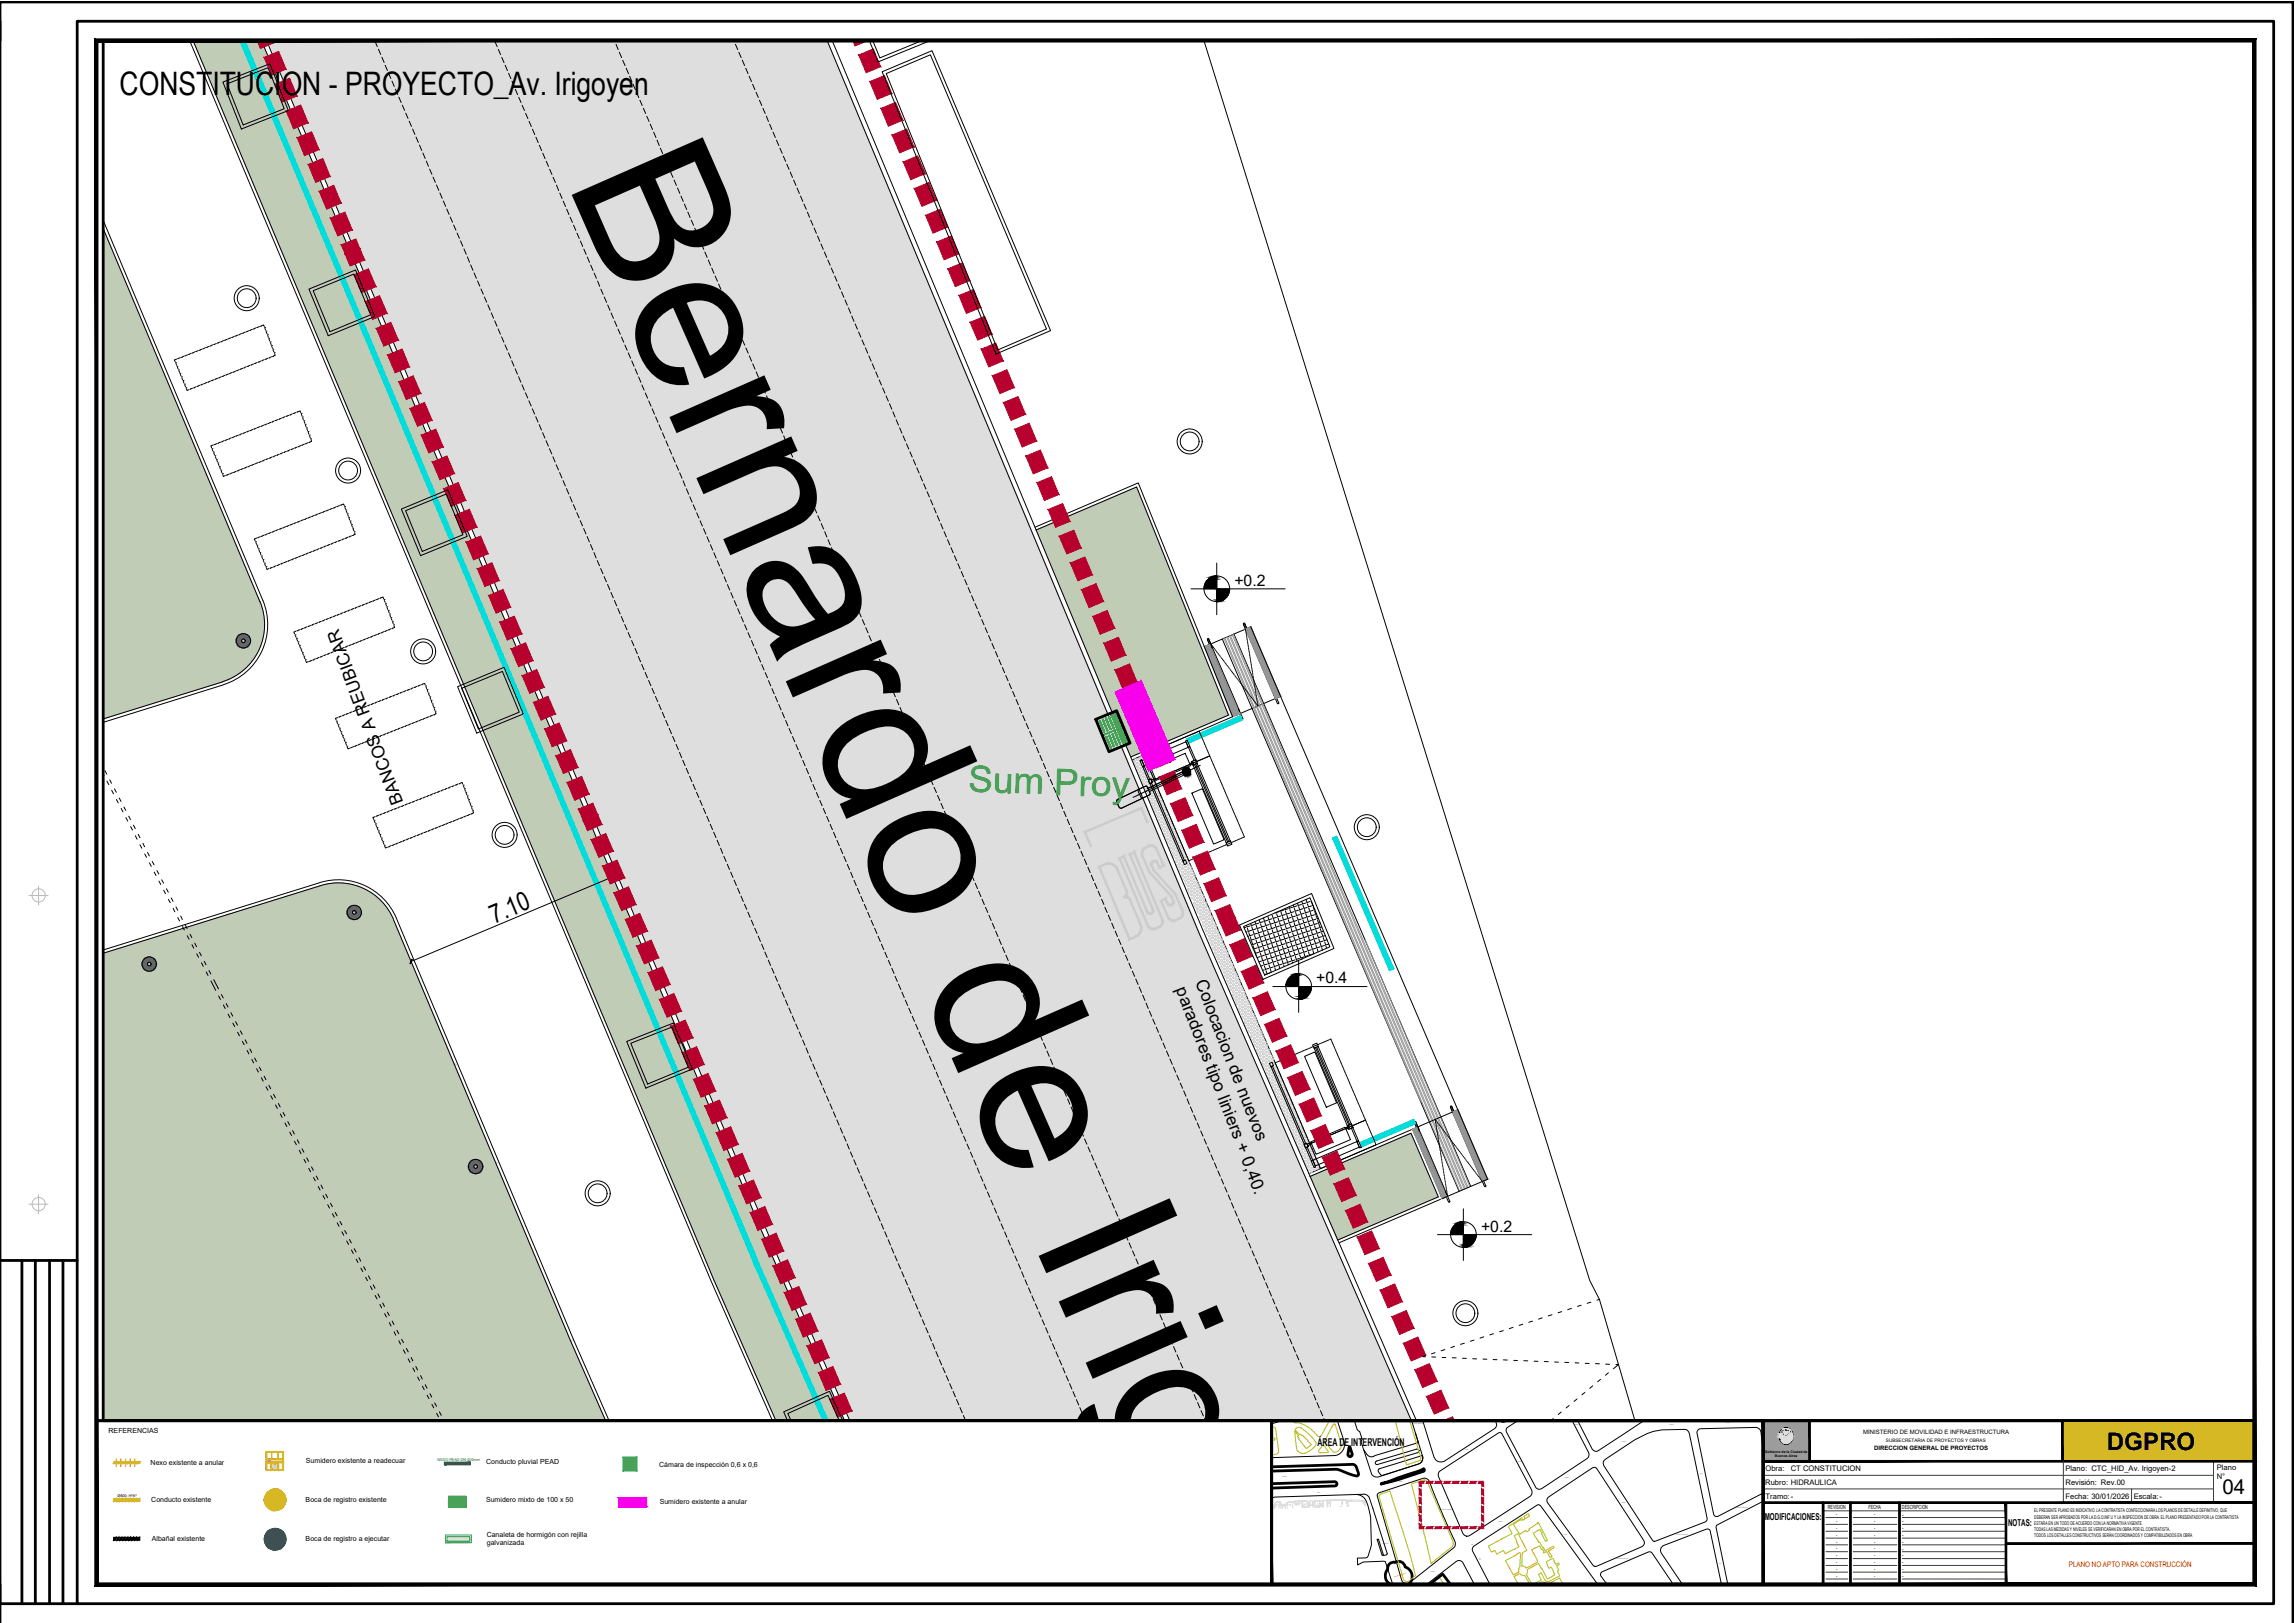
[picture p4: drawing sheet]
<svg xmlns="http://www.w3.org/2000/svg" width="594mm" height="420mm" viewBox="0 0 594 420" stroke-linecap="round" stroke-linejoin="round" font-family="sans-serif">
<defs><g id="words">
<text font-size="51.7" x="146.5" y="47" transform="rotate(66 146.5 47)">Bernardo de Irigoy</text>
<text font-size="9.5" fill="#009500" x="250.6" y="205" transform="rotate(2 250.6 205)">Sum Proy</text>
<text font-size="8.4" x="30.9" y="24.5">CONSTITUCION - PROYECTO_Av. Irigoyen</text>
<text font-size="6.8" x="127.9" y="239.1" transform="rotate(-23 127.9 239.1)">7.10</text>
<text font-size="6.3" x="545.4" y="375.4">DGPRO</text>
<text font-size="5.3" x="575.3" y="386.7">04</text>
<g font-size="4.5">
<text x="104.4" y="207.5" transform="rotate(-111 104.4 207.5)">BANCOS A REUBICAR</text>
<text x="304.3" y="256.2" transform="rotate(69 304.3 256.2)">paradores tipo liniers + 0,40.</text>
<text x="309.4" y="254.3" transform="rotate(69 309.4 254.3)">Colocacion de nuevos</text>
</g>
<g font-size="4.1">
<text x="319.5" y="151.6">+0.2</text>
<text x="340.7" y="254.6">+0.4</text>
<text x="383.4" y="318.8">+0.2</text>
</g>
<text font-size="2.8" x="341" y="374.4">ÁREA DE INTERVENCIÓN</text>
<g font-size="2.5">
<text x="456.8" y="393.4">MODIFICACIONES:</text>
<text x="519.8" y="395.1">NOTAS:</text>
</g>
<g font-size="2">
<text x="457" y="380.9">Obra:</text>
<text x="463.5" y="380.9">CT CONSTITUCION</text>
<text x="534.7" y="380.9">Plano: CTC_HID_Av. Irigoyen-2</text>
<text x="573.8" y="380.5">Plano</text>
<text x="573.8" y="382.9">N°</text>
<text x="456.9" y="384.4">Rubro: HIDRAULICA</text>
<text x="457" y="387.9">Tramo:-</text>
<text x="534.7" y="387.9">Fecha: 30/01/2026</text>
<text x="534.7" y="384.4">Revisión: Rev.00</text>
<text x="552.3" y="387.9">Escala:-</text>
</g>
<text font-size="2" fill="#d10000" x="535.6" y="405.6">PLANO NO APTO PARA CONSTRUCCIÓN</text>
<g font-size="1.8">
<text x="28.1" y="370.9">REFERENCIAS</text>
<text x="39" y="379.3">Nexo existente a anular</text>
<text x="79.2" y="378.8">Sumidero existente a readecuar</text>
<text x="125.9" y="378.9">Conducto pluvial PEAD</text>
<text x="170.6" y="379.7">Cámara de inspección 0,6 x 0,6</text>
<text x="39.2" y="389">Conducto existente</text>
<text x="79.1" y="389">Boca de registro existente</text>
<text x="125.8" y="389">Sumidero mixto de 100 x 50</text>
<text x="170.8" y="389.3">Sumidero existente a anular</text>
<text x="39.3" y="399">Albañal existente</text>
<text x="79.1" y="399">Boca de registro a ejecutar</text>
<text x="126" y="397.8">Canaleta de hormigón con rejilla</text>
<text x="126" y="400">galvanizada</text>
</g>
<g font-size="1.6">
<text x="482.3" y="371.3">MINISTERIO DE MOVILIDAD E INFRAESTRUCTURA</text>
<text x="485.1" y="375.5">DIRECCION GENERAL DE PROYECTOS</text>
</g>
<g font-size="1.5">
<text x="473.2" y="390.6">REVISION</text>
<text x="475.3" y="392.5">-</text>
<text x="475.3" y="394.3">-</text>
<text x="483.7" y="390.6">FECHA</text>
<text x="485.2" y="394.3">-</text>
<text x="485.2" y="392.5">-</text>
<text x="492.3" y="390.6">DESCRIPCION</text>
<text x="492.4" y="394.4">-</text>
<text x="492.4" y="392.6">-</text>
<text x="475.3" y="401.4">-</text>
<text x="475.3" y="399.6">-</text>
<text x="475.3" y="397.8">-</text>
<text x="475.3" y="396.1">-</text>
<text x="485.2" y="401.4">-</text>
<text x="485.2" y="399.6">-</text>
<text x="485.2" y="397.8">-</text>
<text x="485.2" y="396.1">-</text>
<text x="492.4" y="401.4">-</text>
<text x="492.4" y="399.7">-</text>
<text x="492.4" y="397.9">-</text>
<text x="492.4" y="396.1">-</text>
<text x="475.3" y="406.7">-</text>
<text x="475.3" y="404.9">-</text>
<text x="475.3" y="403.1">-</text>
<text x="485.2" y="406.7">-</text>
<text x="485.2" y="404.9">-</text>
<text x="485.2" y="403.1">-</text>
<text x="492.4" y="406.7">-</text>
<text x="492.4" y="405">-</text>
<text x="492.4" y="403.2">-</text>
<text x="475.3" y="408.4">-</text>
<text x="485.2" y="408.4">-</text>
<text x="492.4" y="408.5">-</text>
</g>
<g font-size="1.3">
<text x="526.6" y="394.7">ESTARA EN UN TODO DE ACUERDO CON LA NORMATIVA VIGENTE</text>
<text x="526.6" y="393.1">DEBERAN SER APROBADOS POR LA D.G.O.INF.U Y LA INSPECCION DE OBRA. EL PLANO PRESENTADO POR LA CONTRATISTA</text>
<text x="526.6" y="391.5">EL PRESENTE PLANO ES INDICATIVO. LA CONTRATISTA CONFECCIONARA LOS PLANOS DE DETALLE DEFINITIVO, QUE</text>
<text x="526.6" y="397.9">TODOS LOS DETALLES CONSTRUCTIVOS SERÁN COORDINADOS Y COMPATIBILIZADOS EN OBRA</text>
<text x="526.6" y="396.3">TODAS LAS MEDIDAS Y NIVELES SE VERIFICARAN EN OBRA POR EL CONTRATISTA.</text>
</g>
<text font-size="1.2" x="488.2" y="373.3">SUBSECRETARIA DE PROYECTOS Y OBRAS</text>
<text font-size="1" fill="#136734" x="113.3" y="378.2">NEXO PEAD DN 400mm</text>
<text font-size="1" x="30.4" y="387.6">Ø800; HºAº</text>
<g font-size=".9">
<text x="456.9" y="376">Gobierno de la Ciudad de</text>
<text x="459.4" y="377.1">Buenos Aires</text>
</g>
<text font-size=".3" x="382.9" y="403.3" transform="rotate(63 382.9 403.3)">563</text>
<g font-size=".2">
<text x="365.7" y="368.8">IRIGOYEN, BERNARDO de</text>
<text x="407.7" y="368.9">PIEDRAS</text>
<text x="432.2" y="368.9">CASEROS</text>
<text x="446.8" y="368.4">CASEROS</text>
<text x="350.5" y="373.7">LIMA</text>
<text x="379.3" y="375.3">BRASIL</text>
<text x="419.9" y="373.4">CASEROS</text>
<text x="331.9" y="382.4">CIUDADELA</text>
<text x="362.3" y="383.6">BRASIL</text>
<text x="392.9" y="378.6">TACUARI</text>
<text x="405" y="382.7">CASEROS</text>
<text x="440.1" y="381.5">PERU</text>
<text x="341" y="386.4">BRASIL</text>
<text x="419.8" y="389.2">PIEDRAS</text>
<text x="373.3" y="390.9">IRIGOYEN, BERNARDO de</text>
<text x="387.9" y="394">CASEROS</text>
<text x="449.5" y="390.4">FINOCHIETTO ENRIQUE DR.</text>
<text x="357.9" y="399.8">HORNOS, Gral.</text>
<text x="380.8" y="400">2094</text>
<text x="404.7" y="397.3">TACUARI</text>
<text x="433.9" y="397.4">FINOCHIETTO ENRIQUE DR.</text>
<text x="370.3" y="407">CASEROS</text>
<text x="418.5" y="403.7">FINOCHIETTO ENRIQUE DR.</text>
<text x="445.1" y="405">PERU</text>
<text x="433.5" y="409.7">PIEDRAS</text>
</g>
</g></defs>
<!-- layer: DGPRO_Nuevas areas verdes -->
<g fill="#c1ccb7" stroke="#c1ccb7" stroke-width=".26">
<path d="M51.2 10.5h16.5l132 314.2z"/>
<path d="M339.1 304.5l26.2-11.1 4.7 11.1z"/>
<path d="M339.1 304.5h30.9l2.3 5.3z"/>
<path d="M268.2 137.2l26-11.1 4.5 11.1z"/>
<path d="M268.2 137.2h30.5l19.3 47.9z"/>
<path d="M26.8 156.8l41 .5h-41z"/>
<path d="M26.8 158.4l41.4 .4h-41.4z"/>
<path d="M26.8 160l41.6 .4h-41.6z"/>
<path d="M26.8 161.6l41.7 .4h-41.7z"/>
<path d="M26.8 163.2l41.6 .4h-41.6z"/>
<path d="M26.8 164.8l41.3 .4h-41.3z"/>
<path d="M26.8 166.4l40.8 .4h-40.8z"/>
<path d="M26.8 167.9l40.2 .4h-40.2z"/>
<path d="M26.8 169.3l39.5 .4h-39.5z"/>
<path d="M26.8 170.7l38.6 .3h-38.6z"/>
<path d="M26.8 172l37.5 .3h-37.5z"/>
<path d="M26.8 173.1l36.4 .3h-36.4z"/>
<path d="M26.8 174.2l35.1 .2h-35.1z"/>
<path d="M26.8 175l33.7 .3h-33.7z"/>
<path d="M26.8 175.8l32.3 .2h-32.3z"/>
<path d="M26.8 176.4l30.8 .1z"/>
<path d="M26.8 176.5h30.8l-30.8 9.6z"/>
<path d="M86.3 228.6h2.7z"/>
<path d="M54.7 238.1h47.2l15.7 37.3z"/>
<path d="M26.8 275.7l91 .2h-91z"/>
<path d="M26.8 276.3l91.3 .3h-91.3z"/>
<path d="M26.8 277.1l91.6 .4h-91.6z"/>
<path d="M26.8 278l92 .4h-92z"/>
<path d="M26.8 279l92.5 .5h-92.5z"/>
<path d="M26.8 280.2l93 .5h-93z"/>
<path d="M26.8 281.4l93.6 .6h-93.6z"/>
<path d="M26.8 282.7l94.1 .7h-94.1z"/>
<path d="M26.8 284.2l94.7 .7h-94.7z"/>
<path d="M26.8 285.7l95.4 .7h-95.4z"/>
<path d="M26.8 287.2l96 .8h-96z"/>
<path d="M26.8 288.8l96.7 .7h-96.7z"/>
<path d="M26.8 290.3l97.4 .8h-97.4z"/>
<path d="M26.8 291.9l98 .8h-98z"/>
<path d="M26.8 293.5l98.7 .7h-98.7z"/>
<path d="M26.8 295l99.3 .7h-99.3z"/>
<path d="M26.8 296.5l99.9 .7h-99.9z"/>
<path d="M26.8 297.9l100.5 .6h-100.5z"/>
<path d="M26.8 299.2l101 .6h-101z"/>
<path d="M26.8 300.4l101.5 .6h-101.5z"/>
<path d="M26.8 321.7l120.9 25.3h-120.9z"/>
<path d="M50 10.5l132 314.2h17.7zM50 10.5h1.2l148.5 314.2z"/>
<path d="M182 324.7l20.5 6.4-2.8-6.4zM182 324.7l20.5 6.4h-17.8z"/>
<path d="M184.7 331.1l18 36.6h-1.9zM184.7 331.1l18 36.6-.2-36.6zM202.5 331.1l16.1 36.6h-15.9z"/>
<path d="M339.1 304.5l2.3 5.3h30.9zM341.4 309.8h30.9l-26.1 11.3z"/>
<path d="M268.2 137.2l20 47.9h29.8zM288.2 185.1h29.8l-25.3 10.9z"/>
<path d="M26.8 105.4l40.5 50.3h-40.5zM26.8 59.3v46.1l40.5 50.3z"/>
<path d="M26.8 156.8l41 .5-.5-1.6zM26.8 155.7h40.5l-40.5 1.1z"/>
<path d="M26.8 158.4l41.4 .4-.4-1.5zM26.8 157.3h41l-41 1.1z"/>
<path d="M26.8 160l41.6 .4-.2-1.6zM26.8 158.8h41.4l-41.4 1.2z"/>
<path d="M26.8 161.6l41.7 .4-.1-1.6zM26.8 160.4h41.6l-41.6 1.2z"/>
<path d="M26.8 163.2l41.6 .4 .1-1.6zM26.8 162h41.7l-41.7 1.2z"/>
<path d="M26.8 164.8l41.3 .4 .3-1.6zM26.8 163.6h41.6l-41.6 1.2z"/>
<path d="M26.8 166.4l40.8 .4 .5-1.6zM26.8 165.2h41.3l-41.3 1.2z"/>
<path d="M26.8 167.9l40.2 .4 .6-1.5zM26.8 166.8h40.8l-40.8 1.1z"/>
<path d="M26.8 169.3l39.5 .4 .7-1.4zM26.8 168.3h40.2l-40.2 1z"/>
<path d="M26.8 170.7l38.6 .3 .9-1.3zM26.8 169.7h39.5l-39.5 1z"/>
<path d="M26.8 172l37.5 .3 1.1-1.3zM26.8 171h38.6l-38.6 1z"/>
<path d="M26.8 173.1l36.4 .3 1.1-1.1zM26.8 172.3h37.5l-37.5 .8z"/>
<path d="M26.8 174.2l35.1 .2 1.3-1zM26.8 173.4h36.4l-36.4 .8z"/>
<path d="M26.8 175l33.7 .3 1.4-.9zM26.8 174.4h35.1l-35.1 .6z"/>
<path d="M26.8 175.8l32.3 .2 1.4-.7zM26.8 175.3h33.7l-33.7 .5z"/>
<path d="M26.8 176.4l30.8 .1 1.5-.5zM26.8 176h32.3l-32.3 .4z"/>
<path d="M86.3 228.6l2.9 .1zM86 228.7h3.2z"/>
<path d="M86 228.7l4.5 .2zM84.7 228.9l1.3-.2 4.5 .2z"/>
<path d="M84.7 228.9h6zM84.5 228.9h6.2z"/>
<path d="M84.5 228.9l7.5 .3-1.3-.3zM83.2 229.2l1.3-.3 7.5 .3z"/>
<path d="M83.2 229.2l9 .1zM83 229.3h9.2z"/>
<path d="M83 229.3l10.4 .4-1.2-.4zM81.6 229.7l1.4-.4 10.4 .4z"/>
<path d="M81.6 229.7l13.2 .7-1.4-.7zM79.5 230.4l2.1-.7 13.2 .7z"/>
<path d="M79.5 230.4l16.6 .7-1.3-.7zM77 231.1l2.5-.7 16.6 .7z"/>
<path d="M77 231.1l20.3 .9-1.2-.9zM74.1 232l2.9-.9 20.3 .9z"/>
<path d="M74.1 232l24.4 1-1.2-1zM70.9 233l3.2-1 24.4 1z"/>
<path d="M70.9 233l28.6 1.2-1-1.2zM67.3 234.2l3.6-1.2 28.6 1.2z"/>
<path d="M67.3 234.2l33.1 1.2-.9-1.2zM63.3 235.4l4-1.2 33.1 1.2z"/>
<path d="M63.3 235.4l37.9 1.3-.8-1.3zM59.1 236.7l4.2-1.3 37.9 1.3z"/>
<path d="M59.1 236.7l42.8 1.4-.7-1.4zM54.7 238.1l4.4-1.4 42.8 1.4z"/>
<path d="M26.8 246.8v28.6h90.8zM26.8 246.8l27.9-8.7 62.9 37.3z"/>
<path d="M26.8 275.7l91 .2-.2-.5zM26.8 275.4h90.8l-90.8 .3z"/>
<path d="M26.8 276.3l91.3 .3-.3-.7zM26.8 275.9h91l-91 .4z"/>
<path d="M26.8 277.1l91.6 .4-.3-.9zM26.8 276.6h91.3l-91.3 .5z"/>
<path d="M26.8 278l92 .4-.4-.9zM26.8 277.5h91.6l-91.6 .5z"/>
<path d="M26.8 279l92.5 .5-.5-1.1zM26.8 278.4h92l-92 .6z"/>
<path d="M26.8 280.2l93 .5-.5-1.2zM26.8 279.5h92.5l-92.5 .7z"/>
<path d="M26.8 281.4l93.6 .6-.6-1.3zM26.8 280.7h93l-93 .7z"/>
<path d="M26.8 282.7l94.1 .7-.5-1.4zM26.8 282h93.6l-93.6 .7z"/>
<path d="M26.8 284.2l94.7 .7-.6-1.5zM26.8 283.4h94.1l-94.1 .8z"/>
<path d="M26.8 285.7l95.4 .7-.7-1.5zM26.8 284.9h94.7l-94.7 .8z"/>
<path d="M26.8 287.2l96 .8-.6-1.6zM26.8 286.4h95.4l-95.4 .8z"/>
<path d="M26.8 288.8l96.7 .7-.7-1.5zM26.8 288h96l-96 .8z"/>
<path d="M26.8 290.3l97.4 .8-.7-1.6zM26.8 289.5h96.7l-96.7 .8z"/>
<path d="M26.8 291.9l98 .8-.6-1.6zM26.8 291.1h97.4l-97.4 .8z"/>
<path d="M26.8 293.5l98.7 .7-.7-1.5zM26.8 292.7h98l-98 .8z"/>
<path d="M26.8 295l99.3 .7-.6-1.5zM26.8 294.2h98.7l-98.7 .8z"/>
<path d="M26.8 296.5l99.9 .7-.6-1.5zM26.8 295.7h99.3l-99.3 .8z"/>
<path d="M26.8 297.9l100.5 .6-.6-1.3zM26.8 297.2h99.9l-99.9 .7z"/>
<path d="M26.8 299.2l101 .6-.5-1.3zM26.8 298.5h100.5l-100.5 .7z"/>
<path d="M26.8 300.4l101.5 .6-.5-1.2zM26.8 299.8h101l-101 .6z"/>
<path d="M26.8 321.7l120.9 25.3-19.4-46zM26.8 301h101.5l-101.5 20.7z"/>
<path d="M26.8 367.7h130l-9.1-20.7zM26.8 347h120.9l-120.9 20.7z"/>
</g>
<!-- layer: DGPRO_ Calzada -->
<g fill="#dedede" stroke="#dedede" stroke-width=".26">
<path d="M85.3 10.5h128.9l100.2 240.3z"/>
<path d="M69.1 10.5l101 240.3h144.3zM69.1 10.5h16.2l229.1 240.3z"/>
<path d="M170.1 250.8l176 72.8-31.7-72.8zM170.1 250.8l176 72.8h-145.4z"/>
<path d="M200.7 323.6l43.1 44.1h-23.7zM200.7 323.6l43.1 44.1 102.3-44.1zM243.8 367.7l102.3-44.1 19.2 44.1z"/>
</g>
<!-- layer: DGPRO_Paradores nuevos -->
<g fill="none" stroke="#000" stroke-width=".26">
<path d="M316.4 165.4l61.3 143M319.4 164.1l61.3 143M323.8 162.3l-12.1 5.1M295.1 196.9l.4-.2 .7 1.6-.4 .2zM295.6 196.9l11.4-4.9 .6 1.5-11.4 4.8zM295.8 198.5l.4-.1 1.4 3.4-.3 .2zM296.2 195.8v.2M296.2 195.3l-.2 .2 .1 .2M296.3 196.1l.1 .2M296.5 196.5v.2M296.6 196.8l.1 .3M296.6 195.2l-.2 .1"/>
<path d="M296.8 197.1v.3M296.9 197.5l.1 .2M296.9 195l-.2 .2M297.1 197.9v.2M297.2 198.2l.1 .2M297.3 198.5l.1 .3M297.3 194.9l-.2 .1M297.5 198.9l.1 .2M297.6 199.2l.1 .3M297.6 194.7l-.2 .2M297.8 199.6l.1 .2M297.9 198.8l8.9-3.8 1.4 3.2-8.9 3.8z"/>
<path d="M297.9 199.9l.1 .3M298 194.6l-.3 .1M298.3 194.5l-.2 .1M298.7 194.3l-.3 .1M299 194.2l-.2 .1M299.3 194l-.2 .1M299.7 193.9l-.2 .1M300.1 193.7l-.3 .1M300.4 193.6l-.3 .1M300.7 193.4l-.2 .1M301.1 193.3l-.2 .1M301.4 193.1l-.2 .1"/>
<path d="M301.8 193l-.3 .1M302.1 192.8l-.2 .2M302.5 192.7l-.3 .1M302.8 192.5l-.2 .2M303.1 200l-.2 .1M303.1 192.4l-.2 .1M303.5 199.8l-.3 .1M303.5 192.2l-.2 .2M303.8 199.7l-.2 .1M303.8 192.1l-.2 .1M304.2 199.5l-.2 .1M304.2 191.9l-.2 .2"/>
<path d="M304.5 199.4l-.2 .1M304.5 191.8l-.2 .1M304.8 199.3h-.2M304.9 191.6l-.3 .2M305.2 199.1l-.2 .1M305.2 191.5l-.2 .1M305.6 199l-.3 .1M305.6 191.3l-.2 .2M305.9 198.8l-.3 .1M305.9 191.2l-.2 .1M306.2 198.7l-.2 .1M306.2 191.1l-.2 .1"/>
<path d="M306.6 198.5l-.2 .1M306.6 190.9l-.2 .1M306.9 191.8l.4-.2 .7 1.7-.4 .2zM306.9 198.4l-.2 .1M307 190.8l-.3 .1M307.3 198.2l-.3 .1M307.3 190.6l-.3 .1M307.6 198.1l-.2 .1M307.6 193.5l.4-.2 1.5 3.4-.4 .2zM307.6 190.5l-.2 .1M307.9 197.7l.9-.4 .2 .4-.9 .4M308 197.9l-.3 .1"/>
<path d="M308 190.3l-.2 .1M308.3 197.8l-.2 .1M308.3 190.2l-.2 .1M308.4 197.2l1.1-.5 .4 .9-1.1 .5zM308.7 197.6l-.3 .1M308.7 190l-.3 .1M308.8 198.1l.4-.2 8.6 20.1-.4 .2zM309 197.5l-.2 .1M309 189.9l-.2 .1M309.3 197.3l-.2 .1M309.4 189.7l-.3 .1M309.5 197.8l.4-.2 8.6 20.1-.4 .2z"/>
<path d="M309.7 197.2l-.2 .1M309.7 189.6l-.2 .1M310 197l-.2 .1M310 189.4l-.2 .1M310.2 189.4l.2-.1 .1 .2M310.4 196.9l-.3 .1M310.6 189.6v.3M310.7 189.9l.1 .3M310.7 196.7l-.2 .2M310.9 190.3v.2M311 190.7l.1 .2M311.1 196.6l-.2 .1"/>
<path d="M311.1 191l.1 .2M311.3 191.3l.1 .3M311.4 196.4l-.2 .2M311.4 191.7l.1 .2M311.6 192l.1 .3M311.7 196.3l-.2 .1M311.7 192.4l.1 .2M311.9 192.7l.1 .3M312 193.1l.1 .2M312.1 196.1l-.2 .2M312.2 193.4l.1 .2M312.3 193.8l.1 .2"/>
<path d="M312.5 196l-.3 .1M312.5 194.1v.3M312.6 194.4l.1 .3M312.8 194.8v.2M312.8 195.8l-.3 .2M312.9 195.2l.1 .2M313.1 195.5v.2l-.2 .1 .2-.1 .2 .3M313.3 196.1l.1 .2M313.5 196.4l.1 .2M313.6 196.8l.1 .2M313.7 197.1l.2 .2M313.9 197.4l.1 .3"/>
<path d="M314 197.8l.2 .2M314.2 198.1l.1 .3M314.3 198.5l.2 .2M314.5 198.8l.1 .3M314.6 199.2l.1 .2M314.8 199.5l.1 .2M314.9 199.9l.1 .2M331.5 180.3l-7.7-18 61.3 143-7.7-18M331.5 180.3l-12.4 5.2M297.3 202l.6-.3 .4 .9-.7 .3zM297.7 202.9l.4-.2 8.5 20.1-.4 .1zM298.1 200.3l.1 .2"/>
<path d="M298.2 200.6l.1 .2M298.4 201v.2M298.5 201.3l.1 .2M298.7 201.6v.2h.3h-.3l.2 .3M298.9 202.2l.1 .3M299 201.5l-1 .4 .2 .4 1-.4M299 202.6l.2 .2M299.2 202.9l.1 .3M299.3 203.3l.2 .2M299.3 201.6l-.2 .1M299.5 203.6l.1 .2M299.6 204l.2 .2"/>
<path d="M299.7 201.5h-.2M299.8 204.3l.1 .2M299.9 204.6l.1 .3M300 201.3l-.2 .1M300.1 205l.1 .2M300.2 205.3l.1 .3M300.4 201.2l-.3 .1M300.4 205.7l.1 .2M300.5 206l.1 .2M300.7 206.4l.1 .2M300.7 201l-.2 .1M300.8 206.7l.1 .2"/>
<path d="M301 207.1l.1 .2M301.1 200.9l-.3 .1M301.1 207.4l.1 .2M301.3 207.7l.1 .3M301.4 208.1l.1 .2M301.4 200.7l-.2 .1M301.5 208.4l.2 .3M301.7 208.8l.1 .2M301.8 200.6l-.3 .1M301.8 209.1l.2 .2M302 209.5l.1 .2M302.1 200.4l-.2 .1"/>
<path d="M302.1 209.8l.2 .3M302.3 210.1l.1 .3M302.4 210.5l.2 .2M302.4 200.3l-.2 .1M302.6 210.9l.1 .2M302.7 211.2l.2 .2M302.8 200.1l-.2 .1M302.9 211.5l.1 .3M303 211.9l.1 .2M303.2 212.2l.1 .3M303.3 212.6l.1 .2M303.5 212.9l.1 .2"/>
<path d="M303.6 213.3l.1 .2M303.8 213.6l.1 .2M303.9 214l.1 .2M304.1 214.3l.1 .2M304.2 214.6l.1 .3M304.4 215l.1 .2M304.5 215.3l.1 .3M304.7 215.7l.1 .2M304.8 216l.1 .2M305 216.4l.1 .2M305.1 216.7l.1 .3M305.3 217l.1 .3"/>
<path d="M305.4 217.4l.1 .2M305.6 217.8v.2M305.7 218.1l.1 .2M305.8 218.4l.1 .3M306 218.8l.1 .2M306.1 219.1l.1 .3M306.3 219.5l.1 .2M306.4 219.8l.1 .2M308.5 205.3l2.7-1.1 5.7 13.2-2.7 1.1zM314.5 219.9l-.2 .1M314.9 219.8l-.3 .1M315.1 200.2l.1 .2"/>
<path d="M315.2 219.6l-.2 .1M315.2 200.5l.1 .3M315.4 200.9l.1 .2M315.5 201.3l.1 .2M315.6 219.5l-.3 .1M315.7 201.6l.1 .2M315.8 201.9l.1 .2M315.9 219.3l-.2 .1M316 202.3l.1 .2M316.1 202.6l.1 .3M316.2 219.2l-.2 .1M316.3 202.9l.1 .3"/>
<path d="M316.4 203.3l.1 .2M316.6 219l-.2 .1M316.6 203.7l.1 .2M316.7 204l.1 .2M316.9 204.3v.3M316.9 218.9l-.2 .1M317 204.7l.1 .2M317.2 205v.3M317.3 218.7l-.3 .2M317.3 205.4l.1 .2M317.4 218.2l1.1-.5 .4 .9-1.1 .4zM317.5 205.7v.3"/>
<path d="M317.6 206.1l.1 .2M317.6 218.6l-.2 .1M317.8 206.4v.2M317.9 206.8l.1 .2M318 218.4l-.2 .2M318 207.1l.1 .2M318.2 207.4l.1 .3M318.3 218.3l-.2 .1M318.3 207.8l.1 .2M318.5 208.2l.1 .2M318.6 208.5l.1 .2M318.6 218.1l-.2 .2"/>
<path d="M318.8 208.8l.1 .2M318.9 209.2l.1 .2M319 218l-.2 .1M319.1 209.5l.1 .3M319.2 209.8l.1 .3M319.4 217.8l-.3 .2M319.4 210.2v.2M319.5 210.6l.1 .2M319.7 210.9v.2M319.7 217.7l-.3 .1M319.8 211.2l.1 .3M320 211.6v.2"/>
<path d="M320 217.6l-.2 .1M320.1 211.9l.1 .3M320.3 212.3v.2M320.4 217.4l-.2 .1M320.4 212.6l.1 .3M320.5 213l.1 .2M320.7 213.3l.1 .2M320.7 217.3l-.2 .1M320.8 213.7l.1 .2M321 214l.1 .2M321.1 217.1l-.3 .1M321.1 214.3l.1 .3"/>
<path d="M321.3 214.7l.1 .2M321.4 217l-.2 .1M321.4 215.1l.1 .2M321.6 215.4v.2M321.7 215.7l.1 .2M321.8 216.8l-.3 .1M321.9 216.1v.2M322 216.4l.1 .3-.2 .1M306.2 223l.7-.3 .4 .8-.7 .3zM306.6 220.2l.1 .2M306.7 220.5l.1 .2M306.9 220.9l.1 .2"/>
<path d="M307 221.2l.1 .2M307.2 221.5l.1 .3M307.3 221.9l.1 .2M307.5 222.2l.1 .3M307.6 222.6l.1 .2 .3-.1M308.3 222.6l-.2 .1M308.7 222.4l-.3 .1M309 222.3l-.2 .1M309.3 222.1l-.2 .2M309.7 222l-.2 .1M310 221.8l-.2 .2M310.4 221.7l-.3 .1"/>
<path d="M310.7 221.5l-.2 .2M311.1 221.4l-.2 .1M311.4 221.2l-.2 .2M311.7 221.1l-.2 .1M312.1 220.9l-.2 .2M312.5 220.8l-.3 .1M312.8 220.6l-.3 .2M313.1 220.5l-.2 .1M313.5 220.4l-.2 .1M313.8 220.2l-.2 .1M314.2 220.1l-.3 .1M328.6 275.3l.7-.3 .3 .8-.6 .3z"/>
<path d="M329 276.1l.4-.1 8.6 20-.4 .2zM330.2 275.5l.2 .3M330.3 275l-.2 .2 .1 .2M330.4 275.9l.1 .2M330.5 276.2l.2 .2M330.7 274.9l-.2 .1M330.7 276.6l.1 .2M330.8 276.9l.2 .2M331 277.2l.1 .3M331 274.7l-.2 .1M331.1 277.6l.1 .2M331.3 277.9l.1 .3"/>
<path d="M331.4 274.6l-.3 .1M331.4 278.3l.1 .2M331.6 278.6l.1 .2M331.7 274.4l-.2 .2M331.7 279l.1 .2M331.9 279.3l.1 .3M332 279.7l.1 .2M332.1 274.3l-.2 .1M332.2 280l.1 .2M332.4 274.2l-.2 .1M332.7 274l-.2 .1M333.1 273.9l-.2 .1"/>
<path d="M333.5 273.7l-.3 .1M333.8 273.6l-.3 .1M334.1 273.4l-.2 .1M334.5 273.3l-.2 .1M334.8 273.1l-.2 .1M335.2 273l-.3 .1M335.5 272.8l-.2 .1M335.9 272.7l-.3 .1M336.2 272.5l-.2 .1M336.5 272.4l-.2 .1M336.9 272.2l-.2 .1M337.2 272.1l-.2 .1"/>
<path d="M337.6 271.9l-.2 .1M337.7 273.5l2.7-1.2 5.6 13.2-2.7 1.1zM337.9 271.8l-.2 .1M338.3 271.7h-.3M338.6 271.5l-.2 .1M339 271.4h-.2M339.3 271.2l-.2 .1M339.6 271.1h-.2M339.8 270.5l1.1-.5 .3 .9-1.1 .5zM340 270.9l-.2 .1M340.2 271.4l.3-.2 8.7 20.1-.4 .2zM340.4 270.8h-.3"/>
<path d="M340.7 270.6l-.3 .1M340.8 271.1l.4-.2 8.6 20.1-.4 .2zM341 270.5l-.2 .1M341.4 270.3l-.2 .1M341.7 270.2l-.2 .1M342.1 270l-.3 .1M342.4 269.9l-.2 .1M342.8 269.7l-.3 .1M343.1 269.6l-.2 .1M343.5 269.5h-.3M343.8 269.3l-.2 .1M344.1 269.2h-.2"/>
<path d="M344.3 269.1l.2-.1 .1 .2M344.7 269.4l.1 .2M344.8 269.7l.1 .3M344.9 270l.2 .3M345.1 270.4l.1 .2M345.2 270.8l.2 .2M345.4 271.1l.1 .2M345.5 271.4l.2 .3M345.7 271.8l.1 .2M345.8 272.1l.1 .3M346 272.5l.1 .2M346.1 272.8l.1 .3"/>
<path d="M346.3 273.2l.1 .2M346.4 273.5l.1 .2M346.6 273.9l.1 .2M346.7 274.2l.1 .2M346.9 274.5l.1 .3M347 274.9l.1 .2M347.2 275.2l.1 .3M347.3 275.6l.1 .2M347.5 275.9l.1 .2M347.6 276.3l.1 .2M347.8 276.6l.1 .2M347.9 276.9l.1 .3"/>
<path d="M348.1 277.3v.2M348.2 277.6l.1 .3M348.4 278v.2M348.5 278.3l.1 .3M348.7 278.7v.2M348.8 279l.1 .2M349 279.4v.2M349.1 279.7l.1 .3M332.3 280.4l.1 .2M332.5 280.7l.1 .2M332.6 281.1l.1 .2M332.7 281.4l.2 .2"/>
<path d="M332.9 281.7l.1 .3M333 282.1l.2 .2M333.2 282.4l.1 .3M333.3 282.8l.2 .2M333.5 283.1l.1 .2M333.6 283.5l.2 .2M333.8 283.8l.1 .2M333.9 284.1l.2 .3M334.1 284.5l.1 .2M334.2 284.8l.1 .3M334.4 285.2l.1 .2M334.5 285.5l.1 .3"/>
<path d="M334.7 285.9l.1 .2M334.8 286.2l.1 .2M335 286.6l.1 .2M335.1 286.9l.1 .2M335.3 287.2l.1 .3M335.4 287.6l.1 .2M335.6 288l.1 .2M335.7 288.3l.1 .2M335.9 288.6l.1 .2M336 289l.1 .2M336.2 289.3l.1 .3M336.3 289.6l.1 .3"/>
<path d="M336.5 290v.2M336.6 290.4l.1 .2M336.8 290.7v.2M336.9 291l.1 .3M337 291.4l.1 .2M337.2 291.7l.1 .3M337.3 292.1l.1 .2M337.5 292.4l.1 .3M337.6 296.2l.6-.2 .4 .8-.7 .3zM337.6 292.8l.1 .2M337.8 293.1l.1 .2M337.9 293.5l.1 .2"/>
<path d="M338 297.1l.4-.1 1.5 3.4-.4 .2zM338.1 293.8l.1 .2M338.2 294.1l.1 .3M338.4 294.5l.1 .2M338.5 294.9l.1 .2M338.7 295.2l.1 .2M338.8 295.5l.1 .2M339 295.9v.2l.3-.1-.3 .1 .2 .2M339.2 296.5l.1 .2M339.3 295.6l8.9-3.8 1.4 3.2-8.9 3.8zM339.3 295.8l-1 .4 .2 .4 1-.4M339.3 296.8l.2 .3"/>
<path d="M339.5 297.1l.1 .3M339.6 295.9l-.2 .1M339.6 297.5l.2 .2M339.8 297.9l.1 .2M339.9 298.2l.1 .2M340 295.7l-.2 .1M340.1 298.5l.1 .2M340.2 298.9l.1 .2M340.4 295.6l-.3 .1M340.4 299.2l.1 .3M340.5 299.6l.1 .2M340.7 295.4l-.3 .1"/>
<path d="M340.7 299.9l.1 .2M341 295.3l-.2 .1M341.4 295.1l-.2 .1M341.7 295l-.2 .1M342.1 294.9h-.3M342.4 294.7l-.2 .1M342.8 294.6h-.3M343.1 294.4l-.2 .1M343.5 294.3h-.3M343.8 294.1l-.2 .1M344.1 294h-.2M344.5 293.8l-.2 .1"/>
<path d="M344.8 293.7l-.2 .1M345.2 293.5l-.3 .1M345.5 293.4l-.2 .1M345.9 293.2l-.2 .1M346.2 293.1l-.2 .1M346.5 292.9l-.2 .1M346.9 292.8l-.2 .1M347.3 292.7h-.3M347.6 292.5l-.3 .1M347.9 299.9l-.2 .1M347.9 292.4h-.2M348.3 292l.9-.4 .1 .4-.9 .4"/>
<path d="M348.3 292.2l-.2 .1M348.3 299.8l-.3 .1M348.6 292.1h-.2M348.6 299.6l-.2 .1M348.7 291.5l1.1-.5 .4 .9-1.1 .5zM349 291.9l-.3 .1M349 299.5l-.3 .1M349.2 280l.1 .3M349.3 291.8h-.2M349.3 299.3l-.2 .1M349.4 280.4l.1 .2M349.5 280.8l.1 .2"/>
<path d="M349.6 299.2l-.2 .1M349.7 291.6l-.3 .1M349.7 281.1l.1 .2M349.8 292.1l.4-.2 1.5 3.4-.4 .2zM349.8 281.4l.1 .2M350 281.8l.1 .2M350 299l-.2 .1M350 291.5h-.2M350.1 282.1l.1 .3M350.3 282.4l.1 .3M350.3 298.9l-.2 .1M350.4 291.3l-.3 .1"/>
<path d="M350.4 282.8l.1 .2M350.6 283.2v.2M350.7 291.2l-.2 .1M350.7 283.5l.1 .2M350.7 298.7l-.3 .1M350.9 283.8v.3M351 284.2l.1 .2M351 291l-.2 .1M351 298.6l-.2 .1M351.2 284.5v.3M351.2 295.5l.5-.1 .7 1.6-.4 .2zM351.3 284.9l.1 .2"/>
<path d="M351.4 290.9l-.2 .1M351.4 298.5h-.3M351.5 285.2v.3M351.6 285.6l.1 .2M351.7 290.7l-.2 .1M351.7 298.3l-.2 .1M351.7 285.9l.1 .2M351.9 286.3l.1 .2M352 286.6l.1 .3M352 298.2h-.2M352.1 290.6l-.3 .1M352.2 286.9l.1 .3"/>
<path d="M352.3 287.3l.1 .2M352.4 298l-.2 .1M352.4 290.4l-.2 .1M352.5 287.7l.1 .2M352.6 288l.1 .2M352.7 297.9h-.2M352.8 290.3l-.2 .1M352.8 288.3v.2M352.9 288.7l.1 .2M353.1 289v.3M353.1 290.1l-.2 .1M353.1 297.7l-.3 .1"/>
<path d="M353.2 289.3l.1 .3M353.4 289.7l.1 .3-.3 .1 .3-.1 .1 .2M353.4 297.6h-.2M353.6 290.3l.1 .2M353.7 290.7l.2 .2M353.8 297.4l-.3 .1M353.9 291l.1 .2M354 291.3l.2 .2M354.1 297.3h-.2M354.2 291.7l.1 .2M354.3 292l.2 .3M354.5 297.1l-.3 .1"/>
<path d="M354.5 292.4l.1 .2M354.6 292.7l.2 .2M354.8 297l-.2 .1M354.8 293.1l.1 .2M354.9 293.4l.1 .2M355.1 293.8l.1 .2M355.2 296.8l-.3 .1M355.2 294.1l.1 .2M355.4 294.4l.1 .3M355.5 296.7l-.2 .1M355.5 294.8l.1 .2M355.7 295.1l.1 .3"/>
<path d="M355.8 295.5l.1 .2M355.9 296.5l-.3 .1M356 295.8l.1 .2M356.1 296.2l.1 .2-.2 .1M366.5 290.4l8.2 19.3M376 287.9l-9 3.8M338.8 303.8l26.9-11.5 7.7 18-26.8 11.4M339.1 304.5l26.2-11.1 7 16.4-26 11.2M339.4 300.6l.5-.2 .6 1.7-.4 .2zM339.9 300.4l11.3-4.9 .7 1.5-11.4 4.8zM340.8 300.3l.1 .2M341 300.6l.1 .2"/>
<path d="M341.1 300.9l.1 .3M341.3 301.3l.1 .2M341.4 301.6l.1 .3M341.5 302l.2 .2M341.7 302.3l.1 .2 .3-.1M342.4 302.3l-.2 .1M342.7 302.1l-.2 .1M343.1 302l-.2 .1M343.5 301.8l-.3 .1M343.8 301.7l-.3 .1M344.1 301.5l-.2 .1M344.5 301.4l-.2 .1"/>
<path d="M344.8 301.2l-.2 .1M345.1 301.1l-.2 .1M345.5 300.9l-.2 .1M345.9 300.8l-.3 .1M346.2 300.7h-.3M346.5 300.5l-.2 .1M346.9 300.4l-.2 .1M347.2 300.2l-.2 .1M347.6 300.1l-.3 .1M385.1 305.3l-11.7 5"/>
</g>
<!-- layer: 0-E-BARANDAS -->
<g fill="#fff" stroke="#fff" stroke-width=".26">
<path d="M384.4 307.3l.2-.1z"/>
<path d="M384.3 307.2l.3-.1z"/>
<path d="M375.5 286.5l.2-.1z"/>
<path d="M375.5 286.4l.1-.1z"/>
<path d="M375.1 311.2h.1z"/>
<path d="M375 311.2l.3-.1z"/>
<path d="M366.1 290.4l.2-.1z"/>
<path d="M330.8 182.2h.2z"/>
<path d="M330.8 182.2l.2-.1z"/>
<path d="M321.9 161.4l.1-.1z"/>
<path d="M321.5 186.2h.1z"/>
<path d="M312.5 165.4l.3-.1z"/>
<path d="M312.6 165.4l.1-.1z"/>
<path d="M383.2 304.8l.2 .2 .3-.1zM383.2 304.8l.4-.2 .1 .3z"/>
<path d="M376.5 288.9l6.7 15.9 .4-.2zM376.5 288.9l.3-.1 6.8 15.8z"/>
<path d="M376.4 288.7l.1 .2 .3-.1zM376.4 288.7l.3-.1 .1 .2z"/>
<path d="M384.2 305.3l.1 .3 .8-.3zM384.2 305.3l.7-.4 .2 .4z"/>
<path d="M384.2 305.2l.4-.1zM384.2 305.2l.4-.1z"/>
<path d="M384.6 305.1l.3-.2zM384.6 305.1l.3-.2z"/>
<path d="M384.2 305.2l.3-.1zM384.2 305.2l.3-.1z"/>
<path d="M384.6 305l.3-.1zM384.6 305l.3-.2z"/>
<path d="M384.2 305.1h.3zM384.2 305.1l.3-.1z"/>
<path d="M384.5 305l.4-.2zM384.5 305l.4-.2z"/>
<path d="M384 304.8l.2 .3 .7-.3zM384 304.8l.8-.3 .1 .3z"/>
<path d="M383.8 304.4l.2 .3 .7-.3zM383.8 304.4l.8-.3 .1 .3z"/>
<path d="M383.8 304.4l.4-.2zM383.8 304.4l.4-.2z"/>
<path d="M384.3 304.2l.3-.1zM384.3 304.2l.3-.1z"/>
<path d="M383.8 304.3l.4-.1zM383.8 304.3l.4-.1z"/>
<path d="M384.2 304.2l.4-.1zM384.2 304.2l.4-.1z"/>
<path d="M383.8 304.3l.3-.1zM383.8 304.3l.4-.1z"/>
<path d="M384.2 304.2l.4-.2zM384.2 304.2l.4-.2z"/>
<path d="M383.7 304l.1 .3 .8-.3zM383.7 304l.7-.3 .2 .3z"/>
<path d="M384.4 307.3l.2-.1zM384.4 307.3l.2-.1z"/>
<path d="M384.3 307.2h.3zM384.3 307.2l.3-.1zM384.3 307.2l.3-.1z"/>
<path d="M384.3 307.2l.3-.1zM384.3 307.2l.3-.2z"/>
<path d="M384.3 307.2l.3-.2zM384.3 307.2l.3-.2z"/>
<path d="M384.3 307.1l.3-.1zM384.3 307.1l.3-.1z"/>
<path d="M383.5 305.3l.8 1.8 .3-.1zM383.5 305.3l.3-.1 .8 1.8z"/>
<path d="M383.4 305.1l.1 .2 .3-.1zM383.4 305.1l.3-.1 .1 .2z"/>
<path d="M376.3 288.4v.2l.3-.1zM376.3 288.4l.3-.2v.3z"/>
<path d="M375.5 286.6l.7 1.8 .4-.2zM375.5 286.6l.3-.2 .8 1.8z"/>
<path d="M375.5 286.6l.3-.2zM375.5 286.6l.3-.2z"/>
<path d="M375.5 286.5l.3-.1zM375.5 286.5l.3-.1z"/>
<path d="M375.5 286.5l.3-.1zM375.5 286.5l.3-.1zM375.5 286.5l.2-.2z"/>
<path d="M375.5 286.4l.2-.1zM375.5 286.4l.2-.1z"/>
<path d="M375.5 286.4l.2-.1zM375.5 286.4l.2-.1z"/>
<path d="M377.2 288.9l.1 .3 .8-.3zM377.2 288.9l.7-.4 .2 .4z"/>
<path d="M377.1 288.8l.5-.1zM377.1 288.8l.5-.1z"/>
<path d="M377.6 288.7l.3-.2zM377.6 288.7l.3-.2zM377.6 288.7l.3-.2zM377.6 288.7l.3-.2z"/>
<path d="M377.1 288.8l.4-.1zM377.1 288.8l.4-.1z"/>
<path d="M377.6 288.6l.3-.1zM377.6 288.6l.3-.1z"/>
<path d="M377.1 288.8l.4-.1zM377.1 288.8l.4-.2z"/>
<path d="M377.5 288.6l.4-.1zM377.5 288.6l.4-.1z"/>
<path d="M377 288.5l.1 .3 .8-.3zM377 288.5l.7-.4 .2 .4z"/>
<path d="M376.8 288l.1 .4 .8-.4zM376.8 288l.8-.3 .1 .3z"/>
<path d="M376.8 288l.4-.1zM376.8 288l.4-.1z"/>
<path d="M377.2 287.8l.4-.1zM377.2 287.8l.4-.1zM377.2 287.8l.4-.1zM377.2 287.8l.4-.1z"/>
<path d="M376.8 288l.3-.1zM376.8 288l.3-.1z"/>
<path d="M377.2 287.8l.4-.1zM377.2 287.8l.4-.1z"/>
<path d="M376.8 287.9l.3-.1zM376.8 287.9l.3-.1z"/>
<path d="M377.1 287.8l.4-.2zM377.1 287.8l.4-.2z"/>
<path d="M376.6 287.6l.2 .3 .7-.3zM376.6 287.6l.8-.3 .1 .3z"/>
<path d="M383.3 305l1.1-.3zM383.3 305l1.1-.3z"/>
<path d="M376.3 288.6l1.1-.3zM376.3 288.6l1.1-.3z"/>
<path d="M374.2 308.7l.2 .2-.3 .1zM373.9 308.8l.2 .2 .1-.3z"/>
<path d="M367.5 292.8l6.8 15.9-.4 .1zM367.1 292.9l6.8 15.9-6.4-16z"/>
<path d="M367.4 292.6l.1 .2-.3 .1zM367.1 292.7l.1 .2 .2-.3z"/>
<path d="M373.9 309.7l.2 .3-.8 .3zM373.2 310l.1 .3 .6-.6z"/>
<path d="M373.6 309.8l.3-.2zM373.6 309.8l.3-.2z"/>
<path d="M373.2 310l.3-.2zM373.2 310l.4-.2z"/>
<path d="M373.6 309.8l.3-.2zM373.6 309.7l.3-.1z"/>
<path d="M373.2 310l.3-.2zM373.2 309.9l.3-.1z"/>
<path d="M373.6 309.7l.3-.1zM373.5 309.7l.4-.2z"/>
<path d="M373.2 309.9l.3-.2zM373.2 309.9l.3-.2z"/>
<path d="M373.8 309.2l.1 .3-.7 .4zM373 309.5l.2 .4 .6-.7z"/>
<path d="M373 309.5l.6-.7 .1 .3zM372.8 309.1l.2 .4 .6-.7z"/>
<path d="M373.2 309l.4-.2zM373.3 308.9l.3-.1z"/>
<path d="M372.8 309.1l.4-.2zM372.8 309.1l.4-.1z"/>
<path d="M373.3 308.9l.3-.1zM373.2 308.9l.3-.2z"/>
<path d="M372.8 309.1l.4-.2zM372.8 309l.3-.1z"/>
<path d="M373.2 308.9l.3-.2zM373.2 308.9l.3-.2z"/>
<path d="M372.8 309l.4-.1zM372.8 309l.4-.1z"/>
<path d="M372.8 309l.6-.6 .1 .3zM372.7 308.7l.1 .3 .6-.6z"/>
<path d="M375.1 311.2h.1zM375.1 311.2h.1z"/>
<path d="M375.1 311.2l.2-.1zM375 311.2l.3-.1zM375 311.2l.3-.1z"/>
<path d="M375 311.2l.3-.1zM375 311.2l.3-.1z"/>
<path d="M375 311.2l.3-.2zM374.9 311.2l.4-.2z"/>
<path d="M374.9 311.2l.4-.2zM374.9 311.2l.4-.2z"/>
<path d="M374.5 309.2l.8 1.8-.4 .2zM374.1 309.3l.8 1.9-.4-2z"/>
<path d="M374.4 308.9l.1 .3-.3 .1zM374.1 309.1l.1 .2 .2-.4z"/>
<path d="M367.2 292.3l.1 .2-.3 .1zM366.9 292.4l.1 .2 .2-.3z"/>
<path d="M366.5 290.4l.7 1.9-.3 .1zM366.1 290.6l.8 1.8-.4-2z"/>
<path d="M366.1 290.6l.4-.2zM366.1 290.5l.3-.1zM366.1 290.5l.3-.1zM366.1 290.5l.3-.1z"/>
<path d="M366.1 290.5l.3-.1zM366.1 290.5l.3-.1z"/>
<path d="M366.1 290.5l.3-.1zM366.1 290.5l.3-.1z"/>
<path d="M366.1 290.4h.3zM366.1 290.4l.2-.1zM366.1 290.4l.2-.1z"/>
<path d="M366.3 293.9l.6-.6 .2 .3zM366.2 293.6l.1 .3 .6-.6z"/>
<path d="M366.6 293.4l.3-.1zM366.6 293.4l.3-.2z"/>
<path d="M366.2 293.6l.3-.2zM366.2 293.6l.3-.2zM366.2 293.6l.3-.2zM366.2 293.6l.4-.2z"/>
<path d="M366.6 293.4l.3-.2zM366.6 293.3l.3-.1z"/>
<path d="M366.2 293.6l.3-.2zM366.1 293.5l.4-.1z"/>
<path d="M366.6 293.3l.3-.1zM366.5 293.3l.4-.1z"/>
<path d="M366.1 293.5l.4-.2zM366.1 293.5l.4-.2z"/>
<path d="M366.7 292.9l.2 .3-.8 .3zM366 293.2l.1 .3 .6-.6z"/>
<path d="M366.6 292.4l.1 .3-.7 .4zM365.8 292.7l.2 .4 .6-.7z"/>
<path d="M366.2 292.6l.4-.2zM366.2 292.5l.4-.1z"/>
<path d="M365.8 292.7l.3-.1zM365.8 292.7l.3-.1zM365.8 292.7l.3-.1zM365.8 292.7l.4-.1z"/>
<path d="M366.2 292.5l.4-.1zM366.2 292.5l.3-.1z"/>
<path d="M365.8 292.7l.3-.1zM365.8 292.7l.3-.2z"/>
<path d="M366.2 292.5l.3-.2zM366.1 292.5l.4-.2z"/>
<path d="M365.8 292.7l.3-.2zM365.8 292.7l.3-.2z"/>
<path d="M365.8 292.7l.6-.7 .1 .3zM365.6 292.3l.2 .4 .6-.7z"/>
<path d="M373.3 309.3l1.1-.4zM373.4 309.4l1-.5z"/>
<path d="M366.3 292.9l1-.4zM366.4 293l1-.4z"/>
<path d="M329.7 179.7l.1 .3 .3-.2zM329.7 179.7l.3-.1 .1 .2z"/>
<path d="M322.9 163.9l6.7 15.8 .4-.1zM322.9 163.9l.3-.1 6.8 15.8z"/>
<path d="M322.8 163.7l.1 .2 .3-.1zM322.8 163.7l.3-.1 .1 .2z"/>
<path d="M330.6 180.3l.2 .3 .7-.3zM330.6 180.3l.7-.4 .2 .4z"/>
<path d="M330.6 180.2l.4-.1zM330.6 180.2l.4-.1z"/>
<path d="M331 180l.3-.1zM331 180l.3-.1z"/>
<path d="M330.6 180.2l.3-.1zM330.6 180.2l.3-.2z"/>
<path d="M331 180l.3-.1zM331 180l.3-.2z"/>
<path d="M330.6 180.1l.3-.1zM330.6 180.1l.3-.1z"/>
<path d="M330.9 180l.4-.2zM330.9 180l.4-.2z"/>
<path d="M330.4 179.8l.2 .3 .7-.3zM330.4 179.8l.8-.3 .1 .3z"/>
<path d="M330.2 179.4l.2 .3 .7-.3zM330.2 179.4l.8-.3 .1 .3z"/>
<path d="M330.2 179.4l.4-.2zM330.2 179.4l.4-.2z"/>
<path d="M330.7 179.2l.3-.1zM330.7 179.2l.3-.1z"/>
<path d="M330.2 179.3l.4-.1zM330.2 179.3l.4-.1z"/>
<path d="M330.6 179.2l.4-.1zM330.6 179.2l.4-.1z"/>
<path d="M330.2 179.3l.3-.1zM330.2 179.3l.4-.2z"/>
<path d="M330.6 179.1l.4-.1zM330.6 179.1l.4-.1z"/>
<path d="M330.1 179l.1 .3 .8-.3zM330.1 179l.7-.4 .2 .4z"/>
<path d="M330.8 182.2h.2zM330.8 182.2h.2z"/>
<path d="M330.8 182.2h.2zM330.8 182.2l.2-.1zM330.8 182.2l.2-.1z"/>
<path d="M330.7 182.2l.3-.1zM330.7 182.2l.3-.2z"/>
<path d="M330.7 182.2l.3-.2zM330.7 182.2l.3-.2z"/>
<path d="M330.7 182.1l.3-.1zM330.7 182.1l.3-.2z"/>
<path d="M329.9 180.3l.8 1.8 .3-.2zM329.9 180.3l.3-.1 .8 1.7z"/>
<path d="M329.8 180.1l.1 .2 .3-.1zM329.8 180.1l.3-.1 .1 .2z"/>
<path d="M322.7 163.4v.2l.3-.2zM322.7 163.4l.3-.2v.2z"/>
<path d="M321.9 161.6l.7 1.8 .4-.2zM321.9 161.6l.3-.2 .8 1.8z"/>
<path d="M321.9 161.5l.3-.1zM321.9 161.5l.3-.1z"/>
<path d="M321.9 161.5l.3-.1zM321.9 161.5l.3-.1z"/>
<path d="M321.9 161.5l.3-.1zM321.9 161.5l.3-.1z"/>
<path d="M321.9 161.4l.2-.1zM321.9 161.4l.2-.1z"/>
<path d="M321.9 161.4l.2-.1zM321.9 161.4l.2-.1z"/>
<path d="M321.9 161.4l.2-.1zM321.9 161.4l.2-.1z"/>
<path d="M323.6 163.9l.1 .3 .8-.3zM323.6 163.9l.8-.4 .1 .4z"/>
<path d="M323.6 163.8l.4-.1zM323.6 163.8l.4-.1z"/>
<path d="M324 163.7l.4-.2zM324 163.7l.4-.2zM324 163.7l.3-.2zM324 163.7l.3-.2z"/>
<path d="M323.6 163.8l.3-.1zM323.6 163.8l.3-.2z"/>
<path d="M324 163.6l.3-.1zM324 163.6l.3-.2z"/>
<path d="M323.6 163.7l.3-.1zM323.6 163.7l.3-.1z"/>
<path d="M323.9 163.6l.4-.2zM323.9 163.6l.4-.2z"/>
<path d="M323.4 163.4l.2 .3 .7-.3zM323.4 163.4l.7-.3 .2 .3z"/>
<path d="M323.2 163l.2 .3 .7-.3zM323.2 163l.8-.3 .1 .3z"/>
<path d="M323.2 163l.4-.1zM323.2 163l.4-.1z"/>
<path d="M323.6 162.8l.4-.1zM323.6 162.8l.4-.1zM323.6 162.8l.4-.1zM323.6 162.8l.4-.1z"/>
<path d="M323.2 162.9h.4zM323.2 162.9h.4z"/>
<path d="M323.6 162.8l.4-.1zM323.6 162.8l.4-.1z"/>
<path d="M323.2 162.9l.3-.1zM323.2 162.9l.4-.2z"/>
<path d="M323.6 162.7l.3-.1zM323.6 162.7l.3-.1z"/>
<path d="M323 162.6l.2 .3 .7-.3zM323 162.6l.8-.3 .1 .3z"/>
<path d="M330.8 179.5v.2zM329.7 180l1.1-.5v.2zM329.7 180l1.1-.3z"/>
<path d="M322.7 163.6l1.1-.3zM322.7 163.6l1.1-.3z"/>
<path d="M320.7 183.6l.1 .3-.3 .1zM320.3 183.8l.2 .2 .2-.4z"/>
<path d="M313.9 167.8l6.8 15.8-.4 .2zM313.6 167.9l6.7 15.9-6.4-16z"/>
<path d="M313.8 167.6l.1 .2-.3 .1zM313.5 167.7l.1 .2 .2-.3z"/>
<path d="M320.4 184.6l.1 .4-.8 .3zM319.6 185l.1 .3 .7-.7z"/>
<path d="M320 184.8l.4-.2zM320 184.7l.3-.1z"/>
<path d="M319.6 185l.4-.2zM319.6 184.9l.3-.1z"/>
<path d="M320 184.7l.3-.1zM320 184.7l.3-.1z"/>
<path d="M319.6 184.9l.3-.2zM319.6 184.9l.3-.2z"/>
<path d="M320 184.7l.3-.1zM320 184.7l.3-.2z"/>
<path d="M319.6 184.9l.4-.2zM319.6 184.8l.4-.1z"/>
<path d="M320.2 184.2l.1 .3-.7 .3zM319.4 184.5l.2 .3 .6-.6z"/>
<path d="M320 183.8l.1 .3-.7 .3zM319.2 184.1l.2 .3 .6-.6z"/>
<path d="M319.6 183.9l.4-.1zM319.6 183.9l.4-.1z"/>
<path d="M319.2 184.1l.4-.2zM319.2 184.1l.4-.2z"/>
<path d="M319.7 183.9l.3-.1zM319.6 183.9l.4-.2z"/>
<path d="M319.2 184.1l.4-.2zM319.2 184l.3-.1z"/>
<path d="M319.6 183.9l.4-.2zM319.6 183.9l.4-.2z"/>
<path d="M319.2 184l.4-.1zM319.2 184l.4-.1z"/>
<path d="M319.8 183.3l.2 .4-.8 .3zM319.1 183.7l.1 .3 .6-.7z"/>
<path d="M321.5 186.2l.1-.1zM321.5 186.2l.1-.1z"/>
<path d="M321.5 186.2l.2-.1zM321.4 186.2l.3-.1z"/>
<path d="M321.4 186.2l.3-.1zM321.4 186.2l.3-.1zM321.4 186.2l.3-.1zM321.4 186.2l.3-.1z"/>
<path d="M321.4 186.2l.3-.2zM321.4 186.1l.3-.1z"/>
<path d="M321.4 186.1l.3-.1zM321.4 186.1l.3-.1z"/>
<path d="M320.9 184.2l.8 1.8-.3 .1zM320.5 184.3l.9 1.8-.5-1.9z"/>
<path d="M320.8 183.9l.1 .3-.3 .1zM320.5 184.1l.1 .2 .2-.4z"/>
<path d="M313.6 167.3l.1 .2-.3 .1zM313.3 167.4l.1 .2 .2-.3z"/>
<path d="M312.9 165.4l.7 1.8-.3 .2zM312.5 165.6l.8 1.8-.4-2z"/>
<path d="M312.5 165.6l.4-.2zM312.5 165.5l.3-.1z"/>
<path d="M312.5 165.5l.3-.1zM312.5 165.5l.3-.1z"/>
<path d="M312.5 165.5l.3-.1zM312.5 165.5l.3-.1z"/>
<path d="M312.5 165.5l.3-.1zM312.5 165.5l.3-.2zM312.5 165.4l.3-.1z"/>
<path d="M312.5 165.4l.3-.1zM312.5 165.4l.2-.1z"/>
<path d="M313.4 168.2l.1 .4-.8 .3zM312.6 168.6l.1 .3 .7-.7z"/>
<path d="M313 168.4l.4-.2zM313 168.4l.3-.2z"/>
<path d="M312.6 168.6l.4-.2zM312.6 168.5l.3-.1zM312.6 168.5l.3-.1zM312.6 168.5l.3-.1z"/>
<path d="M313 168.4l.3-.2zM313 168.3l.3-.1z"/>
<path d="M312.6 168.5l.3-.1zM312.5 168.5l.4-.1z"/>
<path d="M313 168.3l.3-.2zM312.9 168.3l.4-.2z"/>
<path d="M312.5 168.5l.4-.2zM312.5 168.4l.4-.1z"/>
<path d="M313.1 167.8l.2 .3-.8 .3zM312.4 168.1l.1 .3 .6-.6z"/>
<path d="M313 167.4l.1 .3-.7 .4zM312.2 167.7l.2 .4 .6-.7z"/>
<path d="M312.6 167.6l.4-.2zM312.6 167.6l.4-.2z"/>
<path d="M312.2 167.7l.4-.1zM312.2 167.7l.3-.1zM312.2 167.7l.3-.1zM312.2 167.7l.3-.1z"/>
<path d="M312.6 167.5l.4-.1zM312.6 167.5l.3-.2z"/>
<path d="M312.2 167.7l.3-.1zM312.2 167.6l.3-.1z"/>
<path d="M312.6 167.5l.3-.2zM312.5 167.5l.4-.2z"/>
<path d="M312.2 167.6l.3-.1zM312.2 167.6l.3-.1z"/>
<path d="M312.8 167l.1 .3-.7 .3zM312 167.3l.2 .3 .6-.6z"/>
<path d="M319.7 184.3l1.1-.4zM319.8 184.4l1-.5z"/>
<path d="M312.8 167.9l.9-.4zM312.8 168l1-.4z"/>
</g>
<g fill="none" stroke="#000" stroke-width=".26">
<path d="M312 167.3l.8-.3 .3 .7-.7 .4zM312.4 168.1l.4-.2zM312.4 168.1l.7-.3 .4 .8-.8 .3zM312.5 167.5h.1zM312.5 165.6l.4-.2 7.8 18.2-.4 .2zM312.7 165.3l.2 .1 .7 1.8-.3 .2-.8-1.8zM312.8 167.9l1-.3zM313 168.3h.1M313.3 167.4l.3-.1 .1 .2-.3 .1zM313.5 167.7l.3-.1 .1 .2-.3 .1zM321.9 161.6l.3-.1 7.8 18.1-.4 .1zM321.9 161.6l.2-.3 .9 1.9-.4 .2-.7-1.8"/>
<path d="M322.7 163.4l.3-.2v.2l-.3 .2zM322.7 163.6l1.1-.3zM322.8 163.7l.3-.1 .1 .2-.3 .1zM323 162.6l.8-.3 .3 .7-.7 .3zM323.4 163.4l.7-.3 .4 .8-.8 .3zM323.6 162.7v.2zM323.7 163.2l.4-.1zM323.9 163.6l.1 .1zM329.7 179.7l.3-.1 .1 .2-.3 .2zM330.1 179l.7-.4 .3 .8-.7 .3zM330.4 179.8l.8-.3 .3 .8-.7 .3zM330.5 179.2h.2z"/>
<path d="M330.8 179.5h.4l-.4 .2zM330.9 180l.1 .1zM319.1 183.7l.7-.4 .3 .8-.7 .3zM319.4 184.4h.4zM319.4 184.5l.8-.3 .3 .8-.8 .3zM319.6 183.9h.1M319.7 184.3l1.1-.4zM320 184.7h.1M320.3 183.8l.4-.2 .1 .3-.3 .1zM320.5 184.1l.3-.2 .1 .3-.3 .1zM320.5 184.3l.4-.1 .8 1.8-.1 .2-.2-.1zM329.7 180l1.1-.5v.2z"/>
<path d="M329.8 180.1l.3-.1 .1 .2-.3 .1zM331 181.9l-.1 .3-.2-.1-.8-1.8 .3-.1 .8 1.7M365.6 292.3l.8-.3 .3 .7-.7 .4zM366 293.1l.4-.1zM366 293.2l.7-.3 .4 .7-.8 .3zM366.1 292.5h.1zM366.1 290.6l.4-.2 7.8 18.3-.4 .1zM366.3 290.3l.2 .1 .7 1.9-.3 .1-.8-1.8zM366.3 292.9l1.1-.3zM366.6 293.3h.1M366.9 292.4l.3-.1 .1 .2-.3 .1zM367.1 292.7l.3-.1 .1 .2-.3 .1z"/>
<path d="M375.5 286.6l.3-.1 7.8 18.1-.4 .2zM375.5 286.6l.2-.3 .9 1.9-.4 .2-.7-1.8M376.3 288.4l.3-.2v.3l-.3 .1zM376.3 288.6l1.1-.3zM376.4 288.7l.3-.1 .1 .2-.3 .1zM376.6 287.6l.8-.3 .3 .7-.8 .4zM377 288.5l.7-.4 .4 .8-.8 .3zM377.1 287.8h.1M377.3 288.2l.4-.1zM377.5 288.7h.1M372.7 308.7l.7-.3 .3 .7-.7 .4zM373 309.5l.4-.1z"/>
<path d="M373 309.5l.8-.3 .3 .8-.8 .3zM373.2 308.9h.1M373.3 309.3l1.1-.4zM373.6 309.7h.1M373.9 308.8l.3-.1 .2 .2-.3 .1zM374.1 309.1l.3-.2 .1 .3-.3 .1zM375.3 311l-.1 .2h-.3l-.8-1.9 .4-.1 .8 1.8M383.2 304.8l.4-.2 .1 .3-.3 .1zM383.3 305l1.1-.3zM383.4 305.1l.3-.1 .1 .2-.3 .1zM383.7 304l.7-.3 .3 .7-.7 .3zM384 304.8l.8-.3 .3 .8-.8 .3z"/>
<path d="M384.1 304.2h.1M384.3 304.6l.5-.1zM384.5 305l.1 .1zM384.6 307l-.8-1.8-.3 .1 .8 1.8M384.6 306.9l-.1 .3-.2-.1"/>
</g>
<path d="M313.7 167.5l.1 .1M322.7 163.6l.1 .1M320.8 183.9h.1M329.7 180l.1 .1M367.3 292.5l.1 .1M376.3 288.6v.1M374.4 308.9h.1M383.3 305l.1 .1" fill="none" stroke="#fff" stroke-width=".26"/>
<!-- layer: DGPRO_rampas paradores -->
<g fill="#939598" stroke="#939598" stroke-width=".26">
<path d="M376 287.9l1.4-.6 .3 .6z"/>
<path d="M376 287.9h1.7l7.4 17.4z"/>
<path d="M365.6 292.3l1.1-.4 .2 .4z"/>
<path d="M365.6 292.3h1.3l7.5 17.5z"/>
<path d="M311.7 167.4l1.4-.6 .2 .6z"/>
<path d="M311.7 167.4h1.6l7.5 17.4z"/>
<path d="M322.4 162.9l1.4-.6 .3 .6z"/>
<path d="M322.4 162.9h1.7l7.4 17.4z"/>
<path d="M376 287.9l7.5 17.4h1.6zM383.5 305.3h1.6l-1.4 .6z"/>
<path d="M365.6 292.3l7.5 17.5h1.3zM373.1 309.8h1.3l-1.1 .5z"/>
<path d="M311.7 167.4l7.1 17.4h2zM318.8 184.8h2l-1.7 .7z"/>
<path d="M322.4 162.9l7.5 17.4h1.6zM329.9 180.3h1.6l-1.4 .5z"/>
</g>
<!-- layer: DGPRO_Tactiles -->
<path d="M316.8 165.2l50.9 119.9M317.1 165.1l60.8 143.3M317.5 164.9l60.8 143.2M317.8 164.8l60.8 143.3M318.3 164.6l60.8 143.2M318.5 164.5l60.8 143.2M319 164.3l60.8 143.3M319.2 164.2l60.8 143.2M353.4 243.5l27.1 63.7" fill="none" stroke="#939598" stroke-width=".26"/>
<!-- layer: DGPRO_rampas paradores -->
<g fill="none" stroke="#000" stroke-width=".26">
<path d="M313.4 166.7l.1 .1M313.6 167l.1 .1M313.9 167.3l.1 .1M314.1 167.6l.1 .1M314.3 167.9l.2 .1M314.5 168.2l.2 .2M314.8 168.5l.1 .2M315 168.8l.1 .2M315.3 169.1l.1 .1M315.5 169.4l.1 .2M315.7 169.7l.1 .2M316 170.1l.1 .1"/>
<path d="M316.2 170.3l.1 .2M316.4 170.6l.1 .2M316.7 170.9l.1 .2M316.9 171.3l.1 .1M317.1 171.6l.1 .1M317.4 171.9l.1 .1M317.6 172.2l.1 .1M317.8 172.5l.2 .1M318.1 172.8l.1 .2M318.3 173.1l.1 .2M318.5 173.4l.1 .2M318.8 173.7l.1 .2"/>
<path d="M319 174l.1 .2M319.2 174.3l.2 .2M319.4 174.7l.2 .1M319.7 175l.1 .1M319.9 175.3l.1 .1M320.2 175.6l.1 .1M320.4 175.9l.1 .1M320.6 176.2l.2 .2M320.9 176.5l.1 .2M321.1 176.8l.1 .2M321.4 177.1v.2M321.6 177.4l.1 .2"/>
<path d="M321.8 177.7l.1 .2M322 178.1l.2 .1M322.3 178.4l.1 .1M322.4 162.8v.2M322.5 163.2v.2M322.5 163.5v.2M322.5 178.6l.1 .2M322.6 163.9v.2M322.6 164.3l.1 .2M322.7 164.7v.2M322.7 165.1l.1 .2M322.7 179l.2 .1"/>
<path d="M322.8 165.4v.3M322.9 165.8v.2M323 166.2v.2M323 179.3l.1 .1M323 166.6v.2M323.1 167v.2M323.1 167.3l.1 .3M323.2 167.7v.2M323.2 179.6l.1 .1M323.3 168.1v.2M323.3 168.5v.2M323.4 168.9v.2"/>
<path d="M323.4 169.2l.1 .3M323.4 179.9l.2 .1M323.5 169.6v.2M323.6 170v.2M323.6 170.4v.2M323.7 170.8v.2M323.8 171.2v.2M323.8 171.5v.2M323.9 171.9v.2M323.9 172.3l.1 .2M324 172.7v.2M324.1 173.1v.2"/>
<path d="M324.1 173.4v.3M324.2 173.8v.2M324.2 174.2l.1 .2M324.3 174.6v.2M324.4 175v.2M324.4 175.4v.2M324.5 175.8v.1M324.6 176.1v.2M324.6 176.5l.1 .2M324.7 176.9v.2M324.7 177.3l.1 .2M324.8 177.7v.1"/>
<path d="M324.9 178.1v.1M324.9 178.4l.1 .2M325 178.8v.2M325 179.2l.1 .2M325.1 179.6v.1M325.2 180v.1M323.7 180.2l.1 .1M323.9 180.5l.1 .2M324.1 180.8l.2 .2M324.4 181.1l.1 .2M324.6 181.4l.1 .2M324.9 181.7l.1 .2"/>
<path d="M325.1 182l.1 .2M325.2 180.3v.2M325.3 180.7v.2M325.3 182.4l.1 .1M325.4 181.1v.2M325.4 181.5l.1 .2M325.5 181.9v.1M325.5 182.2l.1 .2M325.6 182.6l-.1 .1M371.6 290.1v.2M371.6 289.9h-.1M371.6 290.5v.2"/>
<path d="M371.7 290.9v.2M371.7 290.1l.1 .1M371.7 291.3l.1 .2M371.8 291.6l.1 .2M371.9 292v.2M371.9 292.4v.2M371.9 290.4l.2 .1M372 292.8v.2M372.1 293.2v.2M372.1 293.5l.1 .3M372.2 290.7l.1 .1M372.2 293.9v.2"/>
<path d="M372.2 294.3l.1 .2M372.3 294.7v.2M372.4 295.1v.2M372.4 295.4v.3M372.4 291l.1 .1M372.5 295.8v.2M372.5 296.2l.1 .2M372.6 296.6v.2M372.6 291.3l.1 .1M372.7 297v.2M372.7 297.3v.3M372.8 297.7v.2"/>
<path d="M372.9 298.1v.2M372.9 291.6l.1 .2M372.9 298.5l.1 .2M373 298.9v.2M373 299.3l.1 .2M373.1 299.7v.1M373.1 291.9l.1 .2M373.3 292.2l.2 .2M373.6 292.5l.1 .2M373.8 292.8l.1 .2M374.1 293.1v.2M374.3 293.5l.1 .1"/>
<path d="M374.5 293.8l.1 .1M374.7 294l.2 .2M375 294.3l.1 .2M375.2 294.7l.1 .1M375.5 295v.1M375.7 295.3l.1 .1M375.9 295.6l.1 .1M376.1 295.9l.2 .1M376.4 296.2l.1 .2M376.6 296.5l.1 .2M376.9 296.8l.1 .2M377.1 297.1l.1 .2"/>
<path d="M377.3 297.4l.1 .2M377.5 297.7l.2 .2M377.8 298.1l.1 .1M378 298.4l.1 .1M378.2 298.7l.2 .1M378.5 299l.1 .1M378.7 299.3l.1 .1M379 299.6l.1 .2M379.2 299.9l.1 .2M373.2 300.1v.1M373.2 300.4l.1 .2M373.3 300.8v.2"/>
<path d="M373.3 301.2l.1 .2M373.4 301.6v.2M373.5 302v.1M373.5 302.3v.2M373.6 302.7v.2M373.6 303.1l.1 .2M373.7 303.5l.1 .2M373.8 303.9v.1M373.8 304.2l.1 .2M373.9 304.6v.2M374 305v.2M374 305.4l.1 .2"/>
<path d="M374.1 305.8v.1M374.1 306.2l.1 .1M374.2 306.5v.2M374.3 306.9v.2M374.3 307.3l.1 .2M374.4 307.7v.1M374.4 308.1l.1 .1M374.5 308.4l.1 .2M374.6 308.8v.2M374.6 309.2v.2M374.7 309.6v.1M379.4 300.2l.1 .2"/>
<path d="M379.6 300.5l.2 .2M379.9 300.8l.1 .2M380.1 301.1l.1 .2M380.4 301.5l.1 .1M380.6 301.8l.1 .1M380.8 302l.2 .2M381 302.3l.2 .2M381.3 302.7l.1 .1M381.5 303l.1 .1M381.8 303.3l.1 .1M382 303.6l.1 .1M382.2 303.9l.2 .1"/>
<path d="M382.5 304.2l.1 .2M382.7 304.5l.1 .2M382.9 304.8l.1 .2M383.2 305.1l.1 .2M383.4 305.4l.1 .2M383.6 305.7l.1 .2"/>
</g>
<!-- layer: DGPRO_Cubre cazoleta -->
<g fill="none" stroke="#000" stroke-width=".26">
<path d="M322.7 239.6l.1 .3 .8-.2M323.8 239.1l.1 .5 .8-.3M324 239.9l.3 .8 .8-.2M324.9 238.6l.1 .6 .9-.2M325.2 239.5l.2 .9 .9-.3M326 238.1l.2 .7 .8-.2M326.3 239.2l.3 .8 .8-.3M327.1 237.7l.2 .8 .9-.3M327.4 238.8l.3 .8 .8-.2M327.8 239.9l.3 .8 .8-.2M328.2 237.3l.3 .8 .8-.3M328.5 238.4l.3 .9 .8-.3"/>
<path d="M328.9 239.6l.3 .8 .8-.3M329.3 236.9l.3 .8 .8-.2M329.7 238l.3 .9 .8-.3M330 236.3h.1M330.1 239.2l.2 .8 .9-.3M330.5 236.6l.3 .8 .8-.3M330.8 237.7l.3 .8 .8-.2M331.2 236l-.8 .2M331.2 238.8l.3 .8 .8-.2M331.6 239.9l.3 .9 .8-.3M331.6 236.2l.3 .8 .8-.3M332 237.3l.2 .9 .9-.3"/>
<path d="M332.3 235.6l-.8 .3v-.2M332.4 238.5l.2 .8 .8-.3M332.6 235.2l.1 .3 .8-.3M332.7 239.6l.3 .8 .8-.2M332.7 235.8l.3 .8 .8-.2M333.1 236.9l.3 .9 .8-.3M333.5 238.1l.3 .8 .8-.3M333.7 234.8l.1 .3 .8-.2M333.8 239.2l.3 .8 .8-.2M333.9 235.5l.2 .8 .9-.3M334.3 236.6l.2 .8 .8-.2M334.6 237.7l.3 .8 .8-.2"/>
<path d="M334.8 234.3l.1 .5 .8-.3M335 238.8l.2 .9 .9-.3M335 235.1l.3 .8 .8-.3M335.4 236.2l.3 .8 .8-.2M335.4 240l.2 .8 .9-.3M335.7 237.4l.3 .8 .8-.3M335.9 233.8l.1 .6 .9-.3M336.1 238.5l.3 .8 .8-.2M336.2 234.7l.2 .8 .8-.3M336.5 235.8l.3 .9 .8-.3M336.5 239.6l.3 .9 .8-.3M336.9 237l.2 .8 .9-.3"/>
<path d="M337 233.3l.2 .7 .8-.2M337.3 234.4l.3 .8 .8-.3M337.3 238.1l.2 .8 .9-.2M337.6 239.3l.3 .8 .8-.3M337.7 235.5l.2 .8 .9-.2M338 236.6l.3 .8 .8-.2M338.1 232.8l.2 .8 .8-.2M338.4 234l.3 .8 .8-.3M338.4 237.7l.3 .9 .8-.3M338.8 238.9l.2 .8 .9-.3M338.8 235.1l.2 .8 .9-.2M339.2 236.2l.2 .9 .9-.3"/>
<path d="M339.5 237.4l.3 .8 .8-.2M339.6 233.6l.3 .8M339.9 238.5l.3 .9 .8-.3M339.9 234.7l.3 .8h.2M340.3 239.6l.2 .9 .9-.3M340.3 235.9l.3 .8 .2-.1M340.7 237l.3 .8 .2-.1M341 238.1l.3 .9 .4-.2M341.4 239.3l.3 .8 .5-.2M322.5 240.1l-.4 .1M322.8 241.2l-.3 .1M322.9 240.3l.2 .8 .9-.3"/>
<path d="M323.2 242.4h-.2M323.3 241.4l.2 .8 .9-.2M323.6 243.5h-.1M323.6 242.5l.3 .9 .8-.3M324 243.7l.3 .8 .8-.2M324.4 244.8l.2 .9 .9-.3M324.4 241l.3 .9 .8-.3M324.7 242.2l.3 .8 .8-.3M324.7 246l.3 .8 .8-.3M325.1 247.1l.1 .3M325.1 243.3l.3 .8 .8-.2M325.5 244.4l.3 .9 .8-.3"/>
<path d="M325.5 240.7l.3 .8 .8-.3M325.9 241.8l.3 .9 .8-.3M325.9 245.6l.2 .8 .8-.3M326.2 247.7l-.8 .2M326.2 246.7l.3 .9 .8-.3M326.3 243l.2 .8 .9-.3M326.6 248.8l-.7 .2M326.6 247.9l.3 .8 .8-.3M326.6 240.3l.3 .8 .8-.2M326.6 244.1l.3 .8 .8-.3M326.9 249.9l-.6 .2M327 245.2l.3 .8 .8-.2"/>
<path d="M327 249l.2 .8 .9-.2M327 241.4l.3 .9 .8-.3M327.3 251.1l-.4 .1M327.3 250.1l.3 .9 .8-.3M327.4 246.3l.2 .9 .9-.3M327.4 242.6l.3 .8 .8-.3M327.7 252.2l-.4 .1M327.7 251.3l.3 .8 .8-.3M327.7 247.5l.3 .8 .8-.3M327.8 243.7l.2 .9 .8-.3M328.1 244.9l.3 .8 .8-.3M328.1 248.6l.3 .9 .8-.3"/>
<path d="M328.2 241.1l.2 .8 .9-.3M328.5 249.8l.3 .8 .8-.3M328.5 246l.3 .8 .8-.3M328.5 242.2l.3 .8 .8-.2M328.8 250.9l.3 .8M328.9 243.3l.3 .9 .8-.3M328.9 247.1l.2 .8 .9-.2M329.2 248.2l.3 .9 .8-.3M329.3 244.5l.2 .8 .9-.3M329.3 240.7l.3 .8 .8-.2M329.6 249.4l.3 .8 .8-.3M329.6 245.6l.3 .9 .9-.3"/>
<path d="M329.7 241.9l.2 .8 .9-.3M330 250.5l.2 .7M330 243l.3 .8 .8-.3M330 246.8l.3 .8 .8-.3M330.4 247.9l.3 .8 .8-.2M330.4 244.1l.3 .8 .8-.2M330.5 240.3l.2 .9 .9-.3M330.8 249l.2 .9 .9-.3M330.8 241.5l.3 .8 .8-.3M330.8 245.2l.2 .9 .9-.3M331.1 246.4l.3 .8 .8-.3M331.1 250.1l.2 .6"/>
<path d="M331.2 242.6l.2 .8 .9-.2M331.5 247.5l.3 .8 .8-.2M331.6 243.8l.2 .8 .9-.3M331.9 248.7l.2 .8 .9-.3M331.9 241.1l.3 .8 .8-.3M331.9 244.9l.3 .8 .8-.3M332.3 246l.3 .8 .8-.2M332.3 249.8l.1 .5M332.3 242.2l.3 .9 .8-.3M332.7 247.1l.2 .9 .9-.3M332.7 243.4l.3 .8 .8-.3M333 244.5l.3 .8 .8-.2"/>
<path d="M333 248.3l.3 .8 .8-.3M333.1 240.7l.2 .9 .9-.3M333.4 249.4l.1 .4M333.4 245.7l.3 .8 .8-.3M333.5 241.9l.2 .8 .9-.3M333.8 246.8l.3 .8 .8-.2M333.8 243l.3 .8 .8-.3M334.2 244.1l.3 .9 .8-.3M334.2 247.9l.2 .9 .8-.3M334.2 240.4l.3 .8 .8-.3M334.5 249l.1 .3M334.6 245.3l.2 .8 .9-.3"/>
<path d="M334.6 241.5l.3 .8 .8-.2M334.9 242.7l.3 .8 .8-.3M334.9 246.4l.3 .8 .8-.2M335.3 247.6l.3 .8 .8-.3M335.3 243.8l.3 .8 .8-.3M335.7 248.7v.1M335.7 244.9l.3 .8 .8-.3M335.7 241.1l.3 .8 .8-.2M336.1 242.3l.3 .8 .8-.3M336.1 246l.2 .9 .8-.3M336.4 247.2l.3 .8 .8-.3M336.5 243.4l.2 .8 .9-.2"/>
<path d="M336.8 248.3h.1M336.8 240.7l.3 .9 .8-.3M336.8 244.5l.3 .9 .8-.3M337.2 245.7l.3 .8 .8-.2M337.2 241.9l.3 .8 .8-.3M337.6 246.8l.2 .9 .9-.3M337.6 243l.3 .8 .8-.2M338 240.4l.3 .8 .8-.2M338 244.2l.2 .8 .8-.3M338.3 245.3l.3 .8 .8-.2M338.4 241.5l.2 .9 .9-.3M338.7 246.4l.3 .9 .8-.3"/>
<path d="M338.8 242.7l.2 .8 .9-.3M339.1 243.8l.3 .8 .8-.3M339.1 240l.3 .8 .8-.2M339.5 244.9l.2 .8 .9-.2M339.5 241.2l.3 .8 .8-.3M339.9 246.1l.2 .8M339.9 242.3l.2 .8 .9-.2M340.2 243.4l.3 .9 .8-.3M340.6 244.6l.3 .8 .8-.3M340.7 240.8l.2 .8 .9-.3M341 241.9l.3 .8 .8-.2M341 245.7l.2 .7"/>
<path d="M341.4 243.1l.2 .8 .9-.3M341.8 240.4l.3 .9 .5-.3M341.8 244.2l.2 .8 .9-.2M342.1 241.6l.3 .8 .7-.2M342.1 245.3l.2 .7M342.5 242.7l.3 .8 .7-.2M342.9 243.8l.3 .8 .8-.2M343.2 245l.2 .4"/>
</g>
<!-- layer: DGPRO_Planteras nuevas -->
<path d="M26.8 57.2l41.2 98.2a16.3 16.3 0 0 1-10.1 21.8M26.8 59.3l40.5 96.4M267.9 136.5l26.7-11.5 24.5 60.5-26.1 11.2M268.2 137.2l26-11.1 23.8 59-25.3 10.9M67.3 155.7a15.5 15.5 0 0 1-9.7 20.8M57.6 176.5l-30.8 9.6M57.8 177.3l-31 9.7M83 229.3l-56.2 17.5M83 229.3a15.5 15.5 0 0 1 18.9 8.7M101.9 238.1l45.8 108.9 9.1 20.7M102.6 237.7a16.3 16.3 0 0 0-19.8-9.2l-56 17.4M102.6 237.7l45.8 109 9.2 21" fill="none" stroke="#000" stroke-width=".26"/>
<!-- layer: REJA -->
<path d="M321.6 186.2l-14 6M345.9 216.5l14.7 34.4M366.4 290.7l-14.1 6.1" fill="none" stroke="#000" stroke-width=".26"/>
<!-- layer: DGPRO_NUEVAS REJAS -->
<g fill="#0dd" stroke="#0dd" stroke-width=".26">
<path d="M307.2 191.3l.4 1.1 13.6-7.1zM307.6 192.4l13.6-7.1 .4 1.1z"/>
<path d="M351.9 295.8l.4 1.2 13.7-7.2zM352.3 297l13.7-7.2 .5 1.1z"/>
<path d="M344.9 216.9l14.8 34.4 1.1-.5zM344.9 216.9l1.1-.4 14.8 34.3z"/>
<path d="M195 326.7l18 41h1.4zM195 326.7l1.1-.5 18.3 41.5zM62.1 10.5l132.9 316.2 1.1-.5zM62.1 10.5h1.4l132.6 315.7z"/>
</g>
<!-- layer: DGPRO_Cordon nuevo -->
<path d="M49.1 10.5l134.9 320.9 15.9 36.3M50 10.5l134.7 320.6 16.1 36.6M67.7 10.5l132 314.2 18.9 43M69 10.5l131.8 313.7 19.2 43.5M296 195.5l45.8 107" fill="none" stroke="#000" stroke-width=".26"/>
<!-- layer: DGPRO_Tactiles -->
<g fill="none" stroke="#ccc" stroke-width=".26">
<path d="M293.1 196.7v.1M293.5 197.8h.3l.1 .2-.2 .2M293.5 196.9h.3v.4l-.4-.2zM293.8 196.4h.1M294.3 196.4h.3v.5h-.3zM294.3 197.3h.3v.5h-.3zM294.3 198.2h.3v.5h-.3zM294.3 199.1h.3v.5h-.3zM295.1 196h.3v.4l-.4-.2zM295.1 196.9h.3v.4l-.4-.2zM295.1 197.8h.3v.4h-.3zM295.1 198.7h.3v.4h-.3z"/>
<path d="M295.1 199.6l.4 .2-.1 .2h-.3zM295.9 196.4l.3 .2-.1 .3-.4-.3zM295.9 197.3l.3 .2-.1 .3h-.2zM295.9 198.2h.2v.5l-.4-.2zM295.9 199.1h.2v.5l-.4-.3zM296 195.5l-.3 .2 .2 .3 .3-.1M296.6 196.9l-.1 .2 .3 .2M296.6 197.8h.3v.4h-.3zM296.6 198.7h.3v.4h-.3zM296.6 199.6h.3v.4h-.3zM297.6 199.1l-.3 .2 .1 .3 .3-.1M294.4 200l.3 .2-.1 .2"/>
<path d="M295 201.5l.4-.2 .1 .3-.3 .2M295.1 200.4l.4 .3-.1 .2h-.3zM295.5 202.5h.1M295.5 202.4v.1M295.9 200l.3 .2-.1 .2-.4-.2zM295.9 200.9l.3 .2-.1 .2-.4-.2zM295.9 201.8l.3 .2-.1 .3h-.2zM295.9 202.7l.3 .2-.1 .3h-.2zM296 203.6l.2 .2v.2M296.6 205.1l.3-.2 .2 .2-.4 .3M296.6 200.4h.3v.5h-.3zM296.6 201.3h.3v.5h-.3z"/>
<path d="M296.6 202.3h.3v.4h-.3zM296.6 203.2h.3v.4h-.3zM296.6 204h.3v.5h-.3zM296.9 205.9l.2 .1M297.1 206l-.1 .1M297.4 200l.4 .2-.1 .2-.4-.2zM297.4 200.9l.4 .2-.1 .2-.4-.2zM297.4 201.8l.4 .2-.1 .3h-.3zM297.4 202.7l.4 .2-.1 .3h-.3zM297.4 203.6h.3v.4l-.4-.2zM297.4 204.5h.3v.4l-.4-.2zM297.4 205.4l.4 .2-.1 .2-.4-.2z"/>
<path d="M297.4 206.3l.4 .2-.1 .2-.4-.2zM297.5 207.2l.3 .2-.1 .2M297.7 207.6h.1M298.1 208.7l.3-.2 .2 .2-.4 .3M298.2 200.5l-.1 .2 .2 .2M298.2 201.3h.2v.5l-.3-.2zM298.2 202.3h.2v.4h-.2zM298.2 203.2h.2v.4h-.2zM298.2 204h.2v.5h-.2zM298.2 204.9l.4 .2-.2 .3h-.2zM298.2 205.8l.4 .2-.2 .3h-.2zM298.2 206.7h.2v.5l-.3-.2z"/>
<path d="M298.2 207.6h.2v.5h-.2zM298.4 209.4h.1M298.4 209.4l.2 .3M299 203.6h.3v.4h-.3zM299 204.5h.3v.4h-.3zM299 205.4h.3v.4h-.3zM299 206.3h.3v.4h-.3zM299 207.2h.3v.4h-.3zM299 208.1h.3v.4h-.3zM299 209h.3v.4h-.3zM299 209.8h.3v.5h-.3zM299 210.8l.4 .2-.1 .2"/>
<path d="M299.1 202.7l-.3 .2 .2 .3 .3-.1M299.2 211.2h.1M299.7 212.3l.3-.2 .1 .2-.3 .3M299.7 204.1l-.1 .2 .3 .2M299.8 204.9l.3 .2-.1 .3h-.2zM299.8 205.8l.3 .2-.1 .3h-.2zM299.8 206.7h.2v.5l-.4-.2zM299.8 207.6h.2v.5h-.2zM299.8 208.5h.2v.5h-.2zM299.8 209.4h.2v.4h-.2zM299.8 210.3l.3 .2-.1 .3h-.2zM299.8 211.2l.3 .2-.1 .3h-.2z"/>
<path d="M300 213l.1 .3M300.5 207.2l.4 .2-.1 .2h-.3zM300.5 208.1l.4 .2-.1 .2h-.3zM300.5 209h.3v.4l-.4-.2zM300.5 209.8h.3v.5l-.4-.2zM300.5 210.8l.4 .2-.1 .2h-.3zM300.5 211.7l.4 .2-.1 .2h-.3zM300.5 212.6l.4 .2-.1 .2h-.3zM300.5 213.4l.4 .3-.1 .2h-.3zM300.6 214.3l.3 .3-.2 .2M300.7 206.3l-.3 .2 .4 .2M300.8 206.7h.1"/>
<path d="M301.2 215.9l.4-.2 .1 .2-.1 .3h-.3M301.2 207.7v.2l.2 .2M301.3 208.5h.3v.5h-.3zM301.3 209.4h.3v.4h-.3zM301.3 210.3h.3v.5h-.3zM301.3 211.2h.3v.5h-.3zM301.3 212.1h.3v.5h-.3zM301.3 213h.3v.4h-.3zM301.3 213.9h.3v.4h-.3zM301.3 214.8h.3v.4h-.3zM301.5 216.6l.2 .2M301.7 216.8v.1"/>
<path d="M302.1 210.8h.2v.4h-.2zM302.1 211.7h.2v.4h-.2zM302.1 212.6l.4 .2-.2 .2h-.2zM302.1 213.4l.4 .3-.2 .2h-.2zM302.1 214.3h.2v.5l-.3-.2zM302.1 215.2h.2v.5l-.3-.2zM302.1 216.2h.2v.4h-.2zM302.1 217h.2v.5h-.2zM302.1 217.9l.4 .2-.2 .3M302.2 209.8l-.2 .3 .3 .2M302.3 210.3h.1M302.8 219.5l.3-.2 .1 .2-.3 .2"/>
<path d="M302.8 211.3l.1 .4M302.9 219.7h.1M302.9 213l.3 .2-.1 .2-.4-.2zM302.9 213.9l.3 .2-.1 .2-.4-.2zM302.9 214.8l.3 .2-.1 .2-.4-.2zM302.9 215.7l.3 .2-.1 .3h-.2zM302.9 216.6h.2v.4l-.4-.2zM302.9 217.5h.2v.4l-.4-.2zM302.9 218.4l.3 .2-.1 .2-.4-.2zM303.1 212.2l-.2-.1-.2 .2 .2 .3 .3-.3M303.6 214.3h.3v.5h-.3zM303.6 215.2h.3v.5h-.3z"/>
<path d="M303.6 216.2h.3v.4h-.3zM303.6 217h.3v.5h-.3zM303.6 217.9h.3v.5h-.3zM303.6 218.8h.3v.5h-.3zM303.6 219.7h.3v.5h-.3zM303.7 213.4l-.2 .3 .1 .2h.3M303.9 213.9h.1M304.3 214.9l.2 .3M304.4 216.6h.3v.4l-.4-.2zM304.4 217.5h.3v.4l-.4-.2zM304.4 218.4l.4 .2-.1 .2-.4-.2zM304.4 219.3l.4 .2-.1 .2-.4-.2z"/>
<path d="M304.7 215.7l-.4 .2 .1 .3h.3l.1-.3M305.2 217h.1M305.2 217v.5h.2M305.2 217.9l.4 .2-.2 .3h-.2zM305.2 218.8l.4 .2-.2 .3h-.2zM305.2 219.7h.2v.5l-.3-.2zM305.9 218.5v.3M305.9 218.8h.1M306.2 219.3l-.4 .2 .1 .2 .4-.2M303.1 220.2l.1 .3M303.6 221.5h.1M303.6 220.6h.3v.5h-.3z"/>
<path d="M303.6 221.5h.3l.1 .2-.2 .3M304.3 223.1l.4-.3 .1 .3-.1 .2-.4-.1M304.4 220.2l.4 .2-.1 .2-.4-.2zM304.4 221.1l.4 .2-.1 .2h-.3zM304.4 222h.3v.4l-.4-.2zM304.6 223.8l.1 .3M305.2 220.6h.2v.5l-.3-.2zM305.2 221.5h.2v.5h-.2zM305.2 222.4h.2v.4h-.2zM305.2 223.3l.4 .2-.2 .3h-.2zM305.2 224.2l.4 .2-.2 .3h-.2zM305.2 225.1h.2l.2 .2-.2 .3"/>
<path d="M305.9 220.2h.3v.4h-.3zM305.9 221.1h.3v.4h-.3zM305.9 222h.3v.4h-.3zM305.9 222.8h.3v.5h-.3zM305.9 223.8h.3v.4h-.3zM305.9 224.7h.3v.4h-.3zM305.9 225.6h.3v.4h-.3zM305.9 226.4h.3v.5h-.3zM306.1 227.3l.2 .4M306.7 228.7h.3l.1 .2-.2 .3M306.7 221.5h.3v.5l-.4-.3zM306.7 222.4h.3v.4l-.4-.2z"/>
<path d="M306.7 223.3l.4 .2-.1 .3h-.3zM306.7 224.2l.4 .2-.1 .3h-.3zM306.7 225.1h.3v.5l-.4-.3zM306.7 226h.3v.4l-.4-.2zM306.7 226.9h.3v.4l-.4-.2zM306.7 227.8h.3v.4l-.4-.2zM306.8 220.6l-.2 .3 .4 .2M307.4 222.1l.1 .3M307.5 222.4h.1M307.5 223.8h.3v.4h-.3zM307.5 224.7h.3v.4h-.3zM307.5 225.6l.4 .2-.1 .2h-.3z"/>
<path d="M307.5 226.4l.4 .3-.1 .2h-.3zM307.5 227.3h.3v.5l-.4-.2zM307.5 228.2h.3v.5l-.4-.2zM307.5 229.2h.3v.4h-.3zM307.5 230h.3v.5h-.3zM307.6 230.9l.3 .2-.1 .2M307.7 222.8l-.3 .3 .1 .2 .3-.1M308.3 224.2h.1M308.3 224.2l-.2 .2 .4 .3M308.3 225.1h.3v.5h-.3zM308.3 226h.3v.4h-.3zM308.3 226.9h.3v.4h-.3z"/>
<path d="M308.3 227.8h.3v.4h-.3zM308.3 228.7h.3v.5h-.3zM308.3 229.6h.3v.4h-.3zM308.3 230.5h.3v.4h-.3zM308.3 231.4h.3v.4h-.3zM308.3 232.3h.3l.1 .2-.3 .2M308.9 225.7l.2 .3M309.1 226h.1M309.1 227.3h.2v.5l-.4-.2zM309.1 228.2h.2v.5l-.4-.2zM309.1 229.2h.2v.4h-.2zM309.1 230h.2v.5h-.2z"/>
<path d="M309.1 230.9l.4 .2-.2 .3h-.2zM309.1 231.8l.4 .2-.2 .3h-.2zM309.1 232.7h.2v.5l-.4-.2zM309.1 233.6h.2v.5l-.4-.3zM309.2 234.5l.3 .2-.1 .2M309.2 226.4l-.3 .3 .2 .2 .3-.1M309.8 235.9l.3-.1 .1 .3-.2 .2M309.8 227.8l-.1 .2 .3 .2M309.8 228.7l.4 .2-.1 .3h-.3zM309.8 229.6l.4 .2-.1 .2h-.3zM309.8 230.5h.3v.4l-.4-.2zM309.8 231.4l.4 .2-.1 .2-.4-.2z"/>
<path d="M309.8 232.3l.4 .2-.1 .2-.4-.2zM309.8 233.2l.4 .2-.1 .2-.4-.2zM309.8 234.1l.4 .2-.1 .2h-.3zM309.8 235l.4 .2-.1 .2h-.3zM310.5 229.4l.1 .1M310.5 229.3v.1M310.6 230.9h.3v.5h-.3zM310.6 231.8h.3v.5h-.3zM310.6 232.7h.3v.5h-.3zM310.6 233.6h.3v.5h-.3zM310.6 234.5h.3v.5h-.3zM310.6 235.4h.3v.4h-.3z"/>
<path d="M310.6 236.3h.3v.5h-.3zM310.6 237.2h.3v.5h-.3zM310.7 238.1l.3 .2-.1 .2M310.8 230l-.3 .3 .1 .2 .3-.1M311.3 239.6l.4-.2 .1 .2-.3 .3M311.4 231.4l-.1 .2 .3 .2M311.4 232.3l.4 .2-.1 .2-.4-.2zM311.4 233.2l.4 .2-.1 .2-.4-.2zM311.4 234.1l.4 .2-.1 .2h-.3zM311.4 235l.4 .2-.1 .2h-.3zM311.4 235.8h.3v.5l-.4-.2zM311.4 236.8l.4 .2-.1 .2-.4-.2z"/>
<path d="M311.4 237.7l.4 .2-.1 .2-.4-.2zM311.4 238.5l.4 .3-.1 .2-.4-.2zM312.2 234.5h.2v.5h-.2zM312.2 235.4h.2v.4h-.2zM312.2 236.3l.3 .2-.1 .3h-.2zM312.2 237.2l.3 .2-.1 .3h-.2zM312.2 238.1h.2v.4l-.4-.2zM312.2 239h.2v.4l-.4-.2zM312.2 239.9h.2v.4h-.2zM312.3 233.6l-.3 .2 .2 .3 .3-.1M312.9 235l-.1 .2 .3 .2M312.9 235.8h.3v.5h-.3z"/>
<path d="M312.9 236.8h.3v.4h-.3zM312.9 237.7h.3v.4h-.3zM312.9 238.5h.3v.5h-.3zM312.9 239.4h.3v.5h-.3zM313.7 238.1h.3v.4l-.4-.2zM313.7 239h.3v.4l-.4-.2zM313.7 239.9h.3v.4l-.4-.2zM313.9 237.2l-.3 .2 .1 .3 .3-.1M314.5 238.6l-.1 .2 .2 .2M314.5 239.4l.4 .2-.2 .3h-.2zM311.7 240.5l.1 .1M311.8 240.6h.1"/>
<path d="M312.2 240.8h.2v.4h-.2zM312.3 241.7l.2 .2-.1 .2M312.9 243.2l.3-.2 .2 .2-.4 .3M312.9 240.3h.3v.5h-.3zM312.9 241.2h.3v.5h-.3zM312.9 242.1h.3v.5h-.3zM313.2 243.9h.1M313.2 243.9l.1 .3M313.7 240.8h.3v.4l-.4-.2zM313.7 241.7l.4 .2-.1 .2h-.3zM313.7 242.6l.4 .2-.1 .2h-.3zM313.7 243.5h.3v.4l-.4-.2z"/>
<path d="M313.7 244.3h.3v.5l-.4-.2zM313.8 245.3l.3 .2-.1 .2M314 245.7h.1M314.4 246.8l.3-.2 .2 .2-.4 .3M314.5 240.3h.2v.5l-.3-.2zM314.5 241.2h.2v.5l-.3-.2zM314.5 242.1h.2v.5h-.2zM314.5 243h.2v.5h-.2zM314.5 243.9h.2v.4h-.2zM314.5 244.8l.4 .2-.2 .3h-.2zM314.5 245.7h.2v.5l-.3-.2zM314.7 247.5h.1"/>
<path d="M314.7 247.5l.2 .3M315.3 241.7h.3v.4h-.3zM315.3 242.6h.3v.4h-.3zM315.3 243.5h.3v.4h-.3zM315.3 244.3h.3v.5h-.3zM315.3 245.3h.3v.4h-.3zM315.3 246.2h.3v.4h-.3zM315.3 247.1h.3v.4h-.3zM315.3 247.9h.3v.5h-.3zM315.3 248.8h.3l.1 .3-.2 .2M315.4 240.8l-.3 .2 .2 .2h.3M315.6 241.2h.1"/>
<path d="M316 250.4l.3-.2 .1 .2-.1 .3h-.2M316 242.2l.1 .4M316.1 243h.2v.5h-.2zM316.1 243.9h.2v.4h-.2zM316.1 244.8l.3 .2-.1 .3h-.2zM316.1 245.7h.2v.5l-.4-.2zM316.1 246.6h.2v.5l-.4-.3zM316.1 247.5h.2v.4h-.2zM316.1 248.4h.2v.4h-.2zM316.1 249.3l.3 .2-.1 .3h-.2zM316.3 251.1l.1 .3M316.8 245.3l.4 .2-.1 .2-.4-.2z"/>
<path d="M316.8 246.2l.4 .2-.1 .2-.4-.2zM316.8 247.1l.4 .2-.1 .2h-.3zM316.8 247.9l.4 .3-.1 .2h-.3zM316.8 248.8h.3v.5l-.4-.2zM316.8 249.8l.4 .2-.1 .2-.4-.2zM316.8 250.7l.4 .2-.1 .2-.4-.2zM316.8 251.5l.4 .3-.1 .2-.4-.2zM316.9 252.4l.3 .2-.2 .3M316.9 244.3l-.2 .3 .1 .2h.3M317.5 254l.4-.2 .1 .2-.4 .2M317.5 245.8v.2l.2 .2M317.6 247.5h.3v.4h-.3z"/>
<path d="M317.6 248.4h.3v.4h-.3zM317.6 249.3h.3v.5h-.3zM317.6 250.2h.3v.5h-.3zM317.6 251.1h.3v.4h-.3zM317.6 252h.3v.4h-.3zM317.6 252.9h.3v.4h-.3zM317.8 254.7l.1 .3M318 246.8l-.4-.2-.1 .2 .1 .3h.3l.1-.3M318.4 256h.1M318.4 248.8h.2v.5l-.3-.2zM318.4 249.8l.4 .2-.2 .2-.3-.2zM318.4 250.7l.4 .2-.2 .2-.3-.2z"/>
<path d="M318.4 251.5l.4 .3-.2 .2-.3-.2zM318.4 252.4l.4 .2-.2 .3h-.2zM318.4 253.3l.4 .2-.2 .3h-.2zM318.4 254.2h.2v.5l-.3-.2zM318.4 255.1l.4 .3-.2 .2-.3-.2zM318.4 256l.4 .2-.2 .3M318.5 247.9l-.2 .3 .1 .2h.2M319 257.6l.4-.3 .1 .3-.1 .2-.3-.1M319.1 249.4l.1 .4M319.2 251.1h.2v.4l-.4-.2zM319.2 252h.2v.4l-.4-.2zM319.2 252.9h.2v.4h-.2z"/>
<path d="M319.2 253.8h.2v.4h-.2zM319.2 254.7l.3 .2-.1 .2h-.2zM319.2 255.6l.3 .2-.1 .2h-.2zM319.2 256.5h.2v.4l-.4-.2zM319.3 258.3l.2 .3M319.4 250.2h-.2l-.2 .2 .2 .3 .3-.3M319.9 252.4h.3v.5h-.3zM319.9 253.3h.3v.5h-.3zM319.9 254.2h.3v.5h-.3zM319.9 255.1h.3v.5h-.3zM319.9 256h.3v.5h-.3zM319.9 256.9h.3v.4h-.3z"/>
<path d="M319.9 257.8h.3v.5h-.3zM319.9 258.7h.3v.5h-.3zM319.9 259.6h.3l.1 .2-.2 .3M320 251.5l-.2 .3 .4 .2M320.6 253l.2 .3M320.7 254.7l.4 .2-.1 .2h-.3zM320.7 255.6l.4 .2-.1 .2h-.3zM320.7 256.5h.3v.4l-.4-.2zM320.7 257.3h.3v.5l-.4-.2zM320.7 258.3h.3v.4l-.4-.2zM320.7 259.2h.3v.4l-.4-.2zM321 253.8l-.4 .2 .1 .2 .4-.2"/>
<path d="M321.5 255.1h.1M321.5 255.1v.5h.2M321.5 256h.2v.5h-.2zM321.5 256.9l.4 .2-.2 .2h-.2zM321.5 257.8l.4 .2-.2 .3h-.2zM321.5 258.7l.4 .2-.2 .3h-.2zM321.5 259.6h.2v.5l-.3-.3zM322.2 256.6l.1 .3M322.2 258.3h.3v.4h-.3zM322.2 259.2h.3v.4h-.3zM322.5 257.3h-.3l-.1 .3 .1 .2 .4-.2M323 258.7h.1"/>
<path d="M323 258.7l-.1 .2 .4 .3M323 259.6h.3v.5l-.4-.3zM320.6 261.2l.1-.3 .4 .3-.1 .2-.4-.2M320.7 260.1l.4 .2-.1 .2h-.3zM320.9 261.8l.1 .4M321.5 260.5h.2v.4h-.2zM321.5 261.4h.2v.4h-.2zM321.5 262.3h.2v.4h-.2zM321.5 263.2h.2l.2 .2-.3 .3M322.2 260.1h.3v.4h-.3zM322.2 260.9h.3v.5h-.3zM322.2 261.8h.3v.5h-.3z"/>
<path d="M322.2 262.7h.3v.5h-.3zM322.2 263.7h.3v.4h-.3zM322.2 264.5h.3v.5h-.3zM322.4 265.4l.3 .2-.1 .2M323 266.8h.3l.1 .2-.2 .2M323 260.5h.3v.4h-.3zM323 261.4h.3v.4h-.3zM323 262.3h.3v.4h-.3zM323 263.2l.4 .2-.1 .3h-.3zM323 264.1h.3v.4l-.4-.2zM323 265h.3v.4l-.4-.2zM323 265.9h.3v.4h-.3z"/>
<path d="M323.7 260.2l.1 .3M323.8 260.5h.1M323.8 261.8h.3v.5l-.4-.2zM323.8 262.7h.3v.5l-.4-.2zM323.8 263.7l.4 .2-.1 .2-.4-.2zM323.8 264.5l.4 .3-.1 .2-.4-.2zM323.8 265.4l.4 .2-.1 .3h-.3zM323.8 266.3l.4 .2-.1 .3h-.3zM323.8 267.2h.3v.5l-.4-.2zM323.8 268.1h.3v.5l-.4-.2zM323.9 269l.3 .2-.1 .2M324 260.9l-.3 .3 .1 .2 .3-.2"/>
<path d="M324.5 270.4l.4-.1 .1 .3-.3 .2M324.6 263.2h.3v.5h-.3zM324.6 264.1h.3v.4h-.3zM324.6 265h.3v.4h-.3zM324.6 265.9h.3v.4h-.3zM324.6 266.8h.3v.4h-.3zM324.6 267.7h.3v.4h-.3zM324.6 268.6h.3v.4h-.3zM324.6 269.5h.3v.4h-.3zM324.6 262.3l-.2 .2 .4 .2M325.2 263.9l.1 .1M325.2 263.8v.1"/>
<path d="M325.4 265.4l.4 .2-.2 .3h-.2zM325.4 266.3l.4 .2-.2 .3h-.2zM325.4 267.2h.2v.5l-.4-.2zM325.4 268.1h.2v.5l-.4-.2zM325.4 269l.4 .2-.2 .3-.4-.3zM325.4 269.9l.4 .2-.2 .2-.4-.2zM325.4 270.8l.4 .2-.2 .3h-.2zM325.4 271.7l.4 .2-.2 .3h-.2zM325.5 272.6l.3 .2-.2 .2M325.5 264.5l-.3 .3 .2 .2 .3-.1M326.1 274l.3-.1 .1 .3-.3 .2M326.1 265.9l-.1 .2 .3 .2"/>
<path d="M326.1 266.8h.3v.4h-.3zM326.1 267.7h.3v.4h-.3zM326.1 268.6l.4 .2-.1 .2h-.3zM326.1 269.5h.3v.4l-.4-.2zM326.1 270.3h.3v.5l-.4-.2zM326.1 271.3h.3v.4h-.3zM326.1 272.2l.4 .2-.1 .2h-.3zM326.1 273.1h.3v.4h-.3zM326.5 275.1h.1M326.5 275v.1M326.8 267.4v.1M326.9 269h.3v.5h-.3z"/>
<path d="M326.9 269.9h.3v.4h-.3zM326.9 270.8h.3v.5h-.3zM326.9 271.7h.3v.5h-.3zM326.9 272.6h.3v.5h-.3zM326.9 273.5h.3v.4h-.3zM326.9 274.4h.3v.4h-.3zM326.9 275.3h.3v.4h-.3zM327 276.2l.3 .2-.1 .2M327.1 268.1l-.3 .3 .1 .2 .3-.1M327.6 277.7l.4-.2 .1 .2-.3 .3M327.7 269.5l-.1 .2 .3 .2M327.7 270.3h.3v.5l-.4-.2z"/>
<path d="M327.7 271.3h.3v.4l-.4-.2zM327.7 272.2l.4 .2-.1 .2h-.3zM327.7 273.1h.3v.4l-.4-.2zM327.7 273.9l.4 .3-.1 .2h-.3zM327.7 274.8h.3v.5l-.4-.2zM327.7 275.7h.3v.5l-.4-.2zM327.7 276.6h.3v.5l-.4-.2zM328 278.5l.1 .1M328.1 278.6v.1M328.5 272.6h.2v.5l-.4-.3zM328.5 273.5h.2v.4l-.4-.2zM328.5 274.4h.2v.4h-.2z"/>
<path d="M328.5 275.3h.2v.4h-.2zM328.5 276.2l.3 .2-.1 .2h-.2zM328.5 277.1l.3 .2-.1 .2h-.2zM328.5 278h.2v.4l-.4-.2zM328.5 278.9h.2v.4h-.2zM328.5 279.8l.3 .2-.1 .2M328.6 271.7l-.3 .2 .2 .3 .3-.1M329.2 273.1l-.1 .2 .3 .2M329.3 273.9l.3 .3-.1 .2h-.2l-.2-.2zM329.3 274.8h.2v.5l-.4-.2zM329.3 275.7h.2v.5l-.4-.2zM329.3 276.6h.2v.5l-.4-.2z"/>
<path d="M329.3 277.5h.2v.5l-.4-.3zM329.3 278.4l.3 .2-.1 .3h-.2l-.2-.3zM329.3 279.3l.3 .2-.1 .3h-.2l-.2-.3zM330 276.2l.4 .2-.1 .2h-.3zM330 277.1l.4 .2-.1 .2h-.3zM330 278h.3v.4l-.4-.2zM330 278.9h.3v.4h-.3zM330 279.8l.4 .2-.1 .2h-.3zM330.2 275.3l-.3 .2 .1 .2h.3M330.8 276.7l-.1 .2 .2 .2M330.8 277.5l.4 .2-.2 .3-.3-.3zM330.8 278.4l.4 .2-.2 .3h-.2z"/>
<path d="M330.8 279.3l.4 .2-.2 .3h-.2zM331.6 279.8l.4 .2-.1 .2-.5-.2zM331.7 278.9l-.3 .2 .2 .2h.3M328.7 280.2h.1M329.2 281.3l.3-.2 .1 .2-.3 .3M329.3 280.2h.2v.5l-.4-.2zM329.5 282l.1 .3M330 280.7h.3v.4h-.3zM330 281.6l.4 .2-.1 .2h-.3zM330 282.4l.4 .3-.1 .2h-.3zM330.1 283.3l.3 .3-.2 .2M330.7 284.9l.3-.2 .2 .2-.4 .3"/>
<path d="M330.8 280.2h.2v.5l-.3-.2zM330.8 281.1h.2v.5l-.3-.3zM330.8 282l.4 .2-.2 .2-.3-.2zM330.8 282.9l.4 .2-.2 .2-.3-.2zM330.8 283.8l.4 .2-.2 .3h-.2zM331 285.6h.1M331 285.6l.1 .3M331.6 280.7h.3v.4l-.5-.2zM331.6 281.6l.4 .2-.1 .2h-.3l-.2-.2zM331.6 282.4l.4 .3-.1 .2h-.3l-.2-.2zM331.6 283.3h.3v.5l-.5-.2zM331.6 284.3h.3v.4l-.5-.2z"/>
<path d="M331.6 285.2h.3v.4l-.5-.2zM331.6 286h.3v.5l-.5-.2zM331.6 286.9l.4 .2-.2 .3M332.2 288.5l.4-.2 .1 .2-.3 .2M332.3 280.3l-.1 .2 .2 .2M332.4 282l.3 .2-.1 .2-.4-.2zM332.4 282.9l.3 .2-.1 .2-.4-.2zM332.4 283.8l.3 .2-.1 .3h-.2zM332.4 284.7l.3 .2-.1 .3h-.2zM332.4 285.6h.2v.4l-.4-.2zM332.4 286.5h.2v.4l-.4-.2zM332.4 287.4l.3 .2-.1 .2-.4-.2z"/>
<path d="M332.6 289.2l.1 .3M332.7 281.3l-.3-.2-.2 .2 .2 .3 .3-.3M333.1 283.3h.3v.5l-.4-.2zM333.1 284.3h.3v.4h-.3zM333.1 285.2h.3v.4h-.3zM333.1 286h.3v.5h-.3zM333.1 286.9l.4 .2-.1 .3h-.3zM333.1 287.8h.3v.5l-.4-.2zM333.1 288.7h.3v.5l-.4-.2zM333.1 289.6h.3v.5h-.3zM333.1 290.5h.3v.5M333.2 282.4l-.2 .3 .1 .2h.3"/>
<path d="M333.3 291h.1M333.8 292.1l.4-.3 .1 .3-.1 .2h-.3M333.8 283.9l.2 .4M333.9 285.6h.3v.4l-.4-.2zM333.9 286.5h.3v.4l-.4-.2zM333.9 287.4l.4 .2-.1 .2-.4-.2zM333.9 288.3l.4 .2-.1 .2-.4-.2zM333.9 289.2l.4 .2-.1 .2h-.3l-.1-.2zM333.9 290.1l.4 .2-.1 .2h-.3l-.1-.2zM333.9 291h.3v.4l-.4-.2zM334.1 292.8l.1 .3M334.2 284.8l-.3-.1-.1 .2 .1 .3h.3l.1-.3"/>
<path d="M334.7 286h.1M334.7 286l-.1 .3 .3 .2M334.7 286.9l.4 .2-.2 .3h-.2zM334.7 287.8h.2v.5l-.3-.2zM334.7 288.7h.2v.5l-.3-.2zM334.7 289.6h.2v.5l-.3-.2zM334.7 290.5h.2v.5l-.3-.3zM334.7 291.4h.2v.4l-.3-.2zM334.7 292.3l.4 .2-.2 .3h-.2zM334.7 293.2h.2v.5l-.3-.2zM334.7 294.1h.2l.2 .2-.2 .3M334.9 286.5h.1"/>
<path d="M335.3 295.7l.1-.3 .4 .3-.1 .2-.3-.2M335.4 287.5l.1 .3M335.4 289.2l.4 .2-.1 .2h-.3zM335.4 290.1l.4 .2-.1 .2h-.3zM335.4 291h.3v.4l-.4-.2zM335.4 291.8h.3v.5l-.4-.2zM335.4 292.8h.3v.4h-.3zM335.4 293.7h.3v.4h-.3zM335.4 294.6l.4 .2-.1 .2h-.3zM335.6 296.3l.2 .4M335.7 288.3l-.4 .2 .1 .2 .4-.2M336.2 297.7h.3l.1 .2-.2 .3"/>
<path d="M336.3 290.5h.2v.5l-.4-.3zM336.3 291.4h.2v.4l-.4-.2zM336.3 292.3l.3 .2-.1 .3h-.2l-.2-.3zM336.3 293.2h.2v.5l-.4-.2zM336.3 294.1h.2v.5l-.4-.3zM336.3 295h.2v.4l-.4-.2zM336.3 295.9h.2v.4l-.4-.2zM336.3 296.8h.2v.4l-.4-.2zM336.3 289.6l-.2 .3 .4 .2M336.9 291.1l.1 .3M337 291.4h.1M337 292.8h.3v.4h-.3z"/>
<path d="M337 293.7h.3v.4h-.3zM337 294.6l.4 .2-.1 .2h-.3zM337 295.4l.4 .3-.1 .2h-.3zM337 296.3h.3v.5l-.4-.2zM337 297.2h.3v.5l-.4-.2zM337 298.2h.3v.4h-.3zM337 299h.3v.5h-.3zM337.1 299.9l.3 .2-.1 .2M337.2 291.8l-.3 .3 .1 .2 .4-.2M337.8 293.2h.1M337.8 293.2l-.1 .3 .3 .2M337.8 294.1h.2v.5l-.3-.3z"/>
<path d="M337.8 295l.4 .2-.2 .2-.3-.2zM337.8 295.9l.4 .2-.2 .2-.3-.2zM337.8 296.8l.4 .2-.2 .2-.3-.2zM337.8 297.7l.4 .2-.2 .3h-.2zM337.8 298.6h.2v.4l-.3-.2zM337.8 299.5h.2v.4l-.3-.2zM338.5 294.7l.1 .3M338.6 295h.1M338.6 296.3h.2v.5l-.4-.2zM338.6 297.2h.2v.5l-.4-.2zM338.6 298.2h.2v.4l-.4-.2zM338.6 299h.2v.5l-.4-.2z"/>
<path d="M338.6 299.9l.4 .2-.2 .3h-.2l-.2-.3zM338.8 295.4l-.4 .3 .2 .2 .3-.2M339.3 296.8h.1M339.3 296.8l-.1 .2 .4 .2M339.3 297.7l.4 .2-.1 .3h-.3zM339.3 298.6h.3v.4l-.4-.2zM339.3 299.5h.3v.4l-.4-.2zM340 298.4l.1 .2M340 298.3v.1M340.1 298.6h.1M340.1 299.9l.4 .2-.1 .3h-.3zM340.3 299l-.3 .3 .1 .2 .3-.2"/>
<path d="M337.7 301.3h.3l.2 .2-.3 .2M337.8 300.4l.4 .2-.2 .2-.3-.2zM338.6 300.8l.4 .2-.2 .3h-.2l-.2-.3zM338.6 301.7h.2v.5l-.4-.2zM338.6 302.6h.2v.5l-.4-.2zM338.7 303.5l.2 .3M339.3 300.4l.4 .2-.1 .2-.4-.2zM339.3 301.3l.4 .2-.1 .2-.4-.2zM339.3 302.2l.4 .2-.1 .2h-.3zM339.6 303.5v-.4h-.3l-.1 .2 .3 .2M340.1 300.8l.4 .2-.1 .3h-.3zM340.1 301.7h.3v.5l-.4-.2z"/>
<path d="M340.1 302.6h.3v.5h-.3zM340.9 300.4l-.2 .2 .4 .2M340.9 301.3l.4 .2-.1 .2-.5-.2zM340.9 302.2l.4 .2-.1 .2h-.3l-.2-.2zM341.5 301.9l.1 .1"/>
</g>
<!-- layer: ANOTACIONES -->
<g fill="#000" stroke="#000" stroke-width=".26">
<path d="M314.4 149.1h.6zM315 155.6h1.1l-.5 .1zM335.6 252.1h.6zM336.2 258.5h1.1l-.5 .2zM378.2 316.3h.6zM378.8 322.7h1.1l-.5 .2z"/>
<path d="M314.4 149.1l.6 .2v-.2zM313.8 149.3l.6-.2 .6 .2z"/>
<path d="M313.8 149.3l1.2 .3v-.3zM313.3 149.6l.5-.3 1.2 .3z"/>
<path d="M313.3 149.6l1.7 .3v-.3zM312.8 149.9l.5-.3 1.7 .3z"/>
<path d="M312.8 149.9l2.2 .4v-.4zM312.4 150.3l.4-.4 2.2 .4z"/>
<path d="M312.4 150.3l2.6 .4v-.4zM312.4 150.3l2.6 .4h-2.9z"/>
<path d="M312.1 150.7l2.9 .6v-.6zM312.1 150.7l2.9 .6h-3.2z"/>
<path d="M311.8 151.3l3.2 .5v-.5zM311.8 151.3l3.2 .5h-3.3z"/>
<path d="M311.7 151.8l3.3 .6v-.6zM311.7 151.8l3.3 .6h-3.3z"/>
<path d="M315 155.6v.1h.6zM315 155.7h.6z"/>
<path d="M315 155.3l1.1 .3 .6-.3zM315 155.3l1.1 .3h-1.1z"/>
<path d="M315 155l1.7 .3 .4-.3zM315 155l1.7 .3h-1.7z"/>
<path d="M315 154.6l2.1 .4 .4-.4zM315 154.6l2.1 .4h-2.1z"/>
<path d="M315 154.1l2.5 .5 .4-.5zM315 154.1l2.5 .5h-2.5z"/>
<path d="M315 153.6l2.9 .5 .2-.5zM315 153.6l2.9 .5h-2.9z"/>
<path d="M315 153l3.1 .6 .2-.6zM315 153l3.1 .6h-3.1z"/>
<path d="M315 152.4l3.3 .6v-.6zM315 152.4l3.3 .6h-3.3z"/>
<path d="M335.6 252.1l.6 .2zM335 252.3h1.2z"/>
<path d="M335 252.3l1.2 .2v-.2zM334.5 252.5l.5-.2 1.2 .2z"/>
<path d="M334.5 252.5l1.7 .4v-.4zM334 252.9l.5-.4 1.7 .4z"/>
<path d="M334 252.9l2.2 .4v-.4zM334 252.9l2.2 .4h-2.6z"/>
<path d="M333.6 253.3l2.6 .4v-.4zM333.6 253.3l2.6 .4h-2.9z"/>
<path d="M333.3 253.7l2.9 .6v-.6zM333.3 253.7l2.9 .6h-3.2z"/>
<path d="M333 254.3l3.2 .5v-.5zM333 254.3l3.2 .5h-3.3z"/>
<path d="M332.9 254.8l3.3 .6v-.6zM332.9 254.8l3.3 .6h-3.4z"/>
<path d="M336.2 258.5v.2h.6zM336.2 258.7h.6z"/>
<path d="M336.2 258.3l1.1 .2 .5-.2zM336.2 258.3l1.1 .2h-1.1z"/>
<path d="M336.2 258l1.6 .3 .5-.3zM336.2 258l1.6 .3h-1.6z"/>
<path d="M336.2 257.6l2.1 .4 .4-.4zM336.2 257.6l2.1 .4h-2.1z"/>
<path d="M336.2 257.1l2.5 .5 .3-.5zM336.2 257.1l2.5 .5h-2.5z"/>
<path d="M336.2 256.5l2.8 .6 .3-.6zM336.2 256.5l2.8 .6h-2.8z"/>
<path d="M336.2 256l3.1 .5 .2-.5zM336.2 256l3.1 .5h-3.1z"/>
<path d="M336.2 255.4l3.3 .6v-.6zM336.2 255.4l3.3 .6h-3.3z"/>
<path d="M378.2 316.3l.6 .2v-.2zM377.7 316.5l.5-.2 .6 .2z"/>
<path d="M377.7 316.5l1.1 .2v-.2zM377.1 316.7l.6-.2 1.1 .2z"/>
<path d="M377.1 316.7l1.7 .4v-.4zM376.6 317.1l.5-.4 1.7 .4z"/>
<path d="M376.6 317.1l2.2 .4v-.4zM376.3 317.5l.3-.4 2.2 .4z"/>
<path d="M376.3 317.5l2.5 .5v-.5zM376.3 317.5l2.5 .5h-2.9z"/>
<path d="M375.9 318l2.9 .5v-.5zM375.9 318l2.9 .5h-3.1z"/>
<path d="M375.7 318.5l3.1 .5v-.5zM375.7 318.5l3.1 .5h-3.3z"/>
<path d="M375.5 319l3.3 .6v-.6zM375.5 319l3.3 .6h-3.3z"/>
<path d="M378.8 319.6l3.3 .6v-.6zM378.8 319.6l3.3 .6h-3.3z"/>
<path d="M378.8 322.7v.2h.6zM378.8 322.9h.6z"/>
<path d="M378.8 322.5l1.1 .2 .5-.2zM378.8 322.5l1.1 .2h-1.1z"/>
<path d="M378.8 322.2l1.6 .3 .6-.3zM378.8 322.2l1.6 .3h-1.6z"/>
<path d="M378.8 321.8l2.2 .4 .3-.4zM378.8 321.8l2.2 .4h-2.2z"/>
<path d="M378.8 321.3l2.5 .5 .4-.5zM378.8 321.3l2.5 .5h-2.5z"/>
<path d="M378.8 320.8l2.9 .5 .2-.5zM378.8 320.8l2.9 .5h-2.9z"/>
<path d="M378.8 320.2l3.1 .6 .2-.6zM378.8 320.2l3.1 .6h-3.1z"/>
</g>
<g fill="none" stroke="#000" stroke-width=".26">
<path d="M308.3 152.4h24.4M315 145.8v13.3M329.5 255.4h24.4M336.2 248.8v13.3M372.1 319.6h24.4M378.8 312.9v13.4"/>
<circle cx="315" cy="152.4" r="3.3"/>
<circle cx="336.2" cy="255.4" r="3.3"/>
<circle cx="378.8" cy="319.6" r="3.3"/>
</g>
<!-- layer: DGPRO_DH Amarilla -->
<g fill="#ccc" stroke="#ccc" stroke-width=".26">
<path d="M284.4 224.3l.4 .2 1.2-.9zM284.8 224.5l1.2-.9 .1 .3z"/>
<path d="M289.1 224.4l.3 .6-.3 .1zM288.8 224.6l.3 .5v-.7zM288.6 223.9l.5 .5-.3 .2zM288.6 223.9l-.2 .3 .4 .4zM288 223.6l.6 .3-.2 .3zM288 223.6l-.1 .3 .5 .3zM287.4 223.4l.6 .2-.1 .3zM287.4 223.4l-.1 .3 .6 .2zM286.7 223.4h.7l-.1 .3zM286.7 223.4v.3h.6zM286 223.6l.7-.2v.3zM286 223.6l.1 .3 .6-.2z"/>
<path d="M289.1 225.1l2.7 5.5-2.4-5.6zM289.1 225.1l2.7 5.5-.3 .2z"/>
<path d="M290.9 232.2h.5l-.4 .3zM290.9 232.2h.5l-.2-.3zM291.2 231.9h.5l-.3 .3zM291.4 231.7l-.2 .2h.5zM291.4 231.7l.4-.2-.1 .4zM291.5 231.4l-.1 .3 .4-.2zM291.5 231.4l.3-.3v.4zM291.5 231.1v.3l.3-.3zM291.8 230.6v.5h-.3zM291.5 230.8v.3l.3-.5z"/>
<path d="M292.7 232.8l.1 .4-.3 .1zM292.4 233l.1 .3 .2-.5zM292.4 232.5l.3 .3-.3 .2zM292.4 232.5l-.2 .2 .2 .3zM292.1 232.2l.3 .3-.2 .2zM292.1 232.2l-.1 .3 .2 .2zM291.7 232.1l.4 .1-.1 .3zM291.7 232.1v.3l.3 .1zM291.3 232.1h.4v.3zM291.3 232.1v.3h.4zM290.9 232.2l.4-.1v.3zM290.9 232.2l.1 .3 .3-.1z"/>
<path d="M292.5 233.3l2.6 5.5-2.3-5.6zM292.5 233.3l2.6 5.5-.2 .2z"/>
<path d="M293.8 242.4h.7l-.5 .3zM293.8 242.4h.7l-.2-.3zM294.3 242.1l.7-.2-.5 .5zM294.3 242.1l.7-.2-.3-.2zM294.7 241.7l.6-.4-.3 .6zM295 241.2l-.3 .5 .6-.4zM295 241.2l.5-.5-.2 .6zM295.2 240.7l-.2 .5 .5-.5zM295.6 240.1l-.1 .6h-.3zM295.2 240.1v.6l.4-.6zM295.4 239.4l.2 .7h-.4zM295.1 239.6l.1 .5 .2-.7zM295.1 238.8l.3 .6-.3 .2zM294.9 239l.2 .6v-.8z"/>
<path d="M292.3 243.4l1.7-.7-.2-.3zM292.5 243l1.3-.6-1.5 1zM284.4 224.3l7.9 19.1 .2-.4zM284.4 224.3l.4 .2 7.7 18.5z"/>
<path d="M289.6 222.1l7.6 17.3-7.2-17.1zM289.6 222.1l7.6 17.3-.3 .2z"/>
<path d="M296.9 239.6l.3-.2-.1 .6zM297.2 239.4l-.1 .6 .3-.2zM297.1 240l.3-.2 .2 .6zM297.4 239.8l.2 .6 .1-.3zM297.7 240.1l.4 .5-.5-.2zM297.7 240.1l.4 .5 .1-.3zM298.2 240.3l.4 .4-.5-.1zM298.2 240.3l.4 .4v-.4zM298.6 240.3l.6 .2-.6 .2zM298.6 240.3l.6 .2-.2-.3z"/>
<path d="M299 240.2l.2 .3 .6-.6zM299.2 240.5l.6-.6 .2 .3z"/>
<path d="M299.8 239.9h.6l-.4 .3zM299.8 239.9h.6l-.2-.3zM300.2 239.6l.6-.1-.4 .4zM300.5 239.3l-.3 .3 .6-.1zM300.5 239.3l.5-.3-.2 .5zM300.7 238.9l-.2 .4 .5-.3zM301.1 238.4l-.1 .6-.3-.1zM300.7 238.4v.5l.4-.5zM300.9 237.9l.2 .5h-.4zM300.7 238v.4l.2-.5z"/>
<path d="M293.5 220.8l7.2 17.2 .2-.1zM293.7 220.4l7.2 17.5-7.4-17.1zM292.7 221.2l.8-.4 .2-.4zM292.3 221l1.4-.6-1 .8zM292.3 221l6.2 14.3-5.8-14.1zM292.3 221l6.2 14.3-.3 .2z"/>
<path d="M296.8 236.1l.3-.2-.1 .5zM297.1 235.9l-.1 .5 .2-.3zM297.2 236.1l.1 .5-.3-.2zM297.2 236.1l.1 .5 .1-.3zM297.4 236.3l.2 .4-.3-.1zM297.4 236.3l.2 .4v-.4zM297.6 236.3l.4 .3-.4 .1zM297.6 236.3l.4 .3-.1-.3zM297.9 236.3l.4 .1-.3 .2zM297.9 236.3l.4 .1-.2-.3zM298.1 236.1h.4l-.2 .3zM298.2 235.9l-.1 .2h.4zM298.2 235.9l.4-.2-.1 .4zM298.3 235.7l-.1 .2 .4-.2zM298.5 235.3l.1 .4h-.3zM298.2 235.5l.1 .2 .2-.4z"/>
<path d="M290.9 221.9l5.9 14.2 .3-.2zM291 221.5l6.1 14.4-6.2-14zM290 222.3l.9-.4 .1-.4zM289.6 222.1l1.4-.6-1 .8z"/>
<path d="M300 224.4l.1 .3 .9-.7zM300.1 224.7l.9-.7 .4 .2zM299.3 220l1.7 4 .4 .2zM299.3 220l.3-.1 1.8 4.3z"/>
<path d="M299.3 219.4l.3 .5-.3 .1zM299.1 219.6l.2 .4v-.6zM298.9 219l.4 .4-.2 .2zM298.9 219l-.2 .3 .4 .3zM298.4 218.8l.5 .2-.2 .3zM298.4 218.8v.3l.3 .2zM297.9 218.8h.5v.3zM297.9 218.8v.3h.5zM297.3 218.9l.6-.1v.3zM297.3 218.9l.1 .3 .5-.1z"/>
<path d="M296.7 219.5l.7-.3-.1-.3zM296.5 219.2l.8-.3-.6 .6z"/>
<path d="M296.1 219.5l.4-.3 .2 .3zM296.1 219.5l.2 .3 .4-.3zM296.1 219.5l.2 .3-.6 .1zM295.7 219.9l.3 .2 .3-.3zM295.7 219.9l.3 .2-.5 .4zM295.5 220.5h.3l.2-.4zM295.5 220.5h.3l-.4 .5zM295.8 220.5l-.4 .5h.4zM295.4 221h.4l-.2 .6zM295.8 221l-.2 .6 .3-.2z"/>
<path d="M295.6 221.6l2 4-1.7-4.2zM295.6 221.6l2 4-.3 .1zM297.3 225.7l6.1 6.3-5.8-6.4zM297.3 225.7l6.1 6.3-.3 .2zM303.1 232.2l.7 .9-.4-1.1zM303.1 232.2l.7 .9-.3 .2z"/>
<path d="M302 233.9l.3-.1-.1 .4zM302.3 233.8l-.1 .4 .3-.2zM302.2 234.2l.3-.2 .1 .4zM302.5 234l.1 .4 .1-.3zM302.7 234.1l.2 .4-.3-.1zM302.7 234.1l.2 .4v-.4zM302.9 234.1l.4 .3-.4 .1zM302.9 234.1l.4 .3-.2-.3zM303.1 234.1l.5 .1-.3 .2zM303.1 234.1l.5 .1-.2-.2zM303.4 234l.4-.1-.2 .3zM303.5 233.8l-.1 .2 .4-.1zM303.5 233.8l.4-.3-.1 .4zM303.6 233.5l-.1 .3 .4-.3zM303.8 233.1l.1 .4h-.3zM303.5 233.3l.1 .2 .2-.4z"/>
<path d="M301.6 232.9l.4 1 .3-.1zM301.8 232.5l.5 1.3-.7-.9zM300.8 233.3l.8-.4 .2-.4zM300.4 233.1l1.4-.6-1 .8zM300.4 233.1l2 4.1-1.6-3.9zM300.4 233.1l2 4.1-.3 .2z"/>
<path d="M302.1 237.4l.3-.2v.6zM302.4 237.2v.6l.3-.2zM302.4 237.8l.3-.2 .2 .6zM302.7 237.6l.2 .6 .1-.3zM303 237.9l.4 .5-.5-.2zM303 237.9l.4 .5v-.3zM303.4 238.1l.5 .4-.5-.1zM303.4 238.1l.5 .4v-.4zM303.9 238.1l.5 .2-.5 .2zM303.9 238.1l.5 .2-.1-.3z"/>
<path d="M304.3 238l.1 .3 .7-.6zM304.4 238.3l.7-.6 .1 .3z"/>
<path d="M305.1 237.7h.6l-.5 .3zM305.1 237.7h.6l-.2-.2zM305.5 237.5l.6-.2-.4 .4zM305.8 237.2l-.3 .3 .6-.2zM305.8 237.2l.5-.4-.2 .5zM306 236.7l-.2 .5 .5-.4zM306.3 236.3v.5l-.3-.1zM306 236.3v.4l.3-.4zM306.2 235.7l.1 .6h-.3zM305.9 235.8l.1 .5 .2-.6z"/>
<path d="M304.2 231.7l1.7 4.1 .3-.1zM304.2 231.7l.3-.2 1.7 4.2zM298.4 225.3l5.8 6.4 .3-.2zM298.4 225.3l.3-.2 5.8 6.4zM297.9 224.1l.5 1.2 .3-.2zM297.9 224.1l.3-.2 .5 1.2z"/>
<path d="M299.6 223l.2 .3-.3 .2zM299.6 223l-.3 .3 .2 .2zM299.2 222.8l.4 .2-.3 .3zM299.2 222.8l-.1 .3 .2 .2zM298.8 222.8h.4l-.1 .3zM298.8 222.8v.3h.3zM298.5 222.8h.3v.3zM298.5 222.8l.1 .3h.2zM298.2 223l.3-.2 .1 .3zM298.2 223l.2 .3 .2-.2zM298.2 223l.2 .3-.5 .1zM297.9 223.4l.3 .1 .2-.2zM297.9 223.4l.3 .1-.3 .2zM297.9 223.7h.3v-.2zM297.9 223.7h.3l-.3 .4zM298.2 223.7l-.3 .4 .3-.2z"/>
<path d="M299.5 223.5l.7 1-.4-1.2zM299.5 223.5l.7 1-.3 .1z"/>
<path d="M295.4 209.5l1.5 3.6 .3-.2zM295.6 209l1.6 3.9-1.8-3.4zM281 215.4l14.4-5.9 .2-.5zM280.6 215.3l15-6.3-14.6 6.4zM280.6 215.3l1.9 3.7-1.5-3.6zM280.6 215.3l1.9 3.7-.3 .2z"/>
</g>
<!-- layer: DGPRO_Vereda existente -->
<path d="M214.1 10.5l96.2 231 55 126.2M215.4 10.5l96 230.5 55.2 126.7" fill="none" stroke="#000" stroke-width=".26"/>
<!-- layer: 00-Ilum. nueva -->
<g fill="#4554a5" stroke="#4554a5" stroke-width=".26">
<path d="M38.4 247.7l.7 .1zM38.1 247.8h1z"/>
<path d="M38.1 247.8l1.4 .1zM37.8 247.9h1.7z"/>
<path d="M37.8 247.9l2 .2-.3-.2zM37.5 248.1l.3-.2 2 .2z"/>
<path d="M37.5 248.1l2.5 .2-.2-.2zM37.3 248.3l.2-.2 2.5 .2z"/>
<path d="M37.3 248.3l2.9 .3-.2-.3zM37.3 248.3l2.9 .3h-3.2z"/>
<path d="M37 248.6l3.3 .3-.1-.3zM37 248.6l3.3 .3h-3.4z"/>
<path d="M36.9 248.9l3.5 .2-.1-.2zM36.9 248.9l3.5 .2h-3.6z"/>
<path d="M38.7 249.1h1.7zM38.7 249.1h1.7z"/>
<path d="M36.8 249.1h1.8zM36.8 249.1h1.7z"/>
<path d="M38.8 249.1l1.6 .1zM38.8 249.1l1.6 .1z"/>
<path d="M36.8 249.1h1.7zM36.8 249.1l1.6 .1z"/>
<path d="M38.9 249.2h1.5zM38.9 249.2h1.5z"/>
<path d="M36.8 249.2h1.6zM36.8 249.2h1.6z"/>
<path d="M38.9 249.2l1.6 .1zM38.9 249.2l1.6 .1z"/>
<path d="M36.8 249.2h1.6zM36.8 249.2l1.5 .1z"/>
<path d="M39 249.3h1.5zM39 249.3h1.5z"/>
<path d="M36.8 249.3h1.5zM36.8 249.3h1.5z"/>
<path d="M39 249.3h1.5zM39 249.3h1.5z"/>
<path d="M36.8 249.3h1.5zM36.8 249.3h1.4z"/>
<path d="M39 249.3l1.5 .1zM39 249.3l1.5 .1z"/>
<path d="M36.8 249.3h1.4zM36.8 249.3l1.4 .1z"/>
<path d="M39.1 249.4l1.4 .1zM39.1 249.4l1.4 .1z"/>
<path d="M36.8 249.4h1.4zM36.8 249.4l1.3 .1z"/>
<path d="M39.1 249.5l1.4 .1zM39.1 249.5l1.4 .1z"/>
<path d="M36.8 249.5l1.3 .1zM36.8 249.5l1.3 .1z"/>
<path d="M39.1 249.6l1.4 .1zM39.1 249.6l1.4 .1z"/>
<path d="M36.8 249.6l1.3 .1zM36.8 249.6l1.3 .1z"/>
<path d="M39.1 249.7l1.4 .1zM39.1 249.7l1.4 .1z"/>
<path d="M36.8 249.7l1.4 .1zM36.8 249.7l1.4 .1z"/>
<path d="M39.1 249.8l1.4 .1zM39.1 249.8l1.4 .1z"/>
<path d="M36.8 249.8l1.4 .1zM36.8 249.8l1.4 .1z"/>
<path d="M39 249.9h1.5zM39 249.9h1.5z"/>
<path d="M36.8 249.9h1.5zM36.8 249.9h1.5z"/>
<path d="M39 249.9h1.5zM39 249.9h1.5z"/>
<path d="M36.8 249.9h1.5zM36.8 249.9h1.5z"/>
<path d="M39 249.9h1.5zM38.9 250h1.5z"/>
<path d="M36.8 249.9l1.6 .1zM36.8 249.9l1.6 .1z"/>
<path d="M38.9 250h1.5zM38.9 250h1.5z"/>
<path d="M36.8 250h1.6zM36.8 250h1.6z"/>
<path d="M38.9 250l1.5 .1zM38.8 250.1h1.6z"/>
<path d="M36.8 250l1.7 .1zM36.8 250l1.7 .1z"/>
<path d="M38.8 250.1h1.6zM38.7 250.1h1.7z"/>
<path d="M36.8 250.1h1.8zM36.8 250.1h1.8z"/>
<path d="M36.8 250.1l3.5 .2 .1-.2zM36.8 250.1l3.5 .2h-3.4z"/>
<path d="M36.9 250.3l3.3 .3 .1-.3zM36.9 250.3l3.3 .3h-3.2z"/>
<path d="M37 250.6l3 .3 .2-.3zM37 250.6l3 .3h-2.7z"/>
<path d="M37.3 250.9l2.5 .2 .2-.2zM37.3 250.9l2.5 .2h-2.3z"/>
<path d="M37.5 251.1l2 .1 .3-.1zM37.5 251.1l2 .1h-1.7z"/>
<path d="M37.8 251.2h1.7zM37.8 251.2l1.3 .2z"/>
<path d="M38.1 251.4h1zM38.1 251.4l.7 .1z"/>
<path d="M91.5 234.4h.7zM91.2 234.4h1z"/>
<path d="M91.2 234.4l1.3 .2zM90.8 234.6h1.7z"/>
<path d="M90.8 234.6l2 .1-.3-.1zM90.6 234.7l.2-.1 2 .1z"/>
<path d="M90.6 234.7l2.4 .3-.2-.3zM90.6 234.7l2.4 .3h-2.7z"/>
<path d="M90.3 235l3 .2-.3-.2zM90.3 235l3 .2h-3.2z"/>
<path d="M90.1 235.2l3.3 .4-.1-.4zM90.1 235.2l3.3 .4h-3.4z"/>
<path d="M90 235.6l3.5 .2-.1-.2zM90 235.6l3.5 .2h-3.6z"/>
<path d="M91.7 235.8h1.8zM91.7 235.8h1.8z"/>
<path d="M89.9 235.8h1.6zM89.9 235.8h1.8z"/>
<path d="M91.8 235.8h1.7zM91.8 235.8h1.7z"/>
<path d="M89.9 235.8h1.6zM89.9 235.8h1.5z"/>
<path d="M91.9 235.8h1.6zM91.9 235.8h1.6z"/>
<path d="M89.9 235.8h1.5zM89.9 235.8h1.5z"/>
<path d="M92 235.8l1.5 .1zM92 235.8l1.5 .1z"/>
<path d="M89.9 235.8h1.5zM89.9 235.8l1.4 .1z"/>
<path d="M92 235.9h1.5zM92 235.9h1.5z"/>
<path d="M89.8 235.9h1.5zM89.8 235.9h1.5z"/>
<path d="M92 235.9l1.5 .1zM92 235.9l1.5 .1z"/>
<path d="M89.8 235.9h1.5zM89.8 235.9l1.5 .1z"/>
<path d="M92.1 236l1.4 .1zM92.1 236l1.4 .1z"/>
<path d="M89.8 236h1.5zM89.8 236l1.4 .1z"/>
<path d="M92.1 236.1h1.4zM92.1 236.1h1.4z"/>
<path d="M89.8 236.1h1.4zM89.8 236.1h1.4z"/>
<path d="M92.2 236.1l1.3 .1zM92.2 236.1l1.3 .1z"/>
<path d="M89.8 236.1l1.4 .1zM89.8 236.1l1.4 .1z"/>
<path d="M92.2 236.2l1.3 .1zM92.2 236.2l1.3 .1z"/>
<path d="M89.8 236.2l1.4 .1zM89.8 236.2l1.4 .1z"/>
<path d="M92.2 236.3l1.3 .1zM92.2 236.3l1.3 .1z"/>
<path d="M89.8 236.3l1.4 .1zM89.8 236.3l1.4 .1z"/>
<path d="M92.1 236.4l1.4 .1zM92.1 236.4l1.4 .1z"/>
<path d="M89.8 236.4l1.5 .1zM89.8 236.4l1.5 .1z"/>
<path d="M92.1 236.5l1.4 .1zM92.1 236.5l1.4 .1z"/>
<path d="M89.8 236.5l1.5 .1zM89.8 236.5l1.5 .1z"/>
<path d="M92 236.6h1.5zM92 236.6h1.5z"/>
<path d="M89.8 236.6h1.5zM89.8 236.6h1.5z"/>
<path d="M92 236.6h1.5zM92 236.6h1.5z"/>
<path d="M89.8 236.6h1.6zM89.8 236.6h1.6z"/>
<path d="M92 236.6l1.5 .1zM91.9 236.7h1.6z"/>
<path d="M89.9 236.6l1.5 .1zM89.9 236.6l1.5 .1z"/>
<path d="M91.9 236.7h1.6zM91.8 236.7h1.7z"/>
<path d="M89.9 236.7h1.6zM89.9 236.7h1.6z"/>
<path d="M91.8 236.7h1.7zM91.7 236.7h1.8z"/>
<path d="M89.9 236.7h1.8zM89.9 236.7h1.8z"/>
<path d="M89.9 236.7l3.5 .2 .1-.2zM89.9 236.7l3.5 .2h-3.4z"/>
<path d="M90 236.9l3.3 .3 .1-.3zM90 236.9l3.3 .3h-3.2z"/>
<path d="M90.1 237.2l2.9 .3 .3-.3zM90.1 237.2l2.9 .3h-2.7z"/>
<path d="M90.3 237.5l2.5 .2 .2-.2zM90.3 237.5l2.5 .2h-2.2z"/>
<path d="M90.6 237.7l1.9 .2 .3-.2zM90.6 237.7l1.9 .2h-1.7z"/>
<path d="M90.8 237.9h1.7zM90.8 237.9l1.4 .1z"/>
<path d="M91.2 238h1zM91.2 238l.7 .1z"/>
<path d="M62.8 164l.7 .1zM62.5 164.1h1z"/>
<path d="M62.5 164.1l1.3 .2zM62.1 164.3h1.7z"/>
<path d="M62.1 164.3l2 .1-.3-.1zM61.8 164.4l.3-.1 2 .1z"/>
<path d="M61.8 164.4l2.5 .2-.2-.2zM61.6 164.6l.2-.2 2.5 .2z"/>
<path d="M61.6 164.6l3 .3-.3-.3zM61.6 164.6l3 .3h-3.2z"/>
<path d="M61.4 164.9l3.3 .3-.1-.3zM61.4 164.9l3.3 .3h-3.4z"/>
<path d="M61.3 165.2l3.5 .2-.1-.2zM61.3 165.2l3.5 .2h-3.6z"/>
<path d="M63 165.4h1.8zM63 165.4h1.8z"/>
<path d="M61.2 165.4h1.7zM61.2 165.4h1.6z"/>
<path d="M63.1 165.4l1.7 .1zM63.1 165.4l1.7 .1z"/>
<path d="M61.2 165.4h1.6zM61.2 165.4l1.5 .1z"/>
<path d="M63.2 165.5h1.6zM63.2 165.5h1.6z"/>
<path d="M61.2 165.5h1.5zM61.2 165.5h1.5z"/>
<path d="M63.3 165.5l1.5 .1zM63.3 165.5l1.5 .1z"/>
<path d="M61.2 165.5h1.5zM61.2 165.5l1.4 .1z"/>
<path d="M63.3 165.6h1.5zM63.3 165.6h1.5z"/>
<path d="M61.2 165.6h1.4zM61.1 165.6h1.5z"/>
<path d="M63.3 165.6l1.5 .1zM63.3 165.6l1.5 .1z"/>
<path d="M61.1 165.6h1.5zM61.1 165.6l1.5 .1z"/>
<path d="M63.4 165.7h1.4zM63.4 165.7h1.4z"/>
<path d="M61.1 165.7h1.5zM61.1 165.7h1.4z"/>
<path d="M63.4 165.7l1.4 .1zM63.4 165.7l1.4 .1z"/>
<path d="M61.1 165.7h1.4zM61.1 165.7l1.4 .1z"/>
<path d="M63.5 165.8l1.4 .1zM63.5 165.8l1.4 .1z"/>
<path d="M61.1 165.8l1.4 .1zM61.1 165.8l1.4 .1z"/>
<path d="M63.5 165.9h1.4zM63.5 165.9l1.3 .1z"/>
<path d="M61.1 165.9l1.4 .1zM61.1 165.9l1.4 .1z"/>
<path d="M63.5 166l1.3 .1zM63.5 166l1.3 .1z"/>
<path d="M61.1 166l1.4 .1zM61.1 166l1.4 .1z"/>
<path d="M63.4 166.1l1.4 .1zM63.4 166.1l1.4 .1z"/>
<path d="M61.1 166.1l1.5 .1zM61.1 166.1l1.5 .1z"/>
<path d="M63.4 166.2h1.4zM63.4 166.2h1.4z"/>
<path d="M61.1 166.2h1.5zM61.1 166.2h1.5z"/>
<path d="M63.3 166.2h1.5zM63.3 166.2h1.5z"/>
<path d="M61.1 166.2h1.5zM61.1 166.2h1.5z"/>
<path d="M63.3 166.2h1.5zM63.3 166.2l1.5 .1z"/>
<path d="M61.2 166.2l1.5 .1zM61.2 166.2l1.5 .1z"/>
<path d="M63.3 166.3h1.5zM63.2 166.3h1.6z"/>
<path d="M61.2 166.3h1.5zM61.2 166.3h1.5z"/>
<path d="M63.2 166.3l1.6 .1zM63.1 166.4h1.7z"/>
<path d="M61.2 166.3l1.6 .1zM61.2 166.3l1.6 .1z"/>
<path d="M63.1 166.4h1.7zM63 166.4h1.8z"/>
<path d="M61.2 166.4h1.7zM61.2 166.4h1.7z"/>
<path d="M61.2 166.4l3.5 .2 .1-.2zM61.2 166.4l3.5 .2h-3.4z"/>
<path d="M61.3 166.6l3.3 .3 .1-.3zM61.3 166.6l3.3 .3h-3.2z"/>
<path d="M61.4 166.9l2.9 .2 .3-.2zM61.4 166.9l2.9 .2h-2.7z"/>
<path d="M61.6 167.1l2.5 .3 .2-.3zM61.6 167.1l2.5 .3h-2.3z"/>
<path d="M61.8 167.4l2 .2 .3-.2zM61.8 167.4l2 .2h-1.7z"/>
<path d="M62.1 167.6h1.7zM62.1 167.6l1.4 .1z"/>
<path d="M62.5 167.7h1zM62.5 167.7l.7 .1z"/>
<path d="M122.9 300.1l.7 .1zM122.6 300.2h1z"/>
<path d="M122.6 300.2l1.3 .2zM122.3 300.4h1.6z"/>
<path d="M122.3 300.4l1.9 .1-.3-.1zM122 300.5l.3-.1 1.9 .1z"/>
<path d="M122 300.5l2.5 .3-.3-.3zM122 300.5l2.5 .3h-2.8z"/>
<path d="M121.7 300.8l3 .2-.2-.2zM121.7 300.8l3 .2h-3.2z"/>
<path d="M121.5 301l3.3 .3-.1-.3zM121.5 301l3.3 .3h-3.4z"/>
<path d="M121.4 301.3l3.5 .2-.1-.2zM121.4 301.3l3.5 .2h-3.6z"/>
<path d="M123.1 301.5h1.8zM123.1 301.5h1.8z"/>
<path d="M121.3 301.5h1.6zM121.3 301.5h1.8z"/>
<path d="M123.2 301.5l1.7 .1zM123.2 301.5l1.7 .1z"/>
<path d="M121.3 301.5h1.6zM121.3 301.5l1.6 .1z"/>
<path d="M123.3 301.6h1.6zM123.3 301.6h1.6z"/>
<path d="M121.3 301.6h1.6zM121.3 301.6h1.5z"/>
<path d="M123.4 301.6l1.5 .1zM123.4 301.6l1.5 .1z"/>
<path d="M121.3 301.6h1.5zM121.3 301.6l1.4 .1z"/>
<path d="M123.4 301.7h1.5zM123.4 301.7h1.5z"/>
<path d="M121.3 301.7h1.4zM121.2 301.7h1.5z"/>
<path d="M123.4 301.7l1.5 .1zM123.4 301.7l1.5 .1z"/>
<path d="M121.2 301.7h1.5zM121.2 301.7l1.5 .1z"/>
<path d="M123.5 301.8h1.4zM123.5 301.8h1.4z"/>
<path d="M121.2 301.8h1.5zM121.2 301.8h1.4z"/>
<path d="M123.5 301.8l1.4 .1zM123.5 301.8l1.4 .1z"/>
<path d="M121.2 301.8h1.4zM121.2 301.8l1.4 .1z"/>
<path d="M123.6 301.9l1.4 .1zM123.6 301.9l1.4 .1z"/>
<path d="M121.2 301.9l1.4 .1zM121.2 301.9l1.4 .1z"/>
<path d="M123.6 302h1.4zM123.6 302l1.3 .1z"/>
<path d="M121.2 302l1.4 .1zM121.2 302l1.4 .1z"/>
<path d="M123.6 302.1l1.3 .1zM123.6 302.1l1.3 .1z"/>
<path d="M121.2 302.1l1.4 .1zM121.2 302.1l1.4 .1z"/>
<path d="M123.5 302.2l1.4 .1zM123.5 302.2l1.4 .1z"/>
<path d="M121.2 302.2l1.5 .1zM121.2 302.2l1.5 .1z"/>
<path d="M123.5 302.3h1.4zM123.5 302.3h1.4z"/>
<path d="M121.2 302.3h1.5zM121.2 302.3h1.5z"/>
<path d="M123.4 302.3h1.5zM123.4 302.3h1.5z"/>
<path d="M121.2 302.3h1.5zM121.2 302.3h1.5z"/>
<path d="M123.4 302.3h1.5zM123.4 302.3l1.5 .1z"/>
<path d="M121.3 302.3l1.5 .1zM121.3 302.3l1.5 .1z"/>
<path d="M123.4 302.4h1.5zM123.3 302.4h1.6z"/>
<path d="M121.3 302.4h1.6zM121.3 302.4h1.6z"/>
<path d="M123.3 302.4l1.6 .1zM123.2 302.5h1.7z"/>
<path d="M121.3 302.4l1.6 .1zM121.3 302.4l1.6 .1z"/>
<path d="M123.2 302.5h1.7zM123.1 302.5h1.8z"/>
<path d="M121.3 302.5h1.8zM121.3 302.5h1.8z"/>
<path d="M121.3 302.5l3.5 .2 .1-.2zM121.3 302.5l3.5 .2h-3.4z"/>
<path d="M121.4 302.7l3.3 .3 .1-.3zM121.4 302.7l3.3 .3h-3.2z"/>
<path d="M121.5 303l3 .3 .2-.3zM121.5 303l3 .3h-2.8z"/>
<path d="M121.7 303.3l2.5 .2 .3-.2zM121.7 303.3l2.5 .2h-2.2z"/>
<path d="M122 303.5l1.9 .2 .3-.2zM122 303.5l1.9 .2h-1.6z"/>
<path d="M122.3 303.7h1.6zM122.3 303.7l1.3 .1z"/>
<path d="M122.6 303.8h1zM122.6 303.8l.7 .1z"/>
</g>
<g fill="none" stroke="#000" stroke-width=".26">
<circle cx="63" cy="165.9" r="1.84"/>
<circle cx="63" cy="165.9" r=".49"/>
<circle cx="91.7" cy="236.2" r="1.84"/>
<circle cx="91.7" cy="236.2" r=".49"/>
<circle cx="38.6" cy="249.6" r="1.84"/>
<circle cx="38.6" cy="249.6" r=".49"/>
<circle cx="123.1" cy="302" r="1.84"/>
<circle cx="123.1" cy="302" r=".49"/>
</g>
<!-- layer: DGPRO_Anotaciones -->
<path d="M159.8 226.5l-53.4 22.4" fill="none" stroke="#000" stroke-width=".26"/>
<!-- layer: 0 -->
<g fill="#000" stroke="#000" stroke-width=".26">
<path d="M159.9 225.9l-.4 1.1 .1 .1zM159.9 225.9l-.3 1.2z"/>
<path d="M106.6 248.4l-.3 1.1zM106.6 248.4l-.3 1.1-.2-.1z"/>
</g>
<!-- layer: DGPRO_Cordon existente -->
<g fill="#b8002e" stroke="#b8002e" stroke-width=".26">
<path d="M221 367.7l.5-.2 .1 .2z"/>
<path d="M373.7 367.7l2.3-.9 .4 .9z"/>
<path d="M220.8 10.5h3.8l-3.3 1.4z"/>
<path d="M66.5 10.5l.9 2 3.8-1.5zM66.5 10.5h4.5l.2 .5z"/>
<path d="M68.4 14.9l5.6 3-1.9-4.6zM68.4 14.9l5.6 3-3.7 1.6z"/>
<path d="M71.2 21.8l5.7 3-1.9-4.6zM71.2 21.8l5.7 3-3.8 1.6z"/>
<path d="M74.1 28.7l5.7 3.1-1.9-4.6zM74.1 28.7l5.7 3.1-3.8 1.6z"/>
<path d="M76.9 35.6l5.7 3.1-1.9-4.6zM76.9 35.6l5.7 3.1-3.8 1.6z"/>
<path d="M79.8 42.6l5.7 3.1-1.9-4.7zM79.8 42.6l5.7 3.1-3.8 1.5z"/>
<path d="M82.6 49.5l5.7 3.1-1.9-4.6zM82.6 49.5l5.7 3.1-3.8 1.5z"/>
<path d="M85.5 56.5l5.7 3-1.9-4.6zM85.5 56.5l5.7 3-3.8 1.6z"/>
<path d="M88.3 63.4l4.8 .9-1-2.5zM88.3 63.4l4.8 .9-3.7 1.5z"/>
<path d="M89.4 65.8l5 1.5-1.3-3zM89.4 65.8l5 1.5-3.8 1.6z"/>
<path d="M91.6 71.2l5.7 3-1.9-4.6zM91.6 71.2l5.7 3-3.7 1.6z"/>
<path d="M94.5 78.1l5.7 3-1.9-4.6zM94.5 78.1l5.7 3-3.8 1.6z"/>
<path d="M97.4 85l5.7 3.1-1.9-4.7zM97.4 85l5.7 3.1-3.7 1.5z"/>
<path d="M100.3 91.9l5.7 3.1-1.9-4.7zM100.3 91.9l5.7 3.1-3.7 1.5z"/>
<path d="M103.3 98.8l5.6 3.1-1.9-4.6zM103.3 98.8l5.6 3.1-3.7 1.6z"/>
<path d="M106.1 105.7l5.7 3.1-1.9-4.6zM106.1 105.7l5.7 3.1-3.7 1.6z"/>
<path d="M109.1 112.6l5.6 3.1-1.9-4.6zM109.1 112.6l5.6 3.1-3.7 1.6z"/>
<path d="M111.9 119.6l5.7 3-1.9-4.6zM111.9 119.6l5.7 3-3.7 1.6z"/>
<path d="M114.9 126.5l5.7 3-2-4.6zM114.9 126.5l5.7 3-3.8 1.6z"/>
<path d="M117.8 133.4l5.6 3-1.9-4.6zM117.8 133.4l5.6 3-3.7 1.6z"/>
<path d="M120.6 140.3l5.8 3-2-4.5zM120.6 140.3l5.8 3-3.8 1.6z"/>
<path d="M123.6 147.2l5.6 3.1-1.9-4.6zM123.6 147.2l5.6 3.1-3.7 1.5z"/>
<path d="M126.5 154.2l5.7 3-2-4.6zM126.5 154.2l5.7 3-3.8 1.6z"/>
<path d="M129.4 161.1l5.7 3-2-4.6zM129.4 161.1l5.7 3-3.8 1.6z"/>
<path d="M132.3 168l5.7 3-1.9-4.6zM132.3 168l5.7 3-3.8 1.6z"/>
<path d="M135.2 174.9l5.7 3-2-4.6zM135.2 174.9l5.7 3-3.8 1.6z"/>
<path d="M138.1 181.8l5.7 3-1.9-4.5zM138.1 181.8l5.7 3-3.8 1.6z"/>
<path d="M141 188.7l5.7 3.1-2-4.6zM141 188.7l5.7 3.1-3.8 1.5z"/>
<path d="M143.9 195.7l5.7 3-1.9-4.6zM143.9 195.7l5.7 3-3.8 1.5z"/>
<path d="M146.8 202.6l5.7 3-1.9-4.6zM146.8 202.6l5.7 3-3.7 1.6z"/>
<path d="M149.7 209.5l5 1.4-1.2-3zM149.7 209.5l5 1.4-3.7 1.6z"/>
<path d="M151 212.5l4.8 .9-1.1-2.5zM151 212.5l4.8 .9-3.7 1.7z"/>
<path d="M153 217.4l5.7 2.9-1.9-4.5zM153 217.4l5.7 2.9-3.7 1.7z"/>
<path d="M156 224.2l5.7 3-2-4.5zM156 224.2l5.7 3-3.8 1.7z"/>
<path d="M158.9 231.1l5.7 3-1.9-4.5zM158.9 231.1l5.7 3-3.7 1.7z"/>
<path d="M161.9 238l5.7 3-2-4.5zM161.9 238l5.7 3-3.8 1.7z"/>
<path d="M164.8 244.9l5.7 3-1.9-4.5zM164.8 244.9l5.7 3-3.7 1.7z"/>
<path d="M167.8 251.8l5.7 3-2-4.5zM167.8 251.8l5.7 3-3.8 1.7z"/>
<path d="M170.7 258.7l5.7 3-1.9-4.5zM170.7 258.7l5.7 3-3.7 1.7z"/>
<path d="M173.7 265.6l5.7 3-2-4.5zM173.7 265.6l5.7 3-3.8 1.7z"/>
<path d="M176.6 272.5l5.7 3-2-4.5zM176.6 272.5l5.7 3-3.7 1.7z"/>
<path d="M179.5 279.4l5.8 3-2-4.5zM179.5 279.4l5.8 3-3.8 1.7z"/>
<path d="M182.5 286.3l5.7 3-2-4.5zM182.5 286.3l5.7 3-3.8 1.7z"/>
<path d="M185.4 293.2l5.7 3-2-4.5zM185.4 293.2l5.7 3-3.7 1.7z"/>
<path d="M188.3 300.1l5.8 3-2-4.5zM188.3 300.1l5.8 3-3.8 1.7z"/>
<path d="M191.3 307l5.7 3-2-4.5zM191.3 307l5.7 3-3.7 1.7z"/>
<path d="M194.2 313.9l5.7 3-1.9-4.6zM194.2 313.9l5.7 3-3.7 1.7z"/>
<path d="M197.2 320.8l5.7 3.1-2-4.7zM197.2 320.8l5.7 3.1-3.8 1.6z"/>
<path d="M200.1 327.7l5.7 3.1-1.9-4.7zM200.1 327.7l5.7 3.1-3.7 1.6z"/>
<path d="M203 334.6l5.7 3.1-1.9-4.7zM203 334.6l5.7 3.1-3.7 1.6z"/>
<path d="M206 341.5l5.7 3.1-2-4.7zM206 341.5l5.7 3.1-3.8 1.6z"/>
<path d="M208.9 348.4l5.7 3.1-1.9-4.7zM208.9 348.4l5.7 3.1-3.7 1.6z"/>
<path d="M211.9 355.3l5.7 3.1-2-4.7zM211.9 355.3l5.7 3.1-3.8 1.6z"/>
<path d="M214.8 362.2l5.7 3.1-1.9-4.7zM214.8 362.2l5.7 3.1-3.7 1.6z"/>
<path d="M369.3 361.5l2 4.6 3.7-1.7zM369.3 361.5l3.7-1.6 2 4.5z"/>
<path d="M366.3 354.6l2 4.6 3.7-1.6zM366.3 354.6l3.7-1.6 2 4.6z"/>
<path d="M363.3 347.8l2 4.5 3.7-1.6zM363.3 347.8l3.7-1.7 2 4.6z"/>
<path d="M360.3 340.9l2 4.6 3.7-1.7zM360.3 340.9l3.7-1.6 2 4.5z"/>
<path d="M357.3 334l2 4.6 3.7-1.6zM357.3 334l3.7-1.6 2 4.6z"/>
<path d="M354.3 327.1l2 4.6 3.7-1.6zM354.3 327.1l3.8-1.6 1.9 4.6z"/>
<path d="M351.3 320.3l2 4.5 3.7-1.6zM351.3 320.3l3.7-1.7 2 4.6z"/>
<path d="M348.3 313.4l2 4.6 3.7-1.7zM348.3 313.4l3.7-1.7 2 4.6z"/>
<path d="M345.3 306.5l2 4.6 3.8-1.6zM345.3 306.5l3.7-1.6 2.1 4.6z"/>
<path d="M342.3 299.6l2 4.6 3.8-1.6zM342.3 299.6l3.8-1.6 2 4.6z"/>
<path d="M339.3 292.7l2 4.6 3.8-1.6zM339.3 292.7l3.8-1.6 2 4.6z"/>
<path d="M336.3 285.9l2 4.5 3.8-1.6zM336.3 285.9l3.8-1.7 2 4.6z"/>
<path d="M333.3 279l2 4.6 3.8-1.7zM333.3 279l3.8-1.6 2 4.5z"/>
<path d="M330.3 272.1l2.1 4.6 3.7-1.6zM330.3 272.1l3.8-1.6 2 4.6z"/>
<path d="M327.4 265.2l2 4.6 3.7-1.6zM327.4 265.2l3.7-1.6 2 4.6z"/>
<path d="M324.4 258.4l1.9 4.5 3.8-1.6zM324.4 258.4l3.7-1.6 2 4.5z"/>
<path d="M321.4 251.5l1.9 4.6 3.8-1.7zM321.4 251.5l3.7-1.6 2 4.5z"/>
<path d="M318.4 244.6l2 4.6 3.7-1.6zM318.4 244.6l3.7-1.6 2 4.6z"/>
<path d="M316 239.1l1.4 3.2 3.7-1.6zM316 239.1l3.7-1.7 1.4 3.3z"/>
<path d="M314.6 235.8l1.3 3.3 3.8-1.6zM314.6 235.8l3.7-1.6 1.4 3.3z"/>
<path d="M311.7 228.8l1.9 4.6 3.8-1.5zM311.7 228.8l3.8-1.6 1.9 4.7z"/>
<path d="M308.8 221.9l1.9 4.6 3.8-1.5zM308.8 221.9l3.8-1.6 1.9 4.7z"/>
<path d="M305.9 215l1.9 4.6 3.8-1.6zM305.9 215l3.8-1.6 1.9 4.6z"/>
<path d="M303 208.1l2 4.6 3.7-1.6zM303 208.1l3.8-1.6 1.9 4.6z"/>
<path d="M300.1 201.1l2 4.6 3.8-1.5zM300.1 201.1l3.8-1.5 2 4.6z"/>
<path d="M297.3 194.2l1.9 4.6 3.7-1.5zM297.3 194.2l3.7-1.5 1.9 4.6z"/>
<path d="M294.4 187.3l1.9 4.6 3.8-1.6zM294.4 187.3l3.8-1.6 1.9 4.6z"/>
<path d="M291.5 180.4l1.9 4.6 3.8-1.6zM291.5 180.4l3.8-1.6 1.9 4.6z"/>
<path d="M288.6 173.4l1.9 4.7 3.8-1.6zM288.6 173.4l3.8-1.5 1.9 4.6z"/>
<path d="M285.7 166.5l2 4.7 3.7-1.6zM285.7 166.5l3.8-1.5 1.9 4.6z"/>
<path d="M282.9 159.6l1.9 4.6 3.7-1.6zM282.9 159.6l3.7-1.6 1.9 4.6z"/>
<path d="M280 152.7l1.9 4.6 3.8-1.6zM280 152.7l3.7-1.6 2 4.6z"/>
<path d="M277.1 145.8l1.9 4.6 3.8-1.6zM277.1 145.8l3.7-1.6 2 4.6z"/>
<path d="M274.2 138.8l1.9 4.6 3.8-1.5zM274.2 138.8l3.8-1.6 1.9 4.7z"/>
<path d="M271.3 131.9l1.9 4.6 3.8-1.5zM271.3 131.9l3.8-1.6 1.9 4.7z"/>
<path d="M268.4 125l1.9 4.6 3.8-1.6zM268.4 125l3.8-1.6 1.9 4.6z"/>
<path d="M265.6 118.1l1.9 4.6 3.7-1.6zM265.6 118.1l3.7-1.6 1.9 4.6z"/>
<path d="M262.7 111.1l1.9 4.6 3.8-1.5zM262.7 111.1l3.7-1.5 2 4.6z"/>
<path d="M259.8 104.2l1.9 4.6 3.8-1.5zM259.8 104.2l3.7-1.5 2 4.6z"/>
<path d="M256.9 97.3l1.9 4.6 3.8-1.6zM256.9 97.3l3.7-1.6 2 4.6z"/>
<path d="M254 90.4l1.9 4.6 3.8-1.6zM254 90.4l3.8-1.6 1.9 4.6z"/>
<path d="M251.1 83.4l2 4.7 3.7-1.6zM251.1 83.4l3.8-1.5 1.9 4.6z"/>
<path d="M248.2 76.5l1.9 4.7 3.8-1.6zM248.2 76.5l3.8-1.6 1.9 4.7z"/>
<path d="M245.4 69.6l1.9 4.6 3.7-1.6zM245.4 69.6l3.7-1.6 1.9 4.6z"/>
<path d="M242.5 62.7l1.9 4.6 3.8-1.6zM242.5 62.7l3.8-1.6 1.9 4.6z"/>
<path d="M239.6 55.8l1.9 4.6 3.8-1.6zM239.6 55.8l3.7-1.6 2 4.6z"/>
<path d="M236.7 48.8l1.9 4.6 3.8-1.5zM236.7 48.8l3.8-1.6 1.9 4.7z"/>
<path d="M233.8 41.9l2 4.6 3.7-1.5zM233.8 41.9l3.8-1.6 1.9 4.7z"/>
<path d="M230.9 35l2 4.6 3.7-1.6zM230.9 35l3.8-1.6 1.9 4.6z"/>
<path d="M228 28.1l2 4.6 3.7-1.6zM228 28.1l3.8-1.6 1.9 4.6z"/>
<path d="M225.2 21.1l1.9 4.6 3.7-1.5zM225.2 21.1l3.7-1.5 1.9 4.6z"/>
<path d="M222.3 14.2l1.9 4.6 3.8-1.5zM222.3 14.2l3.8-1.5 1.9 4.6z"/>
<path d="M367.6 395.3v.4l1-.4zM367.6 395.7l1-.4v.4z"/>
<path d="M369.3 395.3v.4l1.5-.4zM369.3 395.7l1.5-.4v.4z"/>
<path d="M371.6 395.3v.4l1.5-.4zM371.6 395.7l1.5-.4v.4z"/>
<path d="M373.8 395.3v.4l1.5-.4zM373.8 395.7l1.5-.4v.4z"/>
<path d="M376.1 395.3v.4l1.5-.4zM376.1 395.7l1.5-.4v.4z"/>
<path d="M378.3 395.3v.4l1.5-.4zM378.3 395.7l1.5-.4v.4z"/>
<path d="M380.6 395.3v.4l1.5-.4zM380.6 395.7l1.5-.4v.4z"/>
<path d="M382.8 395.3v.4l1-.4zM382.8 395.7l1-.4v.4z"/>
<path d="M383.5 394.5v1h.5zM383.5 394.5h.5v1z"/>
<path d="M383.5 392.3v1.4h.5zM383.5 392.3h.5v1.4z"/>
<path d="M383.5 390v1.5h.5zM383.5 390h.5v1.5z"/>
<path d="M383.5 387.7v1.6h.5zM383.5 387.7h.5v1.6z"/>
<path d="M383.5 385.5v1.5h.5zM383.5 385.5h.5v1.5z"/>
<path d="M383.5 383.8v.9h.5zM383.5 383.8h.5v.9z"/>
<path d="M382.8 384h1v-.5zM382.8 383.5h1l-1 .5z"/>
<path d="M380.6 384h1.5v-.5zM380.6 383.5h1.5l-1.5 .5z"/>
<path d="M378.3 384h1.5v-.5zM378.3 383.5h1.5l-1.5 .5z"/>
<path d="M376.1 384h1.5v-.5zM376.1 383.5h1.5l-1.5 .5z"/>
<path d="M373.8 384h1.5v-.5zM373.8 383.5h1.5l-1.5 .5z"/>
<path d="M371.6 384h1.5v-.5zM371.6 383.5h1.5l-1.5 .5z"/>
<path d="M369.3 384h1.5v-.5zM369.3 383.5h1.5l-1.5 .5z"/>
<path d="M367.6 384h1v-.5zM367.6 383.5h1l-1 .5z"/>
<path d="M367.4 383.8l.5 .9v-.9zM367.4 383.8l.5 .9h-.5z"/>
<path d="M367.4 385.5l.5 1.5v-1.5zM367.4 385.5l.5 1.5h-.5z"/>
<path d="M367.4 387.7l.5 1.6v-1.6zM367.4 387.7l.5 1.6h-.5z"/>
<path d="M367.4 390l.5 1.5v-1.5zM367.4 390l.5 1.5h-.5z"/>
<path d="M367.4 392.3l.5 1.4v-1.4zM367.4 392.3l.5 1.4h-.5z"/>
<path d="M367.4 394.5l.5 1v-1zM367.4 394.5l.5 1h-.5z"/>
</g>
<path d="M93.1 64.3l-3.7 1.5M154.7 210.9l-3.7 1.6M319.7 237.4l-3.7 1.7M367.4 395.5h.5M367.6 383.5v.5M383.5 383.8h.5M383.8 395.3v.4" fill="none" stroke="#b8002e" stroke-width=".26"/>
<!-- layer: DGPRO_DH existentes -->
<g fill="none" stroke="#000" stroke-width=".26">
<path d="M97.1 10.7l.6 1.4M98 12.7l.6 1.4M98.8 14.8l.6 1.4M99.7 16.9l.6 1.3M100.6 18.9l.6 1.4M128.1 10.7l.6 1.4M129 12.8l.6 1.3M129.9 14.9l.6 1.3M130.8 16.9l.6 1.4M131.7 19l.5 1.4M159 10.5l.2 .3M159.5 11.5l.5 1.3"/>
<path d="M160.3 13.5l.6 1.4M161.2 15.6l.6 1.4M162.1 17.7l.6 1.4M163 19.7l.6 1.4M190 10.5l.1 .3M190.4 11.5l.6 1.3M191.3 13.5l.6 1.4M192.2 15.6l.5 1.4M193 17.7l.6 1.4M193.9 19.7l.6 1.4M101.5 21l.6 1.4M102.4 23.1l.6 1.4"/>
<path d="M103.3 25.1l.5 1.4M104.1 27.2l.6 1.4M105 29.3l.6 1.3M105.9 31.4l.6 1.3M106.8 33.4l.6 1.4M107.7 35.5l.6 1.4M108.6 37.5l.6 1.4M109.5 39.6l.6 1.4M132.5 21l.6 1.4M133.4 23.1l.6 1.4M134.3 25.2l.6 1.3M135.2 27.3l.6 1.3"/>
<path d="M136.1 29.3l.6 1.4M136.9 31.4l.6 1.4M137.8 33.4l.6 1.4M138.7 35.5l.6 1.4M139.6 37.6l.6 1.4M140.5 39.7l.6 1.4M163.9 21.8l.6 1.4M164.8 23.9l.6 1.4M165.7 26l.5 1.3M166.5 28l.6 1.4M167.4 30.1l.6 1.4M168.3 32.1l.6 1.4"/>
<path d="M169.2 34.2l.6 1.4M170.1 36.3l.5 1.4M170.9 38.4l.6 1.4M194.8 21.8l.6 1.4M195.7 23.9l.6 1.3M196.6 26l.6 1.3M197.5 28l.6 1.4M198.4 30.1l.5 1.4M199.2 32.1l.6 1.4M200.1 34.2l.6 1.4M201 36.3l.6 1.4M201.9 38.4l.6 1.3"/>
<path d="M110.4 41.7l.5 1.4M111.2 43.8l.6 1.3M112.1 45.8l.6 1.4M113 47.9l.6 1.4M113.9 50l.6 1.4M114.8 52l.6 1.4M115.7 54.1l.5 1.4M116.5 56.2l.6 1.3M117.4 58.3l.6 1.3M141.4 41.7l.6 1.4M142.3 43.8l.6 1.4M143.2 45.9l.6 1.3"/>
<path d="M144.1 47.9l.5 1.4M144.9 50l.6 1.4M145.8 52.1l.6 1.4M146.7 54.1l.6 1.4M147.6 56.2l.6 1.4M148.5 58.3l.6 1.3M171.8 40.4l.6 1.4M172.7 42.5l.6 1.4M173.6 44.6l.6 1.3M174.5 46.6l.6 1.4M175.4 48.7l.6 1.4M176.3 50.8l.6 1.4"/>
<path d="M177.2 52.8l.6 1.4M178.1 54.9l.5 1.4M178.9 57l.6 1.3M179.8 59.1l.6 1.3M202.8 40.4l.6 1.4M203.7 42.5l.6 1.4M204.6 44.5l.5 1.4M205.4 46.6l.6 1.4M206.3 48.7l.6 1.4M207.2 50.8l.6 1.4M208.1 52.8l.6 1.4M209 54.9l.5 1.4"/>
<path d="M209.8 57l.6 1.3M210.7 59l.6 1.4M118.3 60.3l.6 1.4M119.2 62.4l.6 1.4M120.1 64.4l.6 1.4M121 66.5l.5 1.4M121.8 68.6l.6 1.4M122.7 70.7l.6 1.4M123.6 72.7l.6 1.4M124.5 74.8l.6 1.4M125.4 76.9l.6 1.3M126.3 78.9l.6 1.4"/>
<path d="M149.4 60.4l.5 1.3M150.2 62.4l.6 1.4M151.1 64.5l.6 1.4M152 66.5l.6 1.4M152.9 68.6l.6 1.4M153.8 70.7l.6 1.4M154.7 72.8l.5 1.3M155.5 74.8l.6 1.4M156.4 76.9l.6 1.4M157.3 79l.6 1.3M180.7 61.1l.6 1.4M181.6 63.2l.6 1.4"/>
<path d="M182.5 65.2l.5 1.4M183.3 67.3l.6 1.4M184.2 69.4l.6 1.4M185.1 71.5l.6 1.3M186 73.5l.6 1.4M186.9 75.6l.6 1.4M187.8 77.6l.6 1.4M188.7 79.7l.6 1.4M211.6 61.1l.6 1.4M212.5 63.2l.6 1.4M213.4 65.2l.6 1.4M214.3 67.3l.6 1.4"/>
<path d="M215.2 69.4l.6 1.3M216.1 71.5l.6 1.3M217 73.5l.6 1.4M217.8 75.6l.6 1.4M218.7 77.6l.6 1.4M219.6 79.7l.6 1.4M127.2 81l.6 1.4M128.1 83.1l.6 1.4M128.9 85.1l.6 1.4M129.8 87.2l.6 1.4M130.7 89.3l.6 1.3M131.6 91.4l.6 1.3"/>
<path d="M132.5 93.4l.6 1.4M133.3 95.5l.6 1.4M134.2 97.5l.6 1.4M135.1 99.6l.6 1.4M158.2 81l.6 1.4M159.1 83.1l.6 1.4M160 85.2l.6 1.3M160.9 87.2l.6 1.4M161.8 89.3l.5 1.4M162.6 91.4l.6 1.4M163.5 93.4l.6 1.4M164.4 95.5l.6 1.4"/>
<path d="M165.3 97.6l.6 1.4M166.2 99.7l.6 1.3M189.6 81.8l.6 1.4M190.5 83.9l.6 1.4M191.3 85.9l.6 1.4M192.2 88l.6 1.4M193.1 90.1l.6 1.3M194 92.1l.6 1.4M194.9 94.2l.6 1.4M195.7 96.3l.6 1.4M196.6 98.3l.6 1.4M220.5 81.8l.6 1.4"/>
<path d="M221.4 83.9l.6 1.3M222.2 85.9l.6 1.4M223.1 88l.6 1.4M224 90l.6 1.4M224.9 92.1l.6 1.4M225.8 94.2l.6 1.4M226.7 96.3l.6 1.4M227.6 98.3l.6 1.4M136 101.7l.6 1.3M136.9 103.8l.6 1.3M137.8 105.8l.6 1.4M138.7 107.9l.6 1.4"/>
<path d="M139.6 109.9l.6 1.4M140.5 112l.6 1.4M141.4 114.1l.5 1.4M142.2 116.2l.6 1.3M143.1 118.2l.6 1.4M167 101.7l.6 1.4M167.9 103.8l.6 1.4M168.8 105.8l.6 1.4M169.7 107.9l.6 1.4M170.6 110l.6 1.4M171.5 112.1l.6 1.4M172.4 114.1l.6 1.4"/>
<path d="M173.3 116.2l.6 1.4M174.2 118.3l.6 1.3M197.5 100.4l.6 1.4M198.4 102.5l.6 1.3M199.3 104.6l.6 1.3M200.2 106.6l.6 1.4M201.1 108.7l.6 1.4M202 110.7l.6 1.4M202.9 112.8l.5 1.4M203.7 114.9l.6 1.3M204.6 117l.6 1.3M205.5 119l.6 1.4"/>
<path d="M228.5 100.4l.6 1.4M229.4 102.5l.6 1.3M230.3 104.5l.5 1.4M231.1 106.6l.6 1.4M232 108.7l.6 1.4M232.9 110.7l.6 1.4M233.8 112.8l.6 1.4M234.7 114.9l.5 1.3M235.5 117l.6 1.3M236.4 119l.6 1.4M144 120.3l.6 1.4M144.9 122.3l.6 1.4"/>
<path d="M145.8 124.4l.5 1.4M146.6 126.5l.6 1.4M147.5 128.6l.6 1.4M148.4 130.6l.6 1.4M149.3 132.7l.6 1.4M150.2 134.8l.6 1.3M151.1 136.8l.6 1.4M152 138.9l.6 1.4M175 120.4l.6 1.3M175.9 122.4l.6 1.4M176.8 124.5l.6 1.4M177.7 126.5l.6 1.4"/>
<path d="M178.6 128.6l.6 1.4M179.5 130.7l.5 1.3M180.3 132.8l.6 1.3M181.2 134.8l.6 1.4M182.1 136.9l.6 1.4M183 138.9l.6 1.4M206.4 121.1l.6 1.4M207.3 123.1l.6 1.4M208.2 125.2l.5 1.4M209 127.3l.6 1.4M209.9 129.4l.6 1.3M210.8 131.4l.6 1.4"/>
<path d="M211.7 133.5l.6 1.4M212.6 135.6l.6 1.3M213.5 137.6l.5 1.4M214.3 139.7l.6 1.4M237.3 121.1l.6 1.4M238.2 123.1l.6 1.4M239.1 125.2l.6 1.4M240 127.3l.6 1.4M240.9 129.4l.6 1.3M241.8 131.4l.5 1.4M242.6 133.5l.6 1.4M243.5 135.6l.6 1.3"/>
<path d="M244.4 137.6l.6 1.4M245.3 139.7l.6 1.4M152.9 141l.6 1.4M153.8 143l.5 1.4M154.6 145.1l.6 1.4M155.5 147.2l.6 1.3M156.4 149.3l.6 1.3M157.3 151.3l.6 1.4M158.2 153.4l.5 1.4M159 155.4l.6 1.4M159.9 157.5l.6 1.4M160.8 159.6l.6 1.4"/>
<path d="M183.9 141l.6 1.4M184.8 143.1l.6 1.4M185.7 145.2l.6 1.3M186.6 147.2l.6 1.4M187.5 149.3l.5 1.4M188.3 151.3l.6 1.4M189.2 153.4l.6 1.4M190.1 155.5l.6 1.4M191 157.6l.6 1.4M191.9 159.6l.5 1.4M215.2 141.8l.6 1.4M216.1 143.8l.6 1.4"/>
<path d="M217 145.9l.6 1.4M217.9 148l.6 1.4M218.8 150.1l.6 1.3M219.7 152.1l.6 1.4M220.6 154.2l.5 1.4M221.4 156.3l.6 1.3M222.3 158.3l.6 1.4M246.2 141.8l.6 1.3M247.1 143.8l.5 1.4M247.9 145.9l.6 1.4M248.8 148l.6 1.4M249.7 150l.6 1.4"/>
<path d="M250.6 152.1l.6 1.4M251.5 154.2l.6 1.4M252.4 156.3l.6 1.3M253.2 158.3l.6 1.4M161.7 161.7l.6 1.3M162.6 163.7l.6 1.4M163.5 165.8l.6 1.4M164.4 167.9l.6 1.3M165.2 169.9l.6 1.4M166.1 172l.6 1.4M167 174.1l.6 1.4M167.9 176.1l.6 1.4"/>
<path d="M168.8 178.2l.6 1.4M192.7 161.7l.6 1.4M193.6 163.8l.6 1.3M194.5 165.8l.6 1.4M195.4 167.9l.6 1.4M196.3 170l.6 1.4M197.2 172l.6 1.4M198.1 174.1l.6 1.4M198.9 176.2l.6 1.3M199.8 178.3l.6 1.3M223.2 160.4l.6 1.4M224.1 162.5l.6 1.3"/>
<path d="M225 164.5l.6 1.4M225.8 166.6l.6 1.4M226.7 168.7l.6 1.4M227.6 170.7l.6 1.4M228.5 172.8l.6 1.4M229.4 174.9l.6 1.3M230.3 177l.6 1.3M231.2 179l.6 1.4M254.1 160.4l.6 1.4M255 162.5l.6 1.3M255.9 164.5l.6 1.4M256.8 166.6l.6 1.4"/>
<path d="M257.7 168.7l.6 1.4M258.6 170.7l.6 1.4M259.5 172.8l.6 1.4M260.3 174.9l.6 1.3M261.2 177l.6 1.3M262.1 179l.6 1.4M169.7 180.3l.6 1.4M170.6 182.3l.6 1.4M171.4 184.4l.6 1.4M172.3 186.5l.6 1.4M173.2 188.6l.6 1.3M174.1 190.6l.6 1.4"/>
<path d="M175 192.7l.6 1.4M175.9 194.8l.5 1.3M176.7 196.8l.6 1.4M177.6 198.9l.6 1.4M200.7 180.3l.6 1.4M201.6 182.4l.6 1.4M202.5 184.4l.6 1.4M203.4 186.5l.6 1.4M204.3 188.6l.6 1.3M205.1 190.7l.6 1.3M206 192.7l.6 1.4M206.9 194.8l.6 1.4"/>
<path d="M207.8 196.9l.6 1.3M208.7 198.9l.6 1.4M232.1 181.1l.6 1.4M233 183.1l.6 1.4M233.8 185.2l.6 1.4M234.7 187.3l.6 1.4M235.6 189.4l.6 1.3M236.5 191.4l.6 1.4M237.4 193.5l.6 1.4M238.3 195.5l.5 1.4M239.1 197.6l.6 1.4M240 199.7l.6 1.4"/>
<path d="M263 181.1l.6 1.4M263.9 183.1l.6 1.4M264.8 185.2l.5 1.4M265.6 187.3l.6 1.3M266.5 189.4l.6 1.3M267.4 191.4l.6 1.4M268.3 193.5l.6 1.4M269.2 195.5l.6 1.4M270.1 197.6l.6 1.4M271 199.7l.6 1.4M178.5 201l.6 1.4M179.4 203l.6 1.4"/>
<path d="M180.3 205.1l.6 1.4M181.2 207.2l.6 1.3M182.1 209.3l.6 1.3M183 211.3l.6 1.4M183.9 213.4l.5 1.4M184.7 215.4l.6 1.4M185.6 217.5l.6 1.4M186.5 219.6l.6 1.3M209.6 201l.5 1.4M210.4 203.1l.6 1.4M211.3 205.1l.6 1.4M212.2 207.2l.6 1.4"/>
<path d="M213.1 209.3l.6 1.4M214 211.3l.6 1.4M214.9 213.4l.6 1.4M215.8 215.5l.6 1.4M216.7 217.6l.6 1.3M217.6 219.6l.5 1.4M240.9 201.8l.6 1.4M241.8 203.8l.6 1.4M242.7 205.9l.6 1.4M243.6 208l.6 1.3M244.5 210l.6 1.4M245.4 212.1l.6 1.4"/>
<path d="M246.3 214.2l.5 1.4M247.1 216.2l.6 1.4M248 218.3l.6 1.4M271.9 201.8l.6 1.3M272.8 203.8l.5 1.4M273.6 205.9l.6 1.4M274.5 207.9l.6 1.4M275.4 210l.6 1.4M276.3 212.1l.6 1.4M277.2 214.2l.5 1.4M278 216.2l.6 1.4M278.9 218.3l.6 1.4"/>
<path d="M187.4 221.7l.6 1.3M188.3 223.7l.5 1.4M189.1 225.8l.6 1.4M190 227.8l.6 1.4M190.9 229.9l.6 1.4M191.8 232l.6 1.4M192.7 234.1l.6 1.3M193.6 236.1l.6 1.4M194.5 238.2l.6 1.4M218.4 221.7l.6 1.4M219.3 223.8l.6 1.3M220.2 225.8l.6 1.4"/>
<path d="M221.1 227.9l.6 1.4M222 230l.5 1.4M222.8 232l.6 1.4M223.7 234.1l.6 1.4M224.6 236.2l.6 1.3M225.5 238.3l.6 1.3M248.9 220.4l.6 1.3M249.8 222.5l.6 1.3M250.7 224.5l.5 1.4M251.5 226.6l.6 1.4M252.4 228.6l.6 1.4M253.3 230.7l.6 1.4"/>
<path d="M254.2 232.8l.6 1.4M255.1 234.9l.6 1.3M256 236.9l.6 1.4M256.9 239l.6 1.4M279.8 220.4l.6 1.3M280.7 222.4l.6 1.4M281.6 224.5l.6 1.4M282.5 226.6l.6 1.4M283.4 228.6l.6 1.4M284.3 230.7l.6 1.4M285.2 232.8l.5 1.3M286 234.9l.6 1.3"/>
<path d="M286.9 236.9l.6 1.4M287.8 239l.6 1.4M195.4 240.3l.6 1.3M196.3 242.3l.5 1.4M197.1 244.4l.6 1.4M198 246.5l.6 1.4M198.9 248.5l.6 1.4M199.8 250.6l.6 1.4M200.7 252.7l.6 1.3M201.5 254.8l.6 1.3M202.4 256.8l.6 1.4M203.3 258.9l.6 1.4"/>
<path d="M226.4 240.3l.6 1.4M227.3 242.4l.6 1.4M228.2 244.4l.6 1.4M229.1 246.5l.6 1.4M230 248.6l.5 1.3M230.8 250.7l.6 1.3M231.7 252.7l.6 1.4M232.6 254.8l.6 1.4M233.5 256.8l.6 1.4M234.4 258.9l.5 1.4M257.7 241l.6 1.4M258.6 243.1l.6 1.4"/>
<path d="M259.5 245.2l.6 1.4M260.4 247.3l.6 1.4M261.3 249.3l.6 1.4M262.2 251.4l.6 1.4M263.1 253.5l.6 1.3M263.9 255.5l.6 1.4M264.8 257.6l.6 1.4M265.7 259.7l.6 1.4M288.7 241l.6 1.4M289.6 243.1l.6 1.4M290.4 245.2l.6 1.4M291.3 247.3l.6 1.3"/>
<path d="M292.2 249.3l.6 1.4M293.1 251.4l.6 1.4M294 253.4l.6 1.4M294.9 255.5l.6 1.4M295.8 257.6l.6 1.4M296.7 259.7l.5 1.4M204.2 260.9l.6 1.4M205.1 263l.6 1.4M206 265.1l.6 1.3M206.9 267.2l.6 1.3M207.8 269.2l.6 1.4M208.7 271.3l.5 1.4"/>
<path d="M209.5 273.3l.6 1.4M210.4 275.4l.6 1.4M211.3 277.5l.6 1.4M212.2 279.6l.6 1.3M235.2 261l.6 1.4M236.1 263.1l.6 1.3M237 265.1l.6 1.4M237.9 267.2l.6 1.4M238.8 269.2l.6 1.4M239.7 271.3l.6 1.4M240.6 273.4l.6 1.4M241.5 275.5l.6 1.4"/>
<path d="M242.4 277.5l.5 1.4M243.2 279.6l.6 1.4M266.6 261.7l.6 1.4M267.5 263.8l.6 1.4M268.4 265.9l.5 1.4M269.2 268l.6 1.3M270.1 270l.6 1.4M271 272.1l.6 1.4M271.9 274.2l.6 1.3M272.8 276.2l.6 1.4M273.7 278.3l.6 1.4M297.5 261.7l.6 1.4"/>
<path d="M298.4 263.8l.6 1.4M299.3 265.9l.6 1.4M300.2 267.9l.6 1.4M301.1 270l.6 1.4M302 272.1l.6 1.4M302.9 274.2l.5 1.3M303.7 276.2l.6 1.4M304.6 278.3l.6 1.4M213.1 281.6l.6 1.4M214 283.7l.5 1.4M214.8 285.8l.6 1.3M215.7 287.8l.6 1.4"/>
<path d="M216.6 289.9l.6 1.4M217.5 292l.6 1.4M218.4 294l.6 1.4M219.3 296.1l.5 1.4M220.1 298.2l.6 1.4M244.1 281.7l.6 1.3M245 283.7l.6 1.4M245.9 285.8l.6 1.4M246.8 287.9l.6 1.4M247.6 289.9l.6 1.4M248.5 292l.6 1.4M249.4 294.1l.6 1.3"/>
<path d="M250.3 296.2l.6 1.3M251.2 298.2l.6 1.4M274.6 280.4l.6 1.3M275.5 282.4l.6 1.4M276.4 284.5l.5 1.4M277.2 286.6l.6 1.4M278.1 288.6l.6 1.4M279 290.7l.6 1.4M279.9 292.8l.6 1.3M280.8 294.9l.5 1.3M281.6 296.9l.6 1.4M282.5 299l.6 1.4"/>
<path d="M305.5 280.4l.6 1.3M306.4 282.4l.6 1.4M307.3 284.5l.5 1.4M308.1 286.6l.6 1.4M309 288.6l.6 1.4M309.9 290.7l.6 1.4M310.8 292.8l.6 1.3M311.7 294.9l.6 1.3M312.6 296.9l.6 1.4M313.5 299l.6 1.4M221 300.2l.6 1.4M221.9 302.3l.6 1.4"/>
<path d="M222.8 304.4l.6 1.4M223.7 306.5l.6 1.3M224.6 308.5l.6 1.4M225.5 310.6l.6 1.4M226.4 312.7l.5 1.3M227.2 314.7l.6 1.4M228.1 316.8l.6 1.4M229 318.9l.6 1.4M252.1 300.3l.6 1.4M253 302.3l.5 1.4M253.8 304.4l.6 1.4M254.7 306.5l.6 1.4"/>
<path d="M255.6 308.6l.6 1.3M256.5 310.6l.6 1.4M257.4 312.7l.6 1.4M258.3 314.7l.6 1.4M259.2 316.8l.6 1.4M260.1 318.9l.5 1.4M283.4 301l.6 1.4M284.3 303.1l.6 1.4M285.2 305.2l.6 1.4M286.1 307.3l.6 1.3M287 309.3l.6 1.4M287.9 311.4l.6 1.4"/>
<path d="M288.8 313.5l.5 1.3M289.6 315.5l.6 1.4M290.5 317.6l.6 1.4M291.4 319.7l.6 1.4M314.4 301l.6 1.4M315.3 303.1l.5 1.4M316.1 305.2l.6 1.3M317 307.3l.6 1.3M317.9 309.3l.6 1.4M318.8 311.4l.6 1.4M319.7 313.4l.6 1.4M320.5 315.5l.6 1.4"/>
<path d="M321.4 317.6l.6 1.4M322.3 319.7l.6 1.3M229.9 320.9l.6 1.4M230.8 323l.6 1.4M231.6 325.1l.6 1.3M232.5 327.2l.6 1.3M233.4 329.2l.6 1.4M234.3 331.3l.6 1.4M235.2 333.3l.6 1.4M236.1 335.4l.6 1.4M237 337.5l.6 1.4M237.9 339.6l.6 1.3"/>
<path d="M260.9 321l.6 1.4M261.8 323l.6 1.4M262.7 325.1l.6 1.4M263.6 327.2l.6 1.3M264.5 329.2l.5 1.4M265.3 331.3l.6 1.4M266.2 333.4l.6 1.4M267.1 335.4l.6 1.4M268 337.5l.6 1.4M268.9 339.6l.6 1.4M292.3 321.7l.6 1.4M293.2 323.8l.6 1.4"/>
<path d="M294 325.9l.6 1.3M294.9 328l.6 1.3M295.8 330l.6 1.4M296.7 332.1l.6 1.4M297.6 334.1l.6 1.4M298.5 336.2l.6 1.4M299.4 338.3l.6 1.3M323.2 321.7l.6 1.4M324.1 323.8l.6 1.4M325 325.8l.6 1.4M325.9 327.9l.6 1.4M326.8 330l.6 1.4"/>
<path d="M327.7 332.1l.6 1.4M328.5 334.1l.6 1.4M329.4 336.2l.6 1.4M330.3 338.3l.6 1.3M238.8 341.6l.6 1.4M239.6 343.7l.6 1.4M240.5 345.7l.6 1.4M241.4 347.8l.6 1.4M242.3 349.9l.6 1.4M243.2 352l.6 1.4M244.1 354l.5 1.4M244.9 356.1l.6 1.4"/>
<path d="M245.8 358.2l.6 1.3M269.8 341.7l.6 1.3M270.7 343.7l.6 1.4M271.6 345.8l.6 1.4M272.5 347.9l.5 1.4M273.3 349.9l.6 1.4M274.2 352l.6 1.4M275.1 354.1l.6 1.3M276 356.2l.6 1.3M276.9 358.2l.6 1.4M300.3 340.4l.6 1.3M301.2 342.4l.5 1.4"/>
<path d="M302 344.5l.6 1.4M302.9 346.5l.6 1.4M303.8 348.6l.6 1.4M304.7 350.7l.6 1.4M305.6 352.8l.6 1.3M306.5 354.8l.5 1.4M307.3 356.9l.6 1.4M308.2 358.9l.6 1.4M331.2 340.4l.6 1.3M332.1 342.4l.6 1.4M333 344.5l.5 1.4M333.8 346.5l.6 1.4"/>
<path d="M334.7 348.6l.6 1.4M335.6 350.7l.6 1.3M336.5 352.8l.6 1.3M337.4 354.8l.6 1.4M338.3 356.9l.6 1.4M339.2 358.9l.6 1.4M246.7 360.2l.6 1.4M247.6 362.3l.6 1.4M248.5 364.4l.6 1.4M249.4 366.4l.5 1.3M277.7 360.3l.6 1.4M278.6 362.3l.6 1.4"/>
<path d="M279.5 364.4l.6 1.4M280.4 366.5l.6 1.2M309.1 361l.6 1.4M310 363.1l.6 1.4M310.9 365.2l.6 1.4M311.8 367.2l.2 .5M340.1 361l.5 1.4M340.9 363.1l.6 1.4M341.8 365.2l.6 1.3M342.7 367.2l.2 .5"/>
</g>
<!-- layer: DGPRO_Mobiliarios existentes -->
<g fill="none" stroke="#000" stroke-width=".26">
<path d="M45.4 93.9h.1M45.6 94.1l.1 .5M45.8 93l-.7 .2 .2 .4M45.8 94.8h.1M45.9 95l.2 .5M46 92.8h.1M46.2 95.8h.1M46.3 96l.2 .4M46.6 96.6h.1M46.7 92.6l-.5 .2M46.7 96.9l.2 .5M46.9 92.5h.1"/>
<path d="M47 97.6h.1M47.1 97.8l.1 .5M47.4 98.5h.1M47.5 98.7l.1 .5M47.6 92.2l-.4 .2M47.8 99.4h.1M47.8 92.1h.1M47.8 99.7l.2 .4M48.6 91.9l-.5 .1M48.8 91.7h.1M49.5 91.5l-.5 .2M49.7 91.4h.1"/>
<path d="M50.4 91.1l-.4 .2M50.6 91h.1M51.4 90.8l-.5 .1M51.6 90.7h.1M51.7 99.7l-.5 .2M51.9 99.7h.1M52.3 90.4l-.5 .2M52.5 90.3h.1M52.6 99.4l-.4 .2M52.8 99.3h.1M53.2 90l-.5 .2M53.4 89.9h.1"/>
<path d="M53.6 99l-.5 .2M53.8 98.9h.1M54.1 89.7l-.4 .1M54.4 89.6h.1M54.5 98.6l-.5 .2M54.7 98.6h.1M55.1 89.3l-.5 .2M55.3 89.2h.1M55.4 98.3l-.5 .2M55.6 98.2h.1M56 88.9l-.5 .2M56.2 88.8h.1"/>
<path d="M56.3 97.9l-.4 .2M56.6 97.8h.1M56.9 88.6l-.4 .1M57.1 88.5h.1M57.3 97.5l-.5 .2M57.5 97.5h.1M57.9 88.2l-.5 .2M58.1 88.1h.1M58.2 97.2l-.5 .2M58.4 97.1h.1M58.8 87.8l-.5 .2M59 87.7h.1"/>
<path d="M59.1 96.8l-.4 .2M59.4 96.7h.1M59.7 87.5l-.4 .1M59.9 87.4h.1M60.1 96.4l-.5 .2M60.3 96.4h.1M60.7 87.1l-.5 .2M60.9 87h.1M61 96.1l-.5 .2M61.2 96h.1M61.6 86.7l-.5 .2M61.8 86.7h.1"/>
<path d="M61.9 95.7l-.4 .2M62.1 95.6h.1M62.5 86.4l-.4 .1M62.7 86.3h.1M62.8 95.3l-.4 .2M63.1 95.3h.1M63.5 86l-.5 .2M63.7 85.9h.1M63.8 95l-.5 .1M64 94.9h.1M64.4 85.6l-.5 .2M64.6 85.6h.1"/>
<path d="M64.7 94.6l-.5 .2M64.9 94.5h.1M65.3 85.3l-.4 .1M65.5 85.2h.1M65.6 94.2l-.4 .2M65.9 94.1h.1M66.3 84.9l-.5 .2M66.5 84.8h.1M66.5 93.9l-.4 .1M66.8 93.8h.1M67.2 84.5l-.5 .2M67.4 84.5h.1"/>
<path d="M67.5 93.5l-.5 .2M67.6 84.3l.6-.2 .2 .4M67.7 93.4h.1M68.4 93.1l-.5 .2M68.5 84.8h.1M68.6 85l.1 .5M68.7 93h.1M68.8 85.7h.1M68.9 85.9l.2 .5M69.2 86.7h.1M69.3 86.9l.2 .4M69.3 92.8l-.4 .1"/>
<path d="M69.6 87.6h.1M69.6 92.7h.1M69.6 87.8l.2 .5M69.9 88.5h.1M70 88.7l.2 .5M70.3 89.5h.1M70.3 92.4l-.5 .1M70.4 89.7l.1 .5M70.5 92.3h.1M70.6 90.4h.1M70.7 90.6l.2 .5M71 91.3h.1"/>
<path d="M71.1 91.6l.1 .4-.5 .2M48.1 100.4h.1M48.2 100.6l.2 .4 .5-.1M49.1 100.8h.1M49.8 100.5l-.4 .2M50.1 100.4h.1M50.8 100.1l-.5 .2M51 100h.1M54.9 116.2h.1M54.9 116.4l.3 .4M55.2 115.2l-.6 .2 .2 .5M55.2 117.1h.1"/>
<path d="M55.3 117.3l.2 .5M55.4 115.1h.1M55.6 118h.1M55.8 118.2l.1 .5M56 118.9h.1M56.1 114.9l-.4 .1M56.1 119.2l.2 .4M56.3 114.8h.1M56.4 119.8h.1M57.1 114.5l-.5 .1M57.3 114.4h.1M58 114.1l-.5 .2"/>
<path d="M58.2 114h.1M58.9 113.7l-.4 .2M59.1 113.7h.1M59.9 113.4l-.5 .1M60.1 113.3h.1M60.8 113l-.5 .2M61 112.9h.1M61.7 112.6l-.4 .2M61.9 112.6h.1M62.7 112.3l-.5 .1M62.9 112.2h.1M63.6 111.9l-.5 .2"/>
<path d="M63.8 111.8h.1M64.5 111.5l-.4 .2M64.7 111.5h.1M65.4 111.2l-.4 .2M65.7 111.1h.1M66.4 110.8l-.5 .2M66.6 110.7h.1M66.7 119.8l-.4 .2M66.9 119.7h.1M67.3 110.4l-.5 .2M67.5 110.4h.1M67.6 119.4l-.4 .2"/>
<path d="M67.9 119.3h.1M68.2 110.1l-.4 .2M68.5 110h.1M68.5 119l-.4 .3M68.8 119h.1M69.2 109.7l-.5 .2M69.4 109.6h.1M69.5 118.7l-.5 .2M69.7 118.6h.1M70.1 109.3l-.5 .2M70.3 109.3h.1M70.4 118.3l-.5 .2"/>
<path d="M70.7 118.2h.1M71 109l-.5 .2M71.2 108.9h.1M71.3 117.9l-.4 .3M71.6 117.9h.1M71.9 108.6l-.4 .2M72.2 108.5h.1M72.3 117.6l-.5 .2M72.5 117.5h.1M72.9 108.2l-.5 .2M73.1 108.2h.1M73.2 117.2l-.5 .2"/>
<path d="M73.4 117.1h.1M73.8 107.9l-.5 .2M74 107.8h.1M74.1 116.8l-.4 .2M74.4 116.8h.1M74.7 107.5l-.4 .2M75 107.4h.1M75.1 116.5l-.5 .2M75.3 116.4h.1M75.6 107.1l-.4 .3M75.9 107.1h.1M76 116.1l-.5 .2"/>
<path d="M76.2 116h.1M76.6 106.8l-.5 .2M76.8 106.7h.1M76.9 115.7l-.4 .2M77 106.6l.7-.2 .2 .4M77.2 115.7h.1M77.9 115.4l-.5 .2M77.9 107h.1M78 107.3l.2 .4M78.1 115.3h.1M78.3 108h.1M78.4 108.2l.1 .5"/>
<path d="M78.7 108.9h.1M78.7 109.1l.2 .5M78.8 115l-.5 .2M79 114.9h.1M79 109.9h.1M79.1 110.1l.1 .4M79.3 110.8h.1M79.4 111l.2 .5M79.7 111.7h.1M79.7 114.6l-.5 .2M79.8 111.9l.2 .5M79.9 114.6h.1"/>
<path d="M80.1 112.6h.1M80.1 112.9l.2 .4M80.4 113.6h.1M80.5 113.8l.1 .5-.4 .1M56.5 120.1l.2 .4M56.8 120.8h.1M56.9 121l.2 .5M57.1 121.7h.1M57.3 121.9l.1 .5M57.6 122.6h.1M57.7 122.9l.1 .4 .5-.2M58.5 123h.1"/>
<path d="M59.3 122.8l-.5 .1M59.5 122.6h.1M60.2 122.4l-.5 .2M60.4 122.3h.1M61.1 122l-.4 .2M61.3 121.9h.1M62.1 121.6l-.5 .2M62.3 121.5h.1M63 121.3l-.5 .2M63.2 121.2h.1M63.9 120.9l-.4 .2M64.1 120.8h.1"/>
<path d="M64.9 120.5l-.5 .2M65.1 120.4h.1M65.8 120.2l-.5 .2M66 120.1h.1M66.5 139.3l-.7 .2 .2 .5M66.7 139.2h.1M67.4 138.9l-.5 .2M67.6 138.9h.1M68.3 138.6l-.4 .1M68.5 138.5h.1M69.3 138.2l-.5 .2M69.5 138.1h.1"/>
<path d="M70.2 137.8l-.5 .2M70.4 137.8h.1M71.1 137.5l-.4 .1M71.3 137.4h.1M72.1 137.1l-.5 .2M72.3 137h.1M73 136.7l-.5 .2M73.2 136.7h.1M73.9 136.4l-.5 .2M74.1 136.3h.1M74.8 136l-.4 .2M75.1 135.9h.1"/>
<path d="M75.8 135.6l-.5 .2M76 135.6h.1M76.7 135.3l-.5 .2M76.9 135.2h.1M77.6 134.9l-.4 .2M77.9 134.8h.1M78.6 134.5l-.5 .2M78.8 134.5h.1M79.5 134.2l-.5 .2M79.7 134.1h.1M80.4 133.8l-.4 .2M80.6 133.7h.1"/>
<path d="M81.4 133.4l-.5 .2M81.6 133.4h.1M82.3 133.1l-.5 .2M82.5 133h.1M83.2 132.7l-.4 .2M83.4 132.6h.1M84.2 132.3l-.5 .2M84.4 132.2h.1M85.1 132l-.5 .2M85.3 131.9h.1M86 131.6l-.4 .2M86.2 131.5h.1"/>
<path d="M87 131.2l-.5 .2M87.2 131.1h.1M87.9 130.9l-.5 .2M88.1 130.8h.1M88.2 139.8l-.5 .2M88.3 130.7l.6-.2 .2 .4M88.4 139.7h.1M89.1 139.4l-.5 .3M89.2 131.1h.1M89.3 131.4l.2 .4M89.4 139.4h.1M89.5 132h.1"/>
<path d="M89.6 132.3l.2 .5M89.9 133h.1M90 133.2l.2 .5M90 139.1l-.4 .2M90.3 133.9h.1M90.3 139h.1M90.3 134.2l.2 .4M90.6 134.9h.1M90.7 135.1l.2 .5M91 135.8h.1M91 138.7l-.5 .2M91.1 136l.1 .5"/>
<path d="M91.2 138.6h.1M91.3 136.7h.1M91.4 136.9l.2 .5M91.7 137.7h.1M91.8 137.9l.1 .4-.5 .2M66.1 140.3h.1M66.3 140.5l.1 .4M66.5 141.1h.1M66.6 141.4l.2 .5M66.9 142.1h.1M67 142.3l.2 .5M67.3 143h.1"/>
<path d="M67.4 143.3l.2 .4M67.7 143.9h.1M67.8 144.1l.1 .5M68.1 144.9h.1M68.2 145.1l.1 .4M68.5 145.8h.1M68.5 146l.2 .5M68.8 146.7h.1M68.9 146.9l.2 .5 .5-.2M69.8 147.1h.1M70.5 146.9l-.4 .1M70.8 146.8h.1"/>
<path d="M71.5 146.5l-.5 .1M71.7 146.4h.1M72.4 146.1l-.5 .2M72.6 146h.1M73.3 145.8l-.4 .1M73.5 145.6h.1M74.3 145.4l-.5 .1M74.5 145.3h.1M75.2 145l-.5 .2M75.4 144.9h.1M76.1 144.6l-.5 .2M76.3 144.5h.1"/>
<path d="M77 144.3l-.4 .1M77.3 144.1h.1M78 143.9l-.5 .2M78.2 143.8h.1M78.9 143.5l-.5 .2M79.1 143.4h.1M79.8 143.1l-.4 .2M80.1 143h.1M80.8 142.8l-.5 .2M81 142.7h.1M81.7 142.4l-.5 .2M81.9 142.3h.1"/>
<path d="M82.6 142l-.4 .2M82.8 141.9h.1M83.5 141.7l-.4 .2M83.8 141.6h.1M84.5 141.3l-.5 .2M84.7 141.2h.1M85.3 160h.1M85.4 140.9l-.5 .2M85.6 140.8h.1M86 159.7l-.5 .2M86.2 159.6h.1M86.3 140.5l-.4 .3"/>
<path d="M86.6 140.5h.1M86.9 159.3l-.5 .3M87.2 159.3h.1M87.2 140.2l-.4 .2M87.5 140.1h.1M87.8 159l-.4 .2M88.1 158.9h.1M88.8 158.6l-.5 .2M89 158.5h.1M89.7 158.2l-.5 .3M90 158.2h.1M90.6 157.9l-.4 .2"/>
<path d="M90.9 157.8h.1M91.6 157.5l-.5 .2M91.8 157.4h.1M92.5 157.1l-.5 .3M92.8 157.1h.1M93.4 156.8l-.4 .2M93.7 156.7h.1M94.4 156.4l-.5 .2M94.6 156.3h.1M95.3 156.1l-.5 .2M95.5 156h.1M96.2 155.7l-.4 .2"/>
<path d="M96.4 155.6h.1M97.2 155.3l-.5 .2M97.4 155.2h.1M98.1 155l-.5 .2M98.3 154.9h.1M98.6 154.8l.5-.2 .2 .4M99.4 155.2h.1M99.5 155.4l.2 .5M99.8 156.2h.1M99.9 156.4l.1 .4M100.1 157.1h.1M100.2 157.3l.2 .5"/>
<path d="M100.5 158h.1M100.6 158.2l.2 .5M100.8 159h.1M100.9 159.2l.2 .4M101.2 159.9h.1M76.4 164.3h.1M76.5 164.5l.2 .5M76.7 163.4l-.6 .2 .1 .5M76.8 165.3h.1M76.8 165.5l.2 .4M76.9 163.3h.1M77.1 166.2h.1"/>
<path d="M77.2 166.4l.2 .5M77.5 167.1h.1M77.6 163l-.5 .2M77.6 167.3l.2 .5M77.9 162.9h.1M77.9 168h.1M78 168.2l.2 .5M78.3 169h.1M78.4 169.2l.2 .4M78.5 162.6l-.4 .2M78.7 169.9h.1M78.7 170.1l.3 .5"/>
<path d="M78.8 162.6h.1M79 170.8h.1M79.1 171l.2 .5 .5-.2M79.5 162.3l-.5 .2M79.7 162.2h.1M80.1 171.2h.1M80.4 161.9l-.5 .2M80.6 161.8h.1M80.8 170.9l-.5 .2M81 170.9h.1M81.3 161.5l-.4 .2M81.6 161.5h.1"/>
<path d="M81.7 170.6l-.5 .1M81.9 170.5h.1M82.3 161.2l-.5 .2M82.5 161.1h.1M82.6 170.2l-.5 .2M82.8 170.1h.1M83.2 160.8l-.5 .2M83.4 160.7h.1M83.5 169.8l-.4 .2M83.8 169.7h.1M84.1 160.4l-.4 .3M84.4 160.4h.1"/>
<path d="M84.5 169.5l-.5 .1M84.7 169.4h.1M85 160.1l-.4 .2M85.4 169.1l-.5 .1M85.6 169h.1M86.3 168.7l-.4 .2M86.6 168.6h.1M87.2 168.4l-.4 .1M87.5 168.2h.1M88.2 168l-.5 .1M88.4 167.9h.1M89.1 167.6l-.5 .2"/>
<path d="M89.4 167.5h.1M90 167.2l-.4 .2M90.3 167.1h.1M91 166.9l-.5 .1M91.2 166.8h.1M91.9 166.5l-.5 .2M92.1 166.4h.1M92.8 166.1l-.4 .2M93 166h.1M93.8 165.8l-.5 .1M94 165.7h.1M94.7 165.4l-.5 .2"/>
<path d="M94.9 165.3h.1M95.6 165l-.4 .2M95.8 164.9h.1M96.6 164.6l-.5 .2M96.8 164.5h.1M97.5 164.3l-.5 .2M97.7 164.2h.1M98.4 163.9l-.4 .2M98.6 163.8h.1M99.4 163.5l-.5 .2M99.6 163.4h.1M100.3 163.2l-.5 .2"/>
<path d="M100.5 163.1h.1M101.2 162.8l-.5 .2M101.3 160.1l.2 .5M101.4 162.7h.1M101.6 160.8h.1M101.6 161l.2 .5M101.9 161.8h.1M102 162l.2 .4-.6 .2M102.3 179.9l-.4 .2M102.6 179.8h.1M103.3 179.5l-.5 .2M103.5 179.4h.1"/>
<path d="M104.2 179.2l-.5 .1M104.4 179.1h.1M105.1 178.8l-.5 .2M105.4 178.7h.1M106 178.4l-.4 .2M106.3 178.4h.1M107 178.1l-.5 .1M107.2 178h.1M107.9 177.7l-.5 .2M108.2 177.6h.1M108.8 177.3l-.4 .2M109.1 177.2h.1"/>
<path d="M109.3 177.1l.6-.2 .2 .4M110.2 177.6h.1M110.3 177.8l.1 .5M110.5 178.5h.1M110.6 178.7l.2 .5M110.9 179.5h.1M111 179.7l.2 .4M27.2 199.5l.4 .9M87.1 186.7h.1M87.2 186.9l.2 .5M87.4 185.8l-.6 .2 .2 .4M87.5 187.6h.1"/>
<path d="M87.6 187.8l.2 .5M87.7 185.6h.1M87.9 188.5h.1M88 188.8l.2 .4M88.3 189.4h.1M88.3 189.7l.3 .5M88.3 185.4l-.4 .1M88.6 185.3h.1M88.6 190.4h.1M88.7 190.6l.2 .5M89 191.3h.1M89.1 191.5l.2 .5"/>
<path d="M89.3 185l-.5 .2M89.4 192.2h.1M89.5 192.4l.2 .5M89.5 184.9h.1M89.8 193.2h.1M89.9 193.4l.2 .4 .5-.1M90.2 184.7l-.5 .1M90.5 184.5h.1M90.8 193.5h.1M91.1 184.3l-.4 .1M91.4 184.2h.1M91.5 193.3l-.4 .2"/>
<path d="M91.7 193.2h.1M92.1 183.9l-.5 .2M92.3 183.8h.1M92.5 192.9l-.5 .2M92.7 192.8h.1M93 183.6l-.5 .1M93.3 183.4h.1M93.4 192.5l-.5 .2M93.6 192.4h.1M93.9 183.2l-.4 .1M94.2 183.1h.1M94.3 192.2l-.4 .2"/>
<path d="M94.5 192.1h.1M94.9 182.8l-.5 .2M95.1 182.7h.1M95.2 191.8l-.5 .2M95.5 191.7h.1M95.8 182.5l-.5 .1M96.1 182.4h.1M96.1 191.4l-.4 .2M96.4 191.3h.1M96.7 182.1l-.4 .1M97 182h.1M97.1 191.1l-.5 .2"/>
<path d="M97.3 191h.1M97.7 181.7l-.5 .2M97.9 181.6h.1M98 190.7l-.5 .2M98.3 190.6h.1M98.6 181.4l-.5 .1M98.8 181.3h.1M98.9 190.3l-.4 .2M99.2 190.2h.1M99.5 181l-.4 .1M99.8 180.9h.1M99.9 189.9l-.5 .3"/>
<path d="M100.1 189.9h.1M100.5 180.6l-.5 .2M100.7 180.5h.1M100.8 189.6l-.5 .2M101 189.5h.1M101.4 180.3l-.5 .1M101.6 180.2h.1M101.7 189.2l-.4 .2M102 189.1h.1M102.7 188.8l-.5 .3M102.9 188.8h.1M103.6 188.5l-.5 .2"/>
<path d="M103.8 188.4h.1M104.5 188.1l-.4 .2M104.7 188h.1M105.5 187.7l-.5 .2M105.7 187.7h.1M106.4 187.4l-.5 .2M106.6 187.3h.1M107.3 187l-.5 .2M107.5 186.9h.1M108.2 186.6l-.4 .2M108.5 186.6h.1M109.2 186.3l-.5 .1"/>
<path d="M109.4 186.2h.1M110.1 185.9l-.5 .2M110.3 185.8h.1M111 185.5l-.4 .2M111.3 185.4h.1M111.3 180.4h.1M111.3 180.6l.2 .5M111.6 181.3h.1M111.7 181.5l.1 .5M111.9 182.2h.1M112 185.2l-.5 .1M112.1 182.5l.1 .5"/>
<path d="M112.2 185.1h.1M112.3 183.2h.1M112.4 183.4l.2 .5M112.6 184.1h.1M112.7 184.4l.2 .4-.5 .2M26.8 200.4l.1 .4M27.7 202.2l.5 .9M28.4 201.9l.5 .9M28.9 204.6l.5 .9M29.6 204.2l.5 .9M30.1 207l.5 .9M30.9 206.6l.4 .9"/>
<path d="M31.4 209.3l.4 .9M32.1 208.9l.5 .9M32.6 211.7l.5 .9M33.3 211.3l.5 .9M33.8 214l.5 .9M34.5 213.6l.5 .9M35.1 216.4l.4 .9M35.8 216l.4 .9M36.2 218.7l.5 .9M37 218.3l.4 .9M96.8 212.3h.1M96.9 212.6l.2 .4"/>
<path d="M97.1 211.4l-.6 .2 .2 .5M97.2 213.3h.1M97.3 213.5l.2 .5M97.4 211.3h.1M97.6 214.2h.1M97.7 214.4l.2 .5M98 215.1h.1M98 211l-.4 .2M98 215.3l.3 .5M98.3 210.9h.1M98.3 216h.1M98.4 216.3l.2 .4"/>
<path d="M98.7 217h.1M98.8 217.2l.2 .4M99 210.7l-.5 .2M99.1 217.9h.1M99.2 218.1l.2 .5M99.2 210.6h.1M99.5 218.8h.1M99.6 219l.2 .5 .5-.2M99.9 210.3l-.5 .2M100.2 210.2h.1M100.5 219.2h.1M100.8 209.9l-.4 .2"/>
<path d="M101.1 209.8h.1M101.2 218.9l-.4 .2M101.4 218.9h.1M101.8 209.6l-.5 .2M102 209.5h.1M102.2 218.6l-.5 .2M102.4 218.5h.1M102.7 209.2l-.5 .2M103 209.1h.1M103.1 218.2l-.5 .2M103.3 218.1h.1M103.6 208.8l-.4 .2"/>
<path d="M103.9 208.7h.1M104 217.8l-.5 .2M104.2 217.8h.1M104.6 208.5l-.5 .2M104.8 208.4h.1M104.9 217.5l-.5 .1M105.2 217.4h.1M105.5 208.1l-.5 .2M105.7 208h.1M105.8 217.1l-.4 .2M106.1 217h.1M106.4 207.7l-.4 .2"/>
<path d="M106.7 207.6h.1M106.8 216.7l-.5 .2M107 216.6h.1M107.4 207.4l-.5 .2M107.6 207.3h.1M107.7 216.4l-.5 .1M107.9 216.3h.1M108.3 207l-.5 .2M108.5 206.9h.1M108.6 216l-.4 .2M108.9 215.9h.1M109.2 206.6l-.4 .2"/>
<path d="M109.5 206.5h.1M109.6 215.6l-.5 .2M109.8 215.5h.1M110.2 206.3l-.5 .2M110.4 206.2h.1M110.5 215.3l-.5 .1M110.7 215.2h.1M111.1 205.9l-.5 .2M111.3 205.8h.1M111.4 214.9l-.4 .2M111.7 214.8h.1M112 205.5l-.5 .2"/>
<path d="M112.3 205.4h.1M112.4 214.5l-.5 .2M112.6 214.4h.1M112.9 205.2l-.4 .2M113.2 205.1h.1M113.3 214.2l-.5 .1M113.5 214h.1M113.9 204.8l-.5 .2M114.1 204.7h.1M114.2 213.8l-.5 .2M114.4 213.7h.1M114.8 204.4l-.5 .2"/>
<path d="M115.1 204.3h.1M115.1 213.4l-.4 .2M115.4 213.3h.1M115.7 204.1l-.4 .2M116 204h.1M116.1 213l-.5 .2M116.3 212.9h.1M116.7 203.7l-.5 .2M116.9 203.6h.1M117 212.7l-.5 .2M117.2 212.6h.1M117.6 203.4l-.5 .1"/>
<path d="M117.9 203.2h.1M117.9 212.3l-.4 .2M118.2 212.2h.1M118.5 203l-.4 .2M118.8 202.9h.1M118.9 211.9l-.5 .2M119 202.8l.6-.2 .2 .4M119.1 211.8h.1M119.8 211.6l-.5 .2M119.9 203.2h.1M120 203.5l.1 .4M120 211.5h.1"/>
<path d="M120.2 204.2h.1M120.3 204.4l.2 .5M120.6 205.1h.1M120.6 205.3l.3 .5M120.7 211.2l-.4 .2M120.9 211.1h.1M120.9 206h.1M121 206.2l.2 .6M121.3 207h.1M121.4 207.2l.1 .5M121.6 207.9h.1M121.7 210.8l-.5 .2"/>
<path d="M121.8 208.2l.1 .4M121.9 210.7h.1M122 208.8h.1M122.1 209.1l.2 .5M122.3 209.8h.1M122.4 210l.2 .4-.5 .3M37.5 221.1l.4 .9M38.2 220.7l.5 .9M38.7 223.4l.5 .9M39.4 223l.5 .9M39.9 225.8l.5 .9M40.6 225.4l.5 .9"/>
<path d="M41.1 228.1l.5 .9M41.9 227.8l.4 .8M42.4 230.5l.4 .9M43.1 230.1l.5 .9M43.6 232.8l.5 .9M44.3 232.5l.5 .8M44.8 235.2l.5 .9M45.6 234.8l.4 .9M46 237.5l.5 .9M46.8 237.2l.4 .8M47.2 239.9l.5 .8M48 239.5l.4 .9"/>
<path d="M48.5 242.2l.4 .9M49.2 241.9l.5 .8M49.7 244.6l.5 .8M50.4 244.2l.5 .9M50.9 246.9l.5 .9M51.6 246.5l.5 .9M52.2 249.3l.4 .8M52.9 248.9l.4 .9M53.4 251.6l.4 .9M54.1 251.2l.5 .9M54.6 254l1.2 2.4M55.3 253.6l1.3 2.4"/>
<path d="M56.6 257.9l.5 .8M57.3 257.5l.5 .9M58.5 259.8l.5 .9M57.8 260.2l.5 .9M59.1 262.6l.4 .8M59.8 262.2l.4 .9M60.3 264.9l.4 .9M61 264.5l.5 .9M61.5 267.3l.5 .8M62.2 266.9l.5 .9M62.7 269.6l.5 .9M63.5 269.2l.4 .9"/>
<path d="M64 271.9l.4 .9M64.7 271.6l.5 .9M65.2 274.3l.5 .9M65.9 273.9l.5 .9M66.4 276.6l.5 .9M67.1 276.3l.5 .9M67.6 279l.5 .9M68.4 278.6l.4 .9M68.9 281.3l.4 .9M69.6 281l.5 .9M70.1 283.7l.5 .9M70.8 283.3l.5 .9"/>
<path d="M71.3 286l.5 .9M72.1 285.7l.4 .9M72.6 288.4l.4 .9M73.3 288l.4 .9M73.8 290.7l.5 .9M74.5 290.4l.5 .9M75 293.1l.5 .9M75.7 292.7l.5 .9M76.2 295.4l.5 .9M77 295.1l.4 .9M77.5 297.8l.4 .9M78.2 297.4l.5 .9"/>
<path d="M79.4 299.8l.5 .9M78.7 300.1l.5 .9M79.9 302.5l.5 .9M80.6 302.1l.5 .9M81.2 304.8l.4 .9M81.9 304.5l.4 .9M82.4 307.2l.4 .9M83.1 306.8l.5 .9M83.6 309.5l.5 .9M84.3 309.2l.5 .8M84.8 311.9l.5 .9M85.6 311.5l.4 .9"/>
<path d="M86.1 314.2l.4 .9M86.8 313.9l.4 .8M87.3 316.6l.5 .9M88 316.2l.5 .9M88.5 318.9l.5 .9M89.2 318.6l.5 .8M89.7 321.3l.5 .9M90.5 320.9l.4 .9M91 323.6l.4 .9M91.7 323.3l.5 .8M92.2 326l.5 .9M92.9 325.6l.5 .9"/>
<path d="M93.4 328.3l.5 .9M94.1 327.9l.5 .9M94.7 330.7l.4 .9M95.4 330.3l.4 .9M95.9 333l.5 .9M96.6 332.6l.5 .9M97.1 335.4l.5 .9M97.8 335l.5 .9M98.3 337.7l.5 .9M99.1 337.3l.4 .9M100.3 339.7l.5 .9M99.6 340.1l.4 .9"/>
<path d="M100.8 342.4l.4 .9M101.5 342l.5 .9M102 344.8l.4 .9M102.7 344.4l.5 .9M103.3 347.1l.4 .9M104 346.7l.4 .9M104.4 349.5l.5 .9M105.2 349.1l.5 .9M105.7 351.8l.4 .9M106.4 351.4l.4 .9M106.9 354.2l.5 .8M107.7 353.8l.4 .9"/>
<path d="M108.1 356.5l.5 .9M108.9 356.1l.4 .9M109.3 358.9l.5 .8M110.1 358.5l.4 .9M110.6 361.2l.4 .9M111.3 360.8l.5 .9M111.8 363.6l.5 .8M112.5 363.2l.5 .9M113 365.9l.5 .9M113.7 365.5l.5 .9"/>
</g>
<!-- layer: DGPRO_Planteras existentes -->
<g fill="none" stroke="#000" stroke-width=".26">
<path d="M225 10.5l2.3 5.5 13.4-5.5M225.9 10.5l1.9 4.5 10.8-4.5M228.3 18.6l13-5.5 30.6 72.5-14.1 6.1zM229.4 19.1l11.4-4.9 30.1 71-12.6 5.4zM57.7 21.3l12.1-4.8 4.8 12.1-12.1 4.8zM58.8 21.7l10.6-4.2 4.2 10.7-10.7 4.1zM80 74.8l12-4.9 5 12.1-12 4.9zM81.1 75.3l10.5-4.3 4.4 10.5-10.6 4.4zM103.9 131.8l12.1-5 4.9 12.1-12 4.9zM105 132.2l10.5-4.3 4.3 10.5-10.5 4.3zM118.4 177.8l12.1-5 5 12-12.1 5zM119.5 178.2l10.5-4.4 4.4 10.6-10.6 4.3z"/>
<path d="M320.8 239.5l18.7-8.2 5.8 14.2-18.4 8zM321.9 239.9l17.2-7.5 5.2 12.7-16.9 7.3zM162.2 269.6l12.1-4.8 4.9 11.9-12 5zM163.3 270.1l10.6-4.2 4.3 10.4-10.6 4.3zM203.8 367.7l-.9-2.2 11.8-5.3 3.4 7.5M204.8 367.7l-.9-1.8 10.4-4.7 3 6.5"/>
</g>
<!-- layer: DGPRO_Luminarias existentes -->
<g fill="none" stroke="#000" stroke-width=".26">
<path d="M306.2 199.8a1.01 1.01 0 0 0 1.3 1.1 1.01 1.01 0 0 0 .4-1.7 1.01 1.01 0 0 0-1.7 .3v.3l-9.1 4.3M306.8 200l-.2 .1M306.9 199.9h.1M307.3 199.7l-.3 .2M307.4 199.7h.1M307.8 199.5l-.3 .1M307.8 199.5h.1M308.3 199.3l-.3 .1M308.3 199.3h.1M308.8 199l-.4 .2M309.2 198.8l-.3 .2M309.2 198.8h.1"/>
<path d="M309.7 198.6l-.3 .2M309.7 198.6h.1M310.1 198.4l-.3 .1M310.2 198.3v.1M310.7 198.2l-.4 .1M289.1 207.1l7.4-3.6 .4 .2 .8 1.6-.1 .5-6.9 3.2a.67 .67 0 0 1-.6 .2 .67 .67 0 0 1-.5-.5l-.5-1.1zM289.2 207.1l7.3-3.6 .4 .1a.35 .35 0 0 0 .2 .4 .35 .35 0 0 0 .5-.1l7-3.4a3.2 3.2 0 0 0 2.1-1.6 1.05 1.05 0 0 1 1.5 1.1 1.05 1.05 0 0 1-1.7 .7l-8.4 3.9a.44 .44 0 0 0-.5 .3 .44 .44 0 0 0 .1 .5l-.1 .3-7.4 3.6-.4-.2-.5-1-.2-.5zM293.7 206.2l-.4 .2M293.8 206.2h.1M294.2 206l-.3 .2M294.2 206h.1M294.6 205.8l-.3 .2"/>
<path d="M294.7 205.7v.1M294.9 204.3l-.3 .6 .7 1.5 .4 .2 .3-.1M295.1 205.6l-.3 .1M295.1 205.5h.1M295.6 205.4l-.3 .1M295.6 205.3h.1M296.1 205.1l-.4 .2M296.5 204.9l-.3 .1M296.6 204.9h.1M297 204.7l-.3 .1M297.1 204.6h.1M297.4 204.5l-.2 .1"/>
<path d="M297.5 204.4h.1M297.9 204.2l-.3 .1M298 204.2h.1M298.4 204l-.3 .1M298.4 204h.1M298.9 203.8l-.3 .1M298.9 203.8h.1M299.4 203.5l-.4 .2M299.8 203.3l-.3 .2M299.8 203.3h.1M300.3 203.1l-.3 .1M300.3 203.1h.1"/>
<path d="M300.7 202.9l-.3 .1M300.8 202.8v.1M301.2 202.6l-.3 .2M301.3 202.6h.1M301.7 202.4l-.3 .2M301.8 202.4h.1M302.1 202.2l-.2 .2M302.2 202.2h.1M302.6 202l-.3 .1M302.7 201.9v.1M303.1 201.8l-.3 .1M303.1 201.7h.1"/>
<path d="M303.6 201.5l-.3 .2M303.6 201.5h.1M304 201.3l-.3 .2M304.1 201.3h.1M304.5 201.1l-.3 .1M304.5 201h.1M305 200.9l-.3 .1M305 200.8h.1M305.4 200.6l-.3 .2M305.5 200.6h.1M305.9 200.4l-.3 .1M306 200.4h.1"/>
<path d="M306.4 200.2l-.3 .1M306.5 200.2h.1"/>
<circle cx="63.9" cy="77.2" r="3.2"/>
<circle cx="63.9" cy="77.2" r="2.43"/>
<circle cx="308" cy="114.3" r="3.2"/>
<circle cx="308" cy="114.3" r="2.43"/>
<circle cx="90.1" cy="121.8" r="3.2"/>
<circle cx="90.1" cy="121.8" r="2.43"/>
<circle cx="109.5" cy="168.6" r="3.2"/>
<circle cx="109.5" cy="168.6" r="2.43"/>
<circle cx="130.6" cy="216.1" r="3.2"/>
<circle cx="130.6" cy="216.1" r="2.43"/>
<circle cx="353.8" cy="214.1" r="3.2"/>
<circle cx="353.8" cy="214.1" r="2.43"/>
<circle cx="154.7" cy="308.9" r="3.2"/>
<circle cx="154.7" cy="308.9" r="2.43"/>
<circle cx="379.3" cy="340" r="3.2"/>
<circle cx="379.3" cy="340" r="2.43"/>
</g>
<!-- layer: DGPRO_Edificacion existente -->
<path d="M311.7 10.5l99.8 321 2.5 4.9 9.2 31.3" fill="none" stroke="#000" stroke-width=".26"/>
<!-- layer: DGPRO_Accesos vehiculares existentes -->
<g fill="none" stroke="#000" stroke-width=".26">
<path d="M404.2 339.6l-.9 .3M406.8 338.7l-1 .3M409.3 337.9l-1 .3M411.8 337.1l-1 .3M414 336.4l-.6 .2M369 351l-.7 .2h.7M370.6 351.3h1M371.5 350.2l-1 .3M373.3 351.4l1 .1M374 349.4l-1 .3M375.9 351.5h1M376.5 348.5l-.9 .4"/>
<path d="M378.6 351.6l1 .1M379.1 347.7l-1 .3M381.2 351.7l1 .1M381.6 346.9l-1 .3M383.9 351.8l1 .1M384.1 346.1l-1 .3M386.5 352h1M386.6 345.3l-.9 .3M389.1 344.5l-.9 .3M389.2 352l1 .1M391.7 343.6l-1 .4M391.8 352.2h1"/>
<path d="M394.2 342.8l-1 .3M394.5 352.3h1M396.7 342l-1 .3M397.1 352.4h1M399.2 341.2l-.9 .3M399.8 352.5h1M401.7 340.4l-.9 .3M402.4 352.6h1M405 352.7h1.1M407.7 352.8h1M410.3 352.9l1.1 .1M412.3 358.8l-.8 .6"/>
<path d="M413 353l1 .1M414.3 357.1l-.7 .6M415.6 353.1l1 .1M416.3 355.4l-.7 .6M418.3 353.2l.6 .1-1.2 1M402.1 367.2l-.7 .5M404.1 365.5l-.7 .7M406.2 363.9l-.8 .6M408.2 362.2l-.7 .6M410.3 360.5l-.8 .6"/>
</g>
<!-- layer: DGPRO_Luminarias existentes -->
<g fill="#000" stroke="#000" stroke-width=".26">
<path d="M306.3 200.2v.2zM306.2 200.1l.1 .1z"/>
<path d="M306.2 199.5v.3l.2 .4zM306.2 199.5l.3 .6-.1 .1z"/>
<path d="M306.2 199.8l.1 .4zM306.2 199.8l.1 .4z"/>
<path d="M306.4 199.2l-.2 .3 .3 .6zM306.4 199.2l.4 .8-.3 .1z"/>
<path d="M306.4 199.2l.4 .8-.1-1.1zM306.7 198.9l.4 1-.3 .1z"/>
<path d="M306.7 198.9l.4 1-.1-1.1zM307 198.8l.4 .9-.3 .2z"/>
<path d="M306.8 200l.4 .8-.1-.9zM307.1 199.9l.5 .8-.4 .1z"/>
<path d="M307 198.8l.4 .9-.1-.9zM307.3 198.8l.4 .8-.3 .1z"/>
<path d="M307.1 199.9l.5 .8-.2-1zM307.4 199.7l.4 .9-.2 .1z"/>
<path d="M307.3 198.8l.4 .8-.1-.7zM307.6 198.9l.3 .6-.2 .1z"/>
<path d="M307.4 199.7l.4 .9-.1-1zM307.7 199.6l.4 .8-.3 .2z"/>
<path d="M307.6 198.9l.3 .6v-.4zM307.9 199.1l.2 .3-.2 .1z"/>
<path d="M307.7 199.6l.4 .8-.2-.9zM307.9 199.5l.3 .5-.1 .4z"/>
<path d="M307.9 199.5l.3 .5-.1-.6zM308.1 199.4l.1 .6z"/>
<path d="M307.9 199.1l.2 .3zM308.1 199.3l.1 .4zM308.1 199.3l.1 .4z"/>
<path d="M306.2 199.9l.1 .3zM306.2 199.9l.1 .3z"/>
<path d="M306.3 200.2v.2zM306.3 200.2l.1 .2z"/>
<path d="M306.3 200.2l.1 .2zM306.3 200.2l.2 .3z"/>
<path d="M306.3 200.2l.2 .3zM306.4 200.2l.2 .4z"/>
<path d="M306.4 200.2l.2 .4-.1-.5zM306.5 200.1l.3 .6-.2-.1z"/>
<path d="M306.5 200.1l.3 .6v-.7zM306.8 200l.4 .8-.4-.1z"/>
</g>
<!-- layer: DGPRO_Sumideros existentes -->
<g fill="none" stroke="#767676" stroke-width=".26">
<path d="M292.9 184.9l2.3-1 3.5 8.3-2.3 1zM293.5 185.1l1.5-.6 1.4 3.4-1.5 .6zM293.8 185l1.5 3.3M294.2 184.8l1.5 3.4-.8 .3M294.6 184.6l1.4 3.4M294.7 189l2.2-.9 1.8 4.1-2.3 1zM295.2 189.2l1.5-.6 1.4 3.4-1.5 .6zM295.2 183.9l1.1-.4 3.5 8.2-1.1 .5zM295.2 183.9l3.5 8.3M295.4 184h-.2M295.4 183.9h.1M295.5 184.2l-.1 .1"/>
<path d="M295.6 189.1l1.4 3.4M295.7 183.7l.3 .6M295.7 184.7l-.1 .1M295.8 184.1l-.2 .1 .2 .5M295.9 185l-.2 .1M296 188.9l1.3 3.4-.7 .3M296 185.3h-.2M296 184.4v.1M296 183.6h.1M296 184.7h-.2l.1 .2M296 183.7l.1 .2M296 184l-.1 .1"/>
<path d="M296.1 185.5l-.2 .1M296.1 184.9l-.2 .1 .1 .2M296.2 185.8l-.2 .1M296.2 184.3l-.8 .3M296.2 183.6l-.7 .3 .1 .2M296.2 183.5h.1M296.3 186.1h-.2M296.3 185.1l.2 .5M296.3 188.8l1.4 3.4M296.3 183.5l3.4 8.2M296.3 185.4l-.1 .3M296.3 183.9l-.2 .1 .1 .2"/>
<path d="M296.4 187.9l-.7 .3M296.4 184.8l-.2 .3M296.4 183.6v.2M296.4 184.2h-.2l.2 .5M296.5 183.8v.3M296.5 186.3v.2M296.5 186.6h-.2M296.5 185.7l.1 .1M296.5 186h-.1M296.5 184.4l-.4 .2 .1 .2M296.5 185l.1 .2M296.6 185.3l-.2 .1"/>
<path d="M296.6 184.1v.2M296.6 186.9h-.1M296.6 184.7l-.1 .1v.2M296.7 186.2l-.5 .2M296.7 186.8l.2 .5M296.7 187.1l-.2 .1M296.7 185.6l-.5 .2 .3 .4M296.7 184.4v.2M296.8 186.5l-.2 .1 .1 .1M296.8 185l-.8 .3 .1 .1M296.8 185.8l-.2 .1 .1 .2M296.8 184.6v.2"/>
<path d="M296.8 187.4l-.1 .1M296.8 185.2l-.1 .1 .1 .2M296.9 186.7l-.2 .1M296.9 188.1l-2.2 .9M296.9 186.1l-.1 .3M296.9 184.9v.2M296.9 185.2l.1 .2M297 185.5l-.2 .3M297 185.1l-.1 .1M297 187.6l.1 .2M297.1 187.9l-.2 .1M297.1 187v.2"/>
<path d="M297.1 187.3l-.2 .1 .1 .1M297.1 185.7l-.2 .1 .1 .2M297.1 186.4l.1 .1M297.1 186.6l-.1 .1 .1 .2M297.1 185.4v.2M297.2 188.2l-.2 .1M297.2 186l-.2 .1 .1 .2M297.2 187.5l-.4 .2M297.3 188.4l-.2 .1M297.3 185.7l-.1 .2M297.3 187.8l-.2 .1 .1 .1M297.3 186.3l-.5 .1 .1 .2"/>
<path d="M297.3 186.9l.2 .4M297.3 187.2h-.1l.1 .2M297.3 185.9v.2M297.4 188.7l-.2 .1M297.4 186.5l-.2 .1 .1 .2M297.4 187.7l.1 .3M297.4 188l-.2 .1 .1 .2M297.5 188.9l-.2 .1M297.5 187.4l-.2 .1v.2M297.5 186.2l-.1 .2M297.5 186.8l-.7 .3M297.6 186.4v.3"/>
<path d="M297.6 189.2l-.2 .1M297.6 188.3l.1 .2M297.6 188.6l-.1 .2M297.6 187l-.2 .1M297.6 187.7l.1 .1M297.7 188h-.2l.1 .2M297.7 186.7v.2M297.7 189.5l-.2 .1M297.7 187.3l-.1 .1v.2M297.8 188.8l-.2 .1v.2M297.8 187v.2M297.8 189.7l-.2 .1"/>
<path d="M297.9 189.1l-.2 .1 .1 .2M297.9 187.6l-.5 .1M297.9 188.2l.2 .4M297.9 188.5l-.2 .1 .1 .1M297.9 187.2v.3M297.9 190l-.1 .1M297.9 187.8l-.1 .1 .1 .2M298 189.4h-.2l.2 .5M298 190.2l-.1 .1M298 188.7l-.2 .1 .2 .5M298 187.5v.2M298.1 189.6l-.2 .1"/>
<path d="M298.1 188.1l-.8 .3 .1 .2M298.1 192l-.8 .3M298.1 189l-.2 .1M298.1 187.7v.3M298.2 190.5l-.2 .1M298.2 189.9l-.1 .3M298.2 188.3l-.2 .1M298.2 189.3l-.1 .2M298.2 188v.3M298.3 190.8l-.2 .1M298.3 188.6l-.1 .3M298.3 188.3v.2"/>
<path d="M298.4 191.1h-.2M298.4 190.4l-.2 .1 .1 .2M298.4 188.9l-.2 .1 .1 .1M298.4 189.5l.1 .2M298.4 189.8l-.1 .1 .1 .4M298.4 188.6l.3 .7M298.5 191.3l-.2 .1M298.5 189.1l-.2 .1 .1 .2M298.5 190.7l-.2 .1 .2 .4M298.6 191.6h-.2M298.6 190l-.5 .2 .1 .2M298.6 189.1h.1"/>
<path d="M298.6 188.8h-.2M298.6 191h-.2M298.6 189.4l-.4 .2v.2M298.7 190.3l-.2 .1 .1 .2M298.7 191.9h-.2M298.7 189.7h-.2l.1 .2M298.7 191.2l-.2 .1 .1 .2M298.8 190.6l-.2 .1 .1 .1M298.8 189.4l-.1 .2M298.8 192.1l-.2 .1M298.8 189.9l-.1 .3M298.9 191.5l-.2 .1v.1"/>
<path d="M298.9 189.6v.2M299 191.7l-.2 .3M299 190.2l-.3 .1 .1 .2M299 191.1l-.2 .1 .3 .7M299 189.9l.2 .7M299 190.5h-.1l.3 .8M299.1 192l-.2 .1M299.1 190.1l-.1 .1M299.1 191.3l-.2 .1M299.1 190.4h.1M299.1 192h.1M299.2 190.7l-.5 .2 .1 .2"/>
<path d="M299.2 191.6l-.2 .1M299.3 191l-.2 .1M299.3 191.9l-.2 .1M299.3 190.7v.2M299.4 191.3h-.2l.1 .2M299.4 190.9v.2M299.4 191.9h.1M299.5 191.5l-.2 .1 .1 .2M299.6 191.2v.5M299.6 191.8l-.2 .1M299.6 191.4v.1M299.7 191.7v.1"/>
</g>
<!-- layer: Sumideros -->
<g fill="none" stroke="#00b82e" stroke-width=".26">
<path d="M283.6 186.2l1.8 4.3 .1-.3-1.7-3.9M284.5 186.6h.1M284.6 186.7l1.1 2.8zM284.7 186.5h.1M284.6 186.5h.1M284.8 186.6h.1M284.8 186.6l1.2 2.8zM285.3 190.3l4-1.6-.2 .2-3.6 1.5zM285.3 190.3l1.8 4.3v-.2l-1.6-4M285.3 186.3h.1M285.3 186.4l1.2 2.7zM285.4 186.2h.1"/>
<path d="M285.5 190.2l3.6-1.4h.2l-3.9 1.7zM285.6 186.3h.1M285.5 186.2h.1M285.6 186.3l1.2 2.7zM285.7 189.4v.2zM285.7 189.6l.2-.1zM285.9 189.4v.2zM285.9 189.4l.1 .1M286.1 185.9h.1M286.2 186l1.1 2.8zM286.3 185.8h.1M286.2 185.8h.1"/>
<path d="M286.2 190.8l1.2 2.8zM286.2 190.7l.1 .1zM286.4 190.6h.1M286.3 190.6v.1M286.4 185.9h.1M286.4 185.9l1.2 2.8zM286.5 190.7h.1M286.5 189.1h.1M286.5 190.7l1.1 2.8zM286.6 189.2h.1M286.7 189.2h.1M286.7 189l.1 .1z"/>
<path d="M286.9 185.6l.2-.1zM286.9 185.6h.1M286.9 185.7l1.2 2.8zM287 190.5l1.2 2.8zM287 190.4h.1M287.1 190.3h.1M287.1 194.4l3.7-1.5 .2 .1-3.9 1.6M287.1 185.5l.2 .1zM287.2 185.5h-.1M287.2 185.6l1.2 2.8zM287.3 190.4h.1M287.2 190.3h.1"/>
<path d="M287.3 188.8h.1zM287.3 190.4l1.1 2.8zM287.4 193.6h.1M287.4 184.7l1.7-.7-.1 .2-1.4 .5M287.4 188.8v.1M287.4 193.6v.1M287.5 188.8v.1M287.5 184.6l-3.9 1.6 .2 .1 3.6-1.5M287.5 188.8h.1M287.6 193.6v.1M287.6 193.6h.1M287.7 184.7l.1 .2-.2 .1"/>
<path d="M287.8 190.2l1.2 2.7zM287.8 190l.1 .2zM287.8 184.9l.1 .2-.2 .1M287.9 189.9l.1 .1M288 185.2l-.2 .3M288 184.6l.1 .1-.2 .1M288 189.9l.1 .2zM288 189.9v.1M288 185.5l.1 .1-.1 .1M288.1 188.5h.1zM288.1 184.8l.1 .2-.2 .1M288.2 190l1 2.8z"/>
<path d="M288.2 193.3h.1M288.2 185.7l.1 .5-.1 .1M288.2 188.5v.1M288.2 185.1l.2 .4-.2 .1M288.2 184.4l.1 .3h-.2M288.3 188.5v.1M288.4 188.5h.1M288.4 193.3h.1M288.4 186.3l.1 .1-.3 .1M288.4 184.7l-.2 .3M288.5 193.3h.1M288.4 185.6l.1 .2-.5 .2"/>
<path d="M288.5 186.5v.2l-.1 .1M288.5 185v.2l-.4 .2M288.5 184.4l.1 .1-.2 .1M288.5 185.9l-.1 .2M288.6 186.8l.1 .2-.2 .1M288.6 185.3l.1 .1M288.6 189.8l1.2 2.8zM288.6 189.7h.1M288.6 186.1l.1 .3h-.2M288.6 184.6l.1 .2-.2 .1M288.7 185.5l.1 .2-.2 .1M288.7 185.4l-.2 .1"/>
<path d="M288.7 187l-.1 .3M288.7 184.9l.3 .7-.2 .1M288.8 189.6l-.2 .1h.2M288.8 186.4v.2M288.8 184.2v.2l-.1 .1M288.8 187.3l.1 .2-.2 .1M288.8 185.8l.1 .2M288.8 185.1h-.2M288.8 189.7h.2zM288.8 186.7l.1 .2h-.1M288.9 189.6l-.1 .1M288.9 186.1l.1 .1-.2 .1"/>
<path d="M288.9 184.5l.1 .2-.2 .1M288.9 187.6l.1 .1M288.9 185.3l-.2 .1M289 189.7l1.1 2.8zM289 192.9l.1 .1zM289 186.9l.1 .2M289 187.8l.2 .5-.2 .1M289 186.3l.1 .2M289 184.7l-.1 .3M289.1 184l3.4 8.4-.2-.1-3.3-8.1zM289.1 187.2v.2l-.1 .1M289.1 185.7v.1l-.4 .3"/>
<path d="M289.1 188.8l-1.7-4 .1-.2 1.8 4.2M289.1 193h.1M289.1 186.6l.1 .2h-.2M289.1 185l.1 .2-.2 .1M289.1 188l-.2 .1M289.1 184.3l-.2 .1M289.2 193h.1M289.2 187.5l.1 .2-.5 .1M289.2 185.9v.2l-.1 .1M289.2 192.9h.1M289.2 188.4l.1 .2h-.2M289.2 186.8l.1 .2-.5 .2"/>
<path d="M289.2 185.3l.1 .2M289.2 184.6l-.1 .1M289.3 186.2l.2 .4-.2 .1M289.3 187.7l-.1 .3M289.3 185.5l.1 .3h-.2M289.3 188.6l.1 .2-.2 .1M289.3 187.1l-.1 .3M289.3 186.4l-.7 .3M289.3 184.8l-.2 .1M289.4 188l.1 .2-.2 .1M289.4 187.4l.1 .1-.2 .1M289.4 185.8l.1 .2"/>
<path d="M289.4 185.1l-.1 .1M289.5 188.9v.2h-.2M289.5 186.7l.1 .2-.2 .1M289.5 188.3l.1 .2h-.2M289.5 186.1l.1 .2-.2 .1M289.5 186l-.2 .1M289.6 189.1v.3h-.2M289.6 187.6l.3 .7M289.6 185.4l-.5 .1M289.6 188.5l.2 .5-.2 .1M289.6 187l.1 .2M289.6 186.4l.1 .1-.2 .1"/>
<path d="M289.6 185.6l-.1 .1M289.7 189.4l.1 .2-.2 .1M289.7 187.2l.2 .5-.5 .2M289.7 188.7l-.2 .1M289.7 188.1l-.1 .1M289.8 189.7l.1 .2h-.2M289.8 186.6l-.2 .3M289.8 187.5h-.2M289.8 185.9l-.2 .1M289.8 192.6l.1 .1zM289.8 189.1l.1 .1-.2 .1M289.9 188.4v.2l-.1 .1"/>
<path d="M289.9 186.9v.2l-.4 .1M289.9 192.7h.1M289.9 189.9l.1 .3h-.2M289.9 186.2h-.2M289.9 189.3l.3 .7-.2 .1M289.9 187.8l-.1 .2M290 192.7h.1M290 190.2l.1 .2-.2 .1M290 188.7l.1 .1-.2 .1M290 187.2l.1 .1-.2 .1M290 186.4l-.2 .1M290 188l.1 .2-.5 .2"/>
<path d="M290 189.5l-.2 .1M290.1 192.6h.1M290.1 187.4l.1 .2-.2 .1M290.1 190.5l.1 .2M290.1 188.9l.1 .2M290.1 189.8l-.2 .1M290.1 186.7l-.2 .1M290.2 188.3l.1 .5h-.1M290.2 189.1l-.2 .1M290.2 190.8l.1 .1-.2 .1M290.2 189.2l.1 .2-.2 .1M290.2 187.7l.2 .4-.2 .1"/>
<path d="M290.2 186.9l-.2 .1M290.2 188.5l-.2 .1M290.3 190.1l-.1 .3M290.3 187.9h-.2M290.3 191l.1 .2M290.3 189.5l.1 .2h-.2M290.3 187.2l-.2 .1M290.4 190.4v.1l-.4 .3M290.4 188.8v.2l-.2 .1M290.4 189.7l.1 .2-.2 .1M290.4 188.2l.1 .2-.2 .1M290.4 191.2l-.2 .1"/>
<path d="M290.4 187.5l-.2 .1M290.4 191.3l.1 .2M290.4 189.1l.1 .2-.1 .1M290.5 190.6l.2 .5-.2 .1M290.5 188.5l.1 .1-.2 .1M290.5 191.5l-.2 .1M290.5 191.5l.1 .2-.2 .1M290.5 190l.1 .2M290.5 187.7l-.2 .1M290.6 189.4l.1 .2h-.3M290.6 190.2l.1 .3h-.2M290.6 188.7l.1 .2-.2 .1"/>
<path d="M290.6 188l-.2 .1M290.7 191.8v.2M290.7 191.2l.1 .1-.2 .1M290.7 189.6l-.1 .3M290.7 192.1l.1 .1-.1 .1M290.7 190.5l.1 .2-.4 .2M290.7 189l-.1 .3M290.7 192l-.2 .1M290.7 188.3h-.2M290.8 192.9l-1.7-4 .2-.2 1.7 4.3M290.8 191.4l.1 .2-.2 .1M290.8 189.9l.1 .2-.5 .2"/>
<path d="M290.8 189.3l.1 .1-.2 .1M290.9 192.3l.1 .5-.1 .1M290.9 190.8l-.2 .3M290.9 188.6h-.2M290.9 191.7l.1 .2-.2 .1M290.9 190.2l-.1 .2M291 192.8l-3.4-8.1h-.2l3.4 8.3M291 191.1l.2 .4M291 189.5v.2M291 188.8l-.2 .1M291 190.4l.2 .5M291 191.9l-.1 .3"/>
<path d="M291 189.8l.3 .7-.1 .1M291 191.3h-.2M291.1 192.9h.1M291.1 190.6l-.2 .1M291.1 189.1h-.2M291.1 192.2l.1 .2-.5 .2M291.1 190h-.1M291.2 191.6l.1 .2-.2 .1M291.2 189.3l-.2 .1M291.2 191l.1 .1-.2 .1M291.3 192.5v.2h-.2M291.3 191.9l.1 .1"/>
<path d="M291.3 189.6l-.5 .2M291.3 192.7h.1M291.3 191.2l.1 .2M291.4 192.1l.2 .5-.2 .1M291.4 190.6l.1 .2-.5 .2M291.4 189.9h-.2M291.4 191.5l.2 .4-.4 .2M291.5 192.3l-.2 .1M291.5 190.8l-.1 .3M291.5 191.7h-.2M291.5 190.1l-.5 .2M291.6 192.7h.1"/>
<path d="M291.6 191.1l.1 .2-.7 .3M291.6 190.4l-.2 .1M291.7 192l-.2 .3M291.7 191.3l.1 .3M291.7 190.7l-.2 .1M291.8 192.3v.1l-.2 .1M291.8 191.6l.1 .2-.2 .1M291.8 190.9l-.2 .1M291.9 192.5h.1M291.9 191.9l.1 .2M291.9 191.2l-.1 .1M292 192.2l.1 .2h-.2"/>
<path d="M292.1 191.4l-.5 .2M292.1 192.4h.1M292.1 191.7l-.1 .1M292.3 192l-.5 .2M292.3 192.3l-1.3 .5-.2 .2 1.7-.6M292.4 192.2l-.2 .1"/>
</g>
<path d="M283.6 186.2l5.5-2.2 3.4 8.4-5.4 2.2z" fill="none" stroke="#000" stroke-width=".72"/>
<!-- layer: #HIDR_ANULAR -->
<g fill="#f0f" stroke="#f0f" stroke-width=".26">
<path d="M288.7 179.2l8.6 20.3-1.9-23.2zM295.4 176.3l8.7 20.3-6.8 2.9z"/>
<path d="M160.1 387.7l7.3 2.4v-2.5zM160.1 387.7l7.3 2.4h-7.3z"/>
</g>
<path d="M288.7 179.2l6.7-2.9 8.7 20.3-6.8 2.9zM160.1 387.7l7.3-.1v2.5h-7.3z" fill="none" stroke="#f0f" stroke-width=".26"/>
<!-- layer: 0000_L_can -->
<path d="M363.9 407.3l-2.9 .9" fill="none" stroke="#ffbf7f" stroke-width=".26"/>
<!-- layer: 0000 -->
<path d="M359.2 406.3a2.47 2.47 0 0 0 .8 3.8M359.2 406.2a1.59 1.59 0 0 1 1.9-1.8 1.78 1.78 0 0 1 2.6 1.2 2.67 2.67 0 0 1 1.3 4.2M364.9 409.8l.6 .3" fill="none" stroke="#000" stroke-width=".72"/>
<!-- layer: MM-entorno-cordon -->
<g fill="none" stroke="#000" stroke-width=".26">
<path d="M353 375.3l.9 1.3M354 376.6a1.25 1.25 0 0 0 1.6 .4M356.3 378.3a.44 .44 0 0 0-.3 .5 .44 .44 0 0 0 .6 .3M366.4 371l.7 2.2M366.9 376.1l-10.4 3M367.1 373.1l-.2 .4-11.3 3.5M367.2 375.5h.1M367.3 375.5l-.1 .3-.3 .3M367.3 375.5l-.6-.4-10.4 3.1M368.3 377.1l-.4-.2-10.9 3.3M368.3 377.4v-.3v.7a1.63 1.63 0 0 1-1.1 1.2l-9.3 2.9M356.8 381l.7 .9 .4 .1"/>
<path d="M357.1 380.2l-.3 .3v.5"/>
</g>
<!-- layer: 00-estacion -->
<g fill="none" stroke="#dedede" stroke-width=".26">
<path d="M329.8 389.9l.1 .3M329.9 390.2l.1 .1-.1 .1M329.9 389.9v.2zM329.9 390.2v.3M329.9 390.4h.1M329.9 390.1h.1M329.9 389.4h.1M329.9 389.4l.2 .2-.1 .3M329.9 389.4l-.1 .5M330 389.9h.1M330 389.9h-.2M330.3 389.6l.2 .1z"/>
<path d="M330.3 388.9l.3-.1-.2 .2M330.3 388.9l.1 .1M330.3 388.9l-.4 .5M330.4 389h.1M330.4 389l-.5 .4 .5-.4M330.8 389.6h.2zM330.8 388.8h.2l-.2 .1M330.8 388.8h-.2h.2M330.8 388.8h-.2l.2 .1M330.8 388.8v.1M330.9 390.1l.1 .1zM331 388.8h.1"/>
<path d="M331 388.8h.3M331.3 388.8l.1 .1M331.3 388.8h.1M331.3 388.8h-.3h.3M331.4 389.6l-.1 .8M331.4 389.3h.1M331.4 389h.1M331.4 389.3v-.4v.4M331.4 389.6l.1 .1M331.4 388.8h.1M331.4 388.8h-.1M331.4 388.9v.7"/>
<path d="M331.5 389.7h.2zM331.5 389.7h.1M331.5 389.7l-.1 .7M331.5 389.7h.2M331.7 389.7h.1M331.7 389.7l.2 .1M331.7 390.4h.1M331.9 389.5v.4h-.2v-.2M331.9 389.8h.1M331.9 389.5l.8-.1v.4l.1-.2M331.9 390.4h-.2M332.3 389.4l-.1 .2"/>
<path d="M332.7 389.8h.1M332.7 389.6l-.8 .1 .8-.1v.2h-.8h.8M332.7 389.5l-.8 .1M332.7 390.4h.2M332.8 389.6v.2h-.1M332.8 389.7h.1M333.1 389.7h.1M333.1 389.7h-.3h.3M333.1 389.5h.1M333.1 389.4l.1 .4-.1-.2M333.1 389h.1M333.1 389l.1 .4"/>
<path d="M333.1 389.4v.2h-.3M333.1 389.4l-1.7 .1M333.2 390.4h.1M333.2 389h-.1M333.4 388.9l-.3 .1M333.4 388.9v.1M333.5 388.9h.1M333.8 389.4l.2 .2zM333.8 388.9h.7l.1 1.2M333.8 388.9h.1M333.8 388.9h-.4h.4M333.8 389h-.7"/>
<path d="M333.8 388.9h-.4M333.9 389.6h.1M334 388.9h.1M334 388.9h.3zM334.3 388.9h.1M334.5 388.7h.5M334.5 388.7h.1M334.5 388.7l-.1 .2h-.6M334.6 390.4h.1M334.6 390.1h.1M334.6 390.1v.2M334.6 388.7l.4 .1z"/>
<path d="M335 388.7h.1M335 388.7h.2M335.2 388.8l.1 .8M335.2 388.7h.1M335.2 388.8l.1 .4M335.2 388.6h.1M335.2 388.8h-.6v1.3M335.2 388.8h.1M335.3 389.2h.1M335.3 388.7l-.1 .1M335.3 389.2h.6M335.3 389.2v.4"/>
<path d="M335.3 389.3h.6M335.3 389.3h.4M335.3 388.7h.4M335.7 389.2h.1M335.7 389.2v.1M335.7 388.7h.2M335.7 388.7h.1M335.8 388.7h.1M335.9 388.7h.1M335.9 389.2h.1M335.9 389.2v.1M336.3 388.7v.5"/>
<path d="M336.3 389.2v.1M336.3 389.2l-.4 .1M336.3 389.2h-.4M336.3 389.5l-1 .1 1-.1M336.3 389.2h.1M336.3 388.6h.1M336.3 388.6l-1.1 .1M336.4 388.5v.1M336.4 388.6h.1M336.4 388.6l.5 .1M336.5 388.7h.1M336.5 388.7h.4h-.5l-.1 .8v-.2"/>
<path d="M337 388.7h.1M336.9 388.7h.1M336.9 388.7h-.4h.4M337 388.7v1.4M337 390.1h.1M337 388.6h.1M337 390.1v.2M337 388.6h1.2M337 388.6v.1M337.1 388.6h.1M337.3 389.8h.2M337.3 390.2h.1"/>
<path d="M337.3 390h.1M337.3 390v.3v-.3M337.3 390.3v-.5h.2v.5M337.4 390.1h.1M337.4 388.7h-.3l.1 1.6M337.4 390.1v.2M337.4 390.2h.1M337.4 390.2v.1M337.5 390.1h.1M337.5 390v.3v-.3M337.5 390.1v.2M337.5 390.2h.1"/>
<path d="M337.5 390h.1M337.5 390l.4-.1v.4M337.5 390l.1 .3M337.6 390.1h.1M337.6 390.2h.1M337.6 390.3h.1M337.6 390h.1M337.6 390.1h.3M337.7 390h.1M337.7 390v.3M337.7 388.6l-.3 .1M337.8 389.3l.1 .2z"/>
<path d="M337.8 388.6l-.4 .1M337.8 389.3v.2M337.9 390l-.7 .1M337.9 390.1l-.6 .1M337.9 390.2l-.3 .1M337.9 389.3v.2M337.9 390.2h.1M337.9 390.1h.1M338.4 390.2h.1M338.4 390.2h.2M338.6 390.2h.1M338.9 390.1v.1"/>
<path d="M338.9 389.7h.1M339 389.9l-.1 .3M339 389.7h.1M339 389.7v.1M339 389.9v.1M339 389l-.1-.1h-.5v-.4l-.2 .1h.1l.1 1.3h.3l-.2-.7h.4l-.1 .5h.2M339 389h.1M339 389.6h.1M339 389v.7M339.4 389.6l.2 .1M339.4 389.6l-.4 .3M339.6 389.7h.1"/>
<path d="M339.6 389.7l.3 .4M339.7 389l.1 .7M339.7 389l.1-.2h.6l-.1-.3h.3l-.2 .1v1.2h-.3v-.1M339.7 389h.1M339.8 389.9l.1 .1M339.9 390.1l.1 .1M339.9 388.8l-.5-.3-.5 .3M340 388.8l-.6-.3-.6 .4M340.1 389.7h.1M340.1 389.6h.1M340.1 389.6v.1M340.1 389.6l.1-.5h-.3v.6l-.1 .1"/>
<path d="M340.3 390.2h.1M340.4 390.1l-.1 .1M340.4 390.1v.1M340.6 388.5h.3M340.9 389.8l.1 .3zM340.9 388.5h.1M340.9 388.5h.4M340.9 388.5h-.3M341 390h.1M341 390.1h.1M341 389.9h.1M341 389.8h.1"/>
<path d="M341 390.1v-.3v.3M341 390.1h.3M341 390l.5 .1M341 390h.3M341 389.9v.2M341 389.3l.1 .1zM341.1 389.9h.1M341.1 389.9h-.1M341.1 389.9v.2M341.3 390.1h.1M341.3 389.8h.1M341.3 390h.1"/>
<path d="M341.3 389.9h.1M341.3 390.1v-.3v.3M341.3 389.7v.4M341.3 389.8l-.3 .1M341.3 389.9h-.3M341.3 389.8v.3M341.3 389.9l.1 .1M341.4 390h.1M341.4 390v.1M341.4 390.1h.1M341.5 389.9h.1M341.5 389.9l-.1 .1"/>
<path d="M341.5 389.9v.2M341.5 390.1h.1M341.5 389.7h-.2h.2M341.5 389.8h.1M341.5 389.7v.4v-.3M341.5 389.8v.3M341.6 388.5v.7M341.6 389.3l.1 .6M341.6 389.2h.2v.1zM341.7 388.5v.7M341.7 389.3v.7M341.8 388.5h-.8h.9"/>
<path d="M341.8 388.5h.1M341.9 388.5h.4M342.1 389.4h.1M342.1 389.6v-.2v.2M342.1 389.4l.1 .2v-.2M342.1 389.9h.3h-.3M342.1 389.7v.2M342.1 389.6h.1M342.1 389.7h.1M342.1 389.4v.5M342.2 389.7h.1M342.2 389.4l-.1 .2 .2-.1"/>
<path d="M342.2 389.6h.1M342.2 389.9h.1M342.2 389.4h.1M342.2 389.4v.5M342.3 389.6h.1M342.3 389.4h.1M342.3 389.7h.1M342.3 389.9h.1M342.3 388.5h.2zM342.3 389.4v.5M342.3 388.5v1.6M342.4 389.4v.2h-.2h.2"/>
<path d="M342.4 389.7h-.3h.3M342.4 389.4h-.3h.3M342.4 389.7l.1 .2M342.4 389.8v.3M342.5 388.5h.6M342.5 388.5v1.3M342.9 388.4l-.4 .1M342.9 388.4h.1M342.9 388.4v.1M342.9 388.4h.6M343.1 388.4v.1M343.1 388.4h.1"/>
<path d="M343.5 388.5h.6M343.5 388.5h-.4M343.5 388.4h.1M343.5 388.4v.1M343.5 388.4h.2M343.5 388.5l.1 1.3M343.6 389.8h.1M343.6 389.8v.3M343.6 388.5v.5l.2 .1v-.3h.2v.3M343.7 389.8v.3zM343.7 388.4v.1M343.7 388.4h.1"/>
<path d="M343.7 388.4h.4M343.8 389h.2M343.9 388.8v.3M344 388.9h-.2M344 389l-.1 .1 .1-.1M344 389h-.4l.1 .8M344.5 388.3v1.8M344.5 388.3l.4 .1M344.5 388.4h.4M344.6 388.4h.1M344.9 388.3l-.8 .1 .2 .1 .1 1.6M344.9 388.3l.1 .1z"/>
<path d="M344.9 388.3v.1M345 388.3h.1M345 388.4h.4M345.4 388.3h.1M345.4 388.3l-.4 .1M345.4 388.3v.2l.8-.2M345.4 388.3h.8M345.4 388.3h-.4M345.8 388.3h.1M346.2 388.3l.1 .1zM346.2 388.4h-.4M346.3 388.4h.4"/>
<path d="M346.7 388.3l.1 .1zM346.7 388.3h.1M346.7 388.3h-.4M346.8 388.3h.1M346.8 388.4h.4M346.9 390h.1M346.9 390h.2zM347 390h.1M347.1 390h.1M347.2 388.3h.1M347.2 388.3h-.4h.4M347.2 388.4l.3 .1"/>
<path d="M347.2 388.2v.2M347.3 388.4h.1M347.4 388.5l.1 .5v-.5M347.5 389h.1M347.5 389v.4h-.2zM347.6 388.3h.8v.6l.3-.1M348.2 388.2l-.7 .1M348.2 388.2h.1M348.2 388.2h.2l.1 .3h.3M348.2 388.2h-1.4M348.2 388.2v.1M348.6 389.8l.1 .1z"/>
<path d="M348.7 389.2h.1M348.7 388.8h.1M348.7 388.8l.1-.1v.2M348.8 388.9v1h.3M348.8 388.9h.1M348.9 388.6h.6M349 388.6h.1M349.1 388.5l-.1 .1M349.1 388.7h-.2v1.1l.3 .1M349.1 388.6l.3 .1M349.4 388.6v.1M349.4 388.6h.1"/>
<path d="M349.4 388.5l-.4 .1M349.6 388.4h.1M349.6 388.6l-.1-.2h-.6v.2M349.6 388.4l-.8-.1v.3h.3M349.6 388.3l.1 .1M349.6 388.4v.1M350.4 388.3h-.6l-.2 .3h-.5M350.4 388.4l1.5-.1 .3 .2M350.4 388.3v.1M352.2 388.5h.1M352.2 388.6l-2.8 .1M352.2 388.6l.3 .1"/>
<path d="M352.3 388.5l.3 .1M352.3 388.6l.2 .1-.3-.1M352.3 388.5l-.1 .2M352.5 388.7l.2 .2M352.6 388.6v.1M352.6 388.7h-.1M352.6 388.6l.2 .1M352.6 388.7l.1-.1v.1M352.7 388.9h.1M352.7 388.7h.1M352.7 388.9l.3 .2M352.8 388.6l.2-.1 .3 .3"/>
<path d="M352.8 388.8h.1M352.8 388.8l.3 .2M352.8 388.9l.2 .2M352.8 388.8l.2 .2M352.8 388.7l.4 .4M352.8 388.7h.1M352.8 388.7v.1M352.8 388.7l.4 .3M353 389.1l.1 .2M353 388.6h-.3M353 388.6l.3 .3v.2M353 388.6l.2 .3"/>
<path d="M353 389l-.1 .1M353 389l.1 .1M353.1 389l-.1 .1M353.1 389l.2 .1M353.1 389l.3 .7M353.1 389h.1M353.1 389.3l.1 .3M353.1 389.3h.1M353.1 389.1h.1M353.2 389.2v.1M353.2 389.3l.1 .2M353.2 389.6h.1"/>
<path d="M353.2 389.3h-.1M353.2 389.6v.1M353.2 389.6l-.1-.3 .2 .3M353.2 389.1h.1M353.2 389.7v.1M353.3 389.6h.1M353.3 389.5h.1M353.3 389.5l.1 .2M353.4 389.7v.1"/>
</g>
<!-- layer: Veredas -->
<g fill="none" stroke="#000" stroke-width=".26">
<path d="M329.2 379.8l21.3-.6a3.1 3.1 0 0 1 1.2 2.6l-.6 .3-4.8-1.7h-.7l-16.4 .4M331.6 367.8l-2.4 .8M346.2 367.8l1.8 5.5a2.92 2.92 0 0 1-2.4 3.5l-16.4 .6M349.4 374.9l.6 1.5-.2 .6-.3 .1-.3-.1-.3-.5zM350.6 367.8l.7 2.3 .7 .5 .6 2-.3 .7 2.7 8.2a1.55 1.55 0 0 0 1.8 .9l10.4-3.4a1.58 1.58 0 0 0 1.1-2l-2.9-9.2M368.3 367.8l2.9 9.3a1.89 1.89 0 0 0 2.7 1.1l13.1-8.4a1.29 1.29 0 0 0 .1-2M388.5 367.8l.3 .4h.3l.9-.4M392.8 367.8l-2.7 1.8-.3 .7 .1 .4 7.7 14.4a1.11 1.11 0 0 0 1.4 .3l11.8-7.8a1.32 1.32 0 0 0 .4-1.6l-4.2-8.2M408.4 367.8l3.8 7.4a1.13 1.13 0 0 0 1.6 .3l11.6-7.7M415.2 378.1l8-5.4 3.1-1.6 1.7-.6 2.2-.3 5.9-.2a1.29 1.29 0 0 1 1.2 1l4.5 21.6a1.1 1.1 0 0 1-.9 1.6l-12.3 4.7h-.7l-12.7-19.5-.2-.6zM456.4 375.2l-.6-4.4a1.4 1.4 0 0 0-1.5-1.3l-14 .4a1.01 1.01 0 0 0-1 .9l4.3 21.3 .3 .3 .7 .2 11.8-6.1M329.2 388l.7-.4 21.3-.7 1.3 .4a3.6 3.6 0 0 1 1.6 2.5l.7 2.9 .2 7.2-1.1 3.2-.3 .2-2.2 .1 .1 1.7 1.4-.7 5.4-.2 .3 .1 1.9 5.8"/>
<path d="M329.2 397.5l.4 12.6M352.8 386.8l-1.6 .1M352.8 386.8l.8 .1 .9 .8 4.6 14.4M356.4 398.5l.4-.1 1.3 4.2h-.3zM356.7 386.6l11.6-3.9a1.51 1.51 0 0 1 1.9 1.4l5.4 12.8a6.2 6.2 0 0 1 1.1 3.2l-.4 .6-11.6 9.1a1.36 1.36 0 0 1-1.9-.7l-6.3-21.9zM359.8 383.4l8.7-3.2 .2 .3-.4 .5-6.4 2.1zM372.6 381l15.6-10.2 .6 .5 7.7 14.5a1.37 1.37 0 0 1-.5 1.6l-15.6 10.1a1.23 1.23 0 0 1-1.7-.5l-6.4-14.9 .1-.8zM400.6 387.9l11.6-7.9 .8-.1 .3 .2 12.2 18.7a1.11 1.11 0 0 1-.6 1.6l-11.6 5.1-.7-.1-12-16.4zM456.4 388.7l-12.1 6.2-.1 .5 3.1 14.7M359.1 402.1l-.1 .3-.8 .3M369.4 410.1l7.5-5.9 .6-.2 .6 .1 .5 .4 3 5.6M385.7 410.1l-4.5-8.5a1.18 1.18 0 0 1 .3-1.3l16.4-10.7h.6l15.1 20.5"/>
<path d="M416 410.1l-1.6-2.2-.1-.3 .4-.7 12.3-5.2 .7 .3 5.4 8.1M435.5 410.1l-5.5-8.1a1.39 1.39 0 0 1 .7-1.9l11-4.2 .8 .1 3.1 14.1"/>
</g>
<!-- layer: Plazas -->
<g fill="none" stroke="#a5dd00" stroke-width=".26">
<path d="M329.2 369.7a.55 .55 0 0 1 .6-.2 .55 .55 0 0 1 .4 .4l.8 5.9-.4 .6-1.4 .2M329.3 372.3l.6-.1 .1 .6-.6 .1zM329.9 372.5h.1M334.8 367.8l.2 .4a8.5 8.5 0 0 1 6.2 3.6l.3 .1 .5-.3 2.1-3.8M335.5 369.8l.2-.1a1.26 1.26 0 0 1 1.7 .4l1.4 1.2 1.4 1.5a1.31 1.31 0 0 1-.4 2.2 3.4 3.4 0 0 1-3.3 1.1l-.6-.5-.3-.7-.4-4.4 1 1.2-.3 .2 .4 .5h-.2l2.1 2.6 1.3-1-2.3-2.4-.1 .1-.5-.4-.2 .1-1.2-1.2zM342.3 374.3l.6 .1 1 1.4-.1 .2-2.1 .1-.3-.2v-.4zM345.2 368.7h.4l1.5 4.7a1.84 1.84 0 0 1-2 2.5l-2.2-2.6v-.4zM361.2 367.8l2.9 11.4 3.6-1.2 .1-.6-2.9-9.6M357.3 386.8l2.5-.8 3.5 10.9 1.7 5.6 1.4 5.4-1.9 1.5h-.6l-.6-.5-6.4-21.6zM365.3 384.1l3.4-1.1 .7 .5 6.7 15.5 .1 .8-.3 .6-5.4 4.3zM391.8 394.3l2.1-1.4 .4 .5 .5-.3-.3-.5 1.1-.8 .3 .6-1.6 1.1h-.8l-1.5 1zM393.1 397.3l1.8-1.1 .3 .4 .8-.5-.2-.3 2.4-1.7 2.4 4.7-.5 .2-1.4-3.1-1.8 1 1.5 2.5 .2-.2 1.4 2.2 2.1-1.1 .2 .4-1.5 .8 .9 1.5-.5 .2-.8-1.6-.8 .4-.1-.2 .2-.1-.4-.7h-.4l-.4-.8-2 1 1.6 3.2-3 1.5-.4-.3-.8-.2 .2-3.4 1.1-.6z"/>
<path d="M371.6 410.1l-.2-1 1.1-.8 1.3 1.8M385.3 400.3l6.2-3.3-1.1-1.8 1.2-.8 1.6 2.5-1.2 .7 1.2 2.8-3.5 1.9-.5-.9-1.8 .9-.5-.9-.8 .4zM389.7 404l3.7-2.1 .2 .3-.2 3.5-.3 .7 .1 .6-1.5 .7zM393 410.1l-1.1-2 1.5-.7 .5 .4h.8l1.3 2.3M396.6 410.1l-1.5-2.5 .3-.6v-.7l2.9-1.6 2.3 4.1 1.9-1.1-1-2-.6 .3-.6-1.7 1.7-.9 .7 1.6 .7-.4 .2 .4-.7 .4 .6 1.1-.4 .2 .7 1.2-3 1.6-.8-.2-1.1-2.1-.6 .4 .7 1.4-2 1.1M397.9 410.1l1.2-.7 1.8 .6 2.8-1.5 .9 1.6"/>
</g>
<!-- layer: PLT1 -->
<path d="M329.2 379.7l21.1-.6 .7 .5 .7 2.2-.4 .3-1.1-.2-4.2-1.5-16.8 .4M349.2 374.6l.2-.1 .7 2-.2 .3a.55 .55 0 0 1-.6 .2 .55 .55 0 0 1-.4-.5zM329.2 384.1l16.2-.5a.56 .56 0 0 1 .7 .6 .56 .56 0 0 1-.7 .5l-16.2 .5M357.5 384l10-3.3 .9-.4a.35 .35 0 0 1 .4 .4 .35 .35 0 0 1-.5 .3l-6.4 2.1z" fill="none" stroke="#000" stroke-width=".72"/>
<!-- layer: AV11 -->
<path d="M370.1 410.1l3.4-2.6 2 2.6" fill="none" stroke="#000" stroke-width=".72"/>
<!-- layer: REFERENCIAS - Rotulo y Layout -->
<path d="M456.4 367.7l12 10.5v-10.5zM456.4 367.7l12 10.5h-12z" fill="#9c9c9c" stroke="#9c9c9c" stroke-width=".26"/>
<g fill="#000" stroke="#000" stroke-width=".26">
<path d="M461.4 370.8h.3zM462.9 370.8h.2z"/>
<path d="M461.9 370.5h.2zM461.9 370.5h.2z"/>
<path d="M461.9 370.5h.3zM461.8 370.5h.4z"/>
<path d="M461.8 370.5h.4zM461.8 370.5h.4z"/>
<path d="M461.8 370.5h.4zM461.8 370.5h.4z"/>
<path d="M461.8 370.5h.5zM461.7 370.5h.6z"/>
<path d="M461.7 370.5h.6zM461.7 370.5h.6z"/>
<path d="M461.8 371.2l.5 .1zM461.8 371.2l.5 .1z"/>
<path d="M461.8 371.3h.5zM461.8 371.3h.5z"/>
<path d="M462 371.3h.3zM462 371.3h.3z"/>
<path d="M462.2 371.3l.1 .1zM462.2 371.3l.1 .1z"/>
<path d="M462.2 371.4h.1zM462.2 371.4h.1z"/>
<path d="M462.3 370.2l.2 .2zM462.3 370.2l.2 .2z"/>
<path d="M461.8 371.2h.6zM461.8 371.2h.5z"/>
<path d="M461.9 371.1h.5zM461.9 371.1h.6z"/>
<path d="M461.9 371.1h.5zM461.9 371.1l.5 .1z"/>
<path d="M462.3 370.4l.4 .1zM462.3 370.4l.4 .1z"/>
<path d="M462.1 373.8h.5zM462.1 373.8h.5z"/>
<path d="M462.1 369.7h.6zM462.1 369.7h.6z"/>
<path d="M462 371l.5 .1 .2-.1zM462 371l.5 .1h-.6z"/>
<path d="M462 370.9h.7zM462 370.9l.7 .1z"/>
<path d="M462.3 370.5h.5zM462.3 370.5h.5z"/>
<path d="M461.9 370.9h.8zM461.9 370.9h.8z"/>
<path d="M461.9 369.7l.9 .1zM461.9 369.7l.9 .1z"/>
<path d="M461.9 373.8h.9zM461.9 373.8h.9z"/>
<path d="M461.8 370.8h1zM461.8 370.8h1.1z"/>
<path d="M461.8 370.8h1zM461.8 370.8l.9 .1zM461.9 370.9h.8zM461.9 370.9h.8z"/>
<path d="M462.3 370.5h.6zM462.3 370.5h.6z"/>
<path d="M462.3 370.5h.6zM462.3 370.5h.6z"/>
<path d="M462.3 370.5h.7zM462.3 370.5h.7z"/>
<path d="M461.7 369.8h1.3zM461.7 369.8h1.3z"/>
<path d="M461.8 373.7l1.2 .1zM461.8 373.7l1.2 .1z"/>
<path d="M462.3 370.5h.7zM462.3 370.5h.7z"/>
<path d="M461.6 369.8l1.4 .1zM461.6 369.8l1.4 .1z"/>
<path d="M461.7 373.6l1.3 .1zM461.7 373.6l1.3 .1z"/>
<path d="M462.3 370.5h.7zM462.3 370.5h.7z"/>
<path d="M461.7 370.5l1.3 .1zM461.7 370.5l1.3 .1z"/>
<path d="M461.7 370.6h1.4zM461.7 370.6h1.4z"/>
<path d="M461.7 370.6h1.5zM461.6 370.6h1.6z"/>
<path d="M461.6 369.9h1.5zM461.6 369.9h1.5z"/>
<path d="M461.6 373.6h1.5zM461.6 373.6h1.5z"/>
<path d="M461.5 369.9l1.7 .1zM461.5 369.9l1.7 .1z"/>
<path d="M461.5 373.5l1.7 .1zM461.5 373.5l1.7 .1z"/>
<path d="M461.6 370.6h1.6zM461.6 370.6h1.6z"/>
<path d="M461.6 370.6h1.7zM461.6 370.6h1.7z"/>
<path d="M461.8 370.8h1.4zM461.8 370.8h1.3z"/>
<path d="M461.7 370.8h1.6zM461.7 370.8h1.5z"/>
<path d="M461.5 370h1.8zM461.5 370h1.8z"/>
<path d="M461.4 370h1.9zM461.4 370h1.9z"/>
<path d="M461.4 373.5h1.9zM461.4 373.5h1.9z"/>
<path d="M461.5 373.5h1.8zM461.5 373.5h1.8z"/>
<path d="M461.6 370.6h1.7zM461.6 370.6h1.7z"/>
<path d="M461.6 370.6h1.7zM461.5 370.6h1.8z"/>
<path d="M461.4 370.8h1.9zM461.4 370.8h1.9z"/>
<path d="M461.4 370.7h1.9zM461.4 370.7h1.9z"/>
<path d="M461.4 370.7h1.9zM461.4 370.7l1.9 .1z"/>
<path d="M461.3 370l2.1 .1zM461.3 370l2.1 .1z"/>
<path d="M461.4 373.4l2 .1zM461.4 373.4l2 .1z"/>
<path d="M461.5 370.6h1.9zM461.4 370.7h1.9z"/>
<path d="M461.3 370.1h2.1zM461.3 370.1h2.1z"/>
<path d="M461.3 373.4h2.1zM461.3 373.4h2.1z"/>
<path d="M461.2 370.1l2.3 .1zM461.2 370.1l2.3 .1z"/>
<path d="M461.2 373.3l2.3 .1zM461.2 373.3l2.3 .1z"/>
<path d="M461.2 370.2h2.3zM461.2 370.2h2.3z"/>
<path d="M461.2 373.3h2.3zM461.2 373.3h2.3z"/>
<path d="M461.1 370.2l2.4 .1zM461.1 370.2l2.4 .1z"/>
<path d="M461.2 373.3h2.3zM461.2 373.3h2.3z"/>
<path d="M461.1 370.3h2.5zM461.1 370.3h2.5z"/>
<path d="M461.1 373.2l2.5 .1zM461.1 373.2l2.5 .1z"/>
<path d="M461.1 370.3l2.5 .1zM461.1 370.3l2.5 .1z"/>
<path d="M461.1 373.1l2.5 .1zM461.1 373.1l2.5 .1z"/>
<path d="M461.1 370.4h2.6zM461.1 370.4h2.6z"/>
<path d="M461 370.4l2.7 .1zM461 370.4l2.7 .1z"/>
<path d="M461 373l2.7 .1zM461 373l2.7 .1z"/>
<path d="M461.1 373.1h2.6zM461.1 373.1h2.5z"/>
<path d="M461 370.5h2.7zM461 370.5h2.7z"/>
<path d="M461 373h2.7zM461 373h2.7z"/>
<path d="M461 373h2.7zM461 373h2.7z"/>
<path d="M461 370.5h2.8zM461 370.5h2.8z"/>
<path d="M461 370.5l2.8 .1zM460.9 370.6h2.9z"/>
<path d="M460.9 372.9l2.9 .1zM460.9 372.9l2.9 .1z"/>
<path d="M460.9 370.6h2.9zM460.9 370.6h2.9z"/>
<path d="M460.9 370.6l2.9 .1zM460.9 370.6l2.9 .1z"/>
<path d="M460.9 372.8l2.9 .1zM460.9 372.8l2.9 .1z"/>
<path d="M460.9 372.9h2.9zM460.9 372.9h2.9z"/>
<path d="M460.9 370.7l3 .1zM460.9 370.7l3 .1z"/>
<path d="M460.8 370.8h3.1zM460.8 370.8h3.1z"/>
<path d="M460.8 370.8h3.1zM460.8 370.8h3.1z"/>
<path d="M460.8 372.7h3.1zM460.8 372.7h3.1z"/>
<path d="M460.9 372.7l3 .1zM460.9 372.7l3 .1z"/>
<path d="M460.9 372.8h3zM460.9 372.8h2.9z"/>
<path d="M460.8 370.8l3.1 .1zM460.8 370.8l3.1 .1z"/>
<path d="M460.8 370.9h3.1zM460.8 370.9h3.1z"/>
<path d="M460.8 372.6h3.1zM460.8 372.6h3.1z"/>
<path d="M460.8 372.6l3.1 .1zM460.8 372.6l3.1 .1z"/>
<path d="M460.8 370.9l3.2 .1zM460.8 370.9l3.2 .1z"/>
<path d="M460.7 371l3.3 .1zM460.7 371l3.3 .1z"/>
<path d="M460.7 372.4l3.3 .1zM460.7 372.4l3.3 .1z"/>
<path d="M460.8 372.5l3.2 .1zM460.8 372.5l3.2 .1z"/>
<path d="M460.7 371.1h3.3zM460.7 371.1h3.3z"/>
<path d="M460.7 371.1l3.3 .1zM460.7 371.1l3.3 .1z"/>
<path d="M460.7 372.3l3.3 .1zM460.7 372.3l3.3 .1z"/>
<path d="M460.7 372.4h3.3zM460.7 372.4h3.3z"/>
<path d="M460.7 372.4h3.3zM460.7 372.4h3.3z"/>
<path d="M460.7 371.2l3.4 .2v-.2zM460.7 371.2l3.4 .2h-3.4z"/>
<path d="M460.7 371.4h3.4zM460.7 371.4h3.4z"/>
<path d="M460.6 371.4l3.5 .2v-.2zM460.6 371.4l3.5 .2h-3.5z"/>
<path d="M460.6 371.9l3.5 .2v-.2zM460.6 371.9l3.5 .2h-3.5z"/>
<path d="M460.7 372.1l3.4 .1zM460.7 372.1l3.4 .1z"/>
<path d="M460.7 372.2h3.4zM460.7 372.2l3.3 .1z"/>
<path d="M460.6 371.6l3.5 .3v-.3zM460.6 371.6l3.5 .3h-3.5z"/>
</g>
<g fill="#dedede" stroke="#dedede" stroke-width=".26">
<path d="M462.7 370h.3z"/>
<path d="M462.5 370.2h.2z"/>
<path d="M463.1 370.3h.2z"/>
<path d="M461.5 370.3h.1z"/>
<path d="M461.9 370.4h.1z"/>
<path d="M463.3 370.5h.2z"/>
<path d="M461.4 371.1h.1z"/>
<path d="M460.8 371.5h.2z"/>
<path d="M462.1 371.8h.1z"/>
<path d="M460.8 371.8h.2z"/>
<path d="M461.1 371.9h.2z"/>
<path d="M461.6 371.9l.2 .4z"/>
<path d="M461.6 371.9h.4l-.2 .4z"/>
<path d="M463.1 372l.1 .4z"/>
<path d="M463.1 372h.3l-.2 .4z"/>
<path d="M462.1 372.6h.4z"/>
<path d="M462.2 372.7h.4z"/>
<path d="M461.9 371.2h.4z"/>
<path d="M461 372.2v.2z"/>
<path d="M461.1 372.2v.2z"/>
<path d="M461.4 371.9l-.3 .5z"/>
<path d="M461.4 372v.5h-.2z"/>
<path d="M461.3 371.5h.1z"/>
<path d="M461.5 372.3l.1 .2z"/>
<path d="M461.5 372.3v.1z"/>
<path d="M461.4 371.9l.1 .2z"/>
<path d="M461.6 372l.2 .3z"/>
<path d="M461.6 372.4l.1 .1z"/>
<path d="M462 372l-.1 .4z"/>
<path d="M463 371.6h.1z"/>
<path d="M463 371.8l.2 .1z"/>
<path d="M463.4 371.7h.2z"/>
<path d="M463.5 372l-.1 .3z"/>
<path d="M463 372l.1 .2z"/>
<path d="M463 372l-.2 .5h-.2z"/>
<path d="M463 372l-.1 .5z"/>
<path d="M463.5 372l.1 .5z"/>
<path d="M462.4 369.8h.3zM462.4 369.8h.3z"/>
<path d="M462.4 369.8l.3 .1zM462.4 369.8l.3 .1z"/>
<path d="M462.2 369.8l.1 .1zM462.1 369.9h.2z"/>
<path d="M462.1 369.9h.2zM462.1 369.9h.2z"/>
<path d="M462.4 369.9h.3zM462.4 369.9h.2z"/>
<path d="M462.1 369.9h.2zM462.1 369.9h.2z"/>
<path d="M461.8 369.9l.1 .1zM461.8 369.9l.1 .1z"/>
<path d="M462.8 369.9l.2 .1zM462.8 369.9l.2 .1z"/>
<path d="M462.4 369.9l.2 .1zM462.4 369.9l.2 .1z"/>
<path d="M462.1 369.9l.2 .1zM462.1 369.9l.2 .1z"/>
<path d="M462.8 370h.2zM462.7 370h.3z"/>
<path d="M461.8 370h.1zM461.7 370h.2z"/>
<path d="M462.4 370h.2zM462.4 370h.1z"/>
<path d="M462.1 370h.2zM462.1 370h.2z"/>
<path d="M461.7 370h.3zM461.7 370h.3z"/>
<path d="M462.7 370h.3zM462.7 370h.3z"/>
<path d="M461.7 370h.3zM461.7 370h.3z"/>
<path d="M462.7 370h.3zM462.7 370h.3zM462.7 370h.3z"/>
<path d="M462.4 370h.1zM462.4 370h.1z"/>
<path d="M462.2 370h.1zM462.2 370h.1z"/>
<path d="M461.7 370h.4zM461.7 370h.4zM461.7 370h.4zM461.7 370h.4z"/>
<path d="M462.7 370h.3zM462.7 370l.3 .1z"/>
<path d="M462.2 370l.1 .1zM462.2 370l.1 .1z"/>
<path d="M461.7 370l.4 .1zM461.7 370l.4 .1z"/>
<path d="M462.6 370.1h.4zM462.6 370.1h.3z"/>
<path d="M462.6 370.1h.3zM462.6 370.1h.3z"/>
<path d="M462.6 370.1h.2zM462.6 370.1h.3z"/>
<path d="M461.8 370.1h.4zM461.8 370.1h.4z"/>
<path d="M462.6 370.1h.2zM462.6 370.1h.2z"/>
<path d="M461.9 370.1h.3zM461.9 370.1h.3z"/>
<path d="M462.6 370.1h.1zM462.6 370.1h.2z"/>
<path d="M462.6 370.1h.1zM462.6 370.1l.1 .1z"/>
<path d="M462.2 370.1l.2 .1zM462.2 370.1l.2 .1z"/>
<path d="M462.5 370.2h.2zM462.5 370.2h.2z"/>
<path d="M461.9 370.1l.3 .1zM461.9 370.1l.3 .1z"/>
<path d="M461.5 370.2h.1zM461.4 370.2h.2z"/>
<path d="M463.2 370.1l.1 .1zM463.1 370.2h.2z"/>
<path d="M462.2 370.2h.3zM462.2 370.2h.3z"/>
<path d="M462 370.2h.2zM462 370.2h.2z"/>
<path d="M461.4 370.2h.3zM461.4 370.2h.3z"/>
<path d="M463.1 370.2h.2zM463 370.2h.3z"/>
<path d="M462.2 370.2h.3zM462.2 370.2h.3z"/>
<path d="M462.1 370.2h.1zM462.1 370.2h.1z"/>
<path d="M461.4 370.2h.3zM461.4 370.2h.3z"/>
<path d="M461.4 370.2h.4zM461.4 370.2h.4z"/>
<path d="M463 370.2h.3zM462.9 370.2h.4z"/>
<path d="M462.1 370.2h.5zM462.1 370.2h.5z"/>
<path d="M461.4 370.2h.4zM461.4 370.2h.4z"/>
<path d="M462.9 370.2h.4zM462.8 370.2h.5z"/>
<path d="M461.4 370.2h.5zM461.4 370.2h.5z"/>
<path d="M462.8 370.2h.5zM462.7 370.2h.6z"/>
<path d="M462.1 370.2h.5zM462.1 370.2h.5z"/>
<path d="M461.4 370.2h.6zM461.4 370.2h.6z"/>
<path d="M462.1 370.2h.5zM462.1 370.2h.5z"/>
<path d="M461.4 370.2h.6zM461.3 370.2h.7z"/>
<path d="M462.7 370.2h.7zM462.7 370.2h.7z"/>
<path d="M461.3 370.2h.8zM461.3 370.2h.8z"/>
<path d="M462.7 370.2h.7zM462.7 370.2l.6 .1z"/>
<path d="M462.2 370.2l.4 .1zM462.2 370.2l.4 .1z"/>
<path d="M461.3 370.2l.8 .1zM461.3 370.2l.8 .1z"/>
<path d="M462.1 370.3h1.2zM462.1 370.3h1.2z"/>
<path d="M461.3 370.3h.8zM461.3 370.3h.8z"/>
<path d="M462.9 370.3h.4zM462.9 370.3h.4z"/>
<path d="M462.1 370.3h.8zM462.1 370.3h.8z"/>
<path d="M461.8 370.3h.3zM461.8 370.3h.3z"/>
<path d="M461.4 370.3h.3zM461.4 370.3h.4z"/>
<path d="M463 370.3h.3zM463 370.3h.3z"/>
<path d="M461.9 370.3h1zM461.9 370.3h.9z"/>
<path d="M461.4 370.3h.3zM461.4 370.3h.2z"/>
<path d="M461.9 370.3h.9zM461.9 370.3h.8z"/>
<path d="M462 370.3h.7zM462 370.3h.6z"/>
<path d="M462.1 370.3l.5 .1zM462.1 370.3l.5 .1z"/>
<path d="M462.1 370.4h.6zM462.1 370.4h.6z"/>
<path d="M462.8 370.4h.2zM462.7 370.4h.3z"/>
<path d="M462.1 370.4h.6zM462.1 370.4h.6z"/>
<path d="M462.1 370.4h.9zM462.1 370.4h.9z"/>
<path d="M461.8 370.4h.3zM461.7 370.4h.4z"/>
<path d="M461.7 370.4h1.4zM461.6 370.4h1.5z"/>
<path d="M461.6 370.4h1.5zM461.6 370.4h1.5z"/>
<path d="M461.6 370.4l1.6 .1zM461.5 370.5h1.7z"/>
<path d="M461.2 370.5h.1zM461.2 370.5h.1z"/>
<path d="M463.3 370.5h.2zM463.3 370.5h.2z"/>
<path d="M461.5 370.5h1.8zM461.5 370.5h1.8z"/>
<path d="M461.2 370.5h.3zM461.2 370.5h.3z"/>
<path d="M461.2 370.5h2.3zM461.2 370.5h2.3z"/>
<path d="M461.2 370.5h2.4zM461.2 370.5h2.4z"/>
<path d="M461.1 370.5h2.5zM461.1 370.5h2.5z"/>
<path d="M461.1 370.5l2.6 .2zM461.1 370.5l2.6 .2h-2.6zM461.1 370.7h2.6zM461.1 370.7h2.6z"/>
<path d="M461.1 370.7l2.6 .1zM461.1 370.7l2.6 .1h-2.7z"/>
<path d="M461 370.8h2.8zM461 370.8h2.8z"/>
<path d="M461 370.8l2.8 .2v-.2zM461 370.8l2.8 .2h-2.9zM460.9 371h2.9zM460.9 371h2.9zM463 371h.8zM463 371h.8z"/>
<path d="M460.9 371h2.1zM460.9 371h2.1z"/>
<path d="M463 371h.8zM463 371h.8z"/>
<path d="M461.4 371h1.6zM461.4 371h1.6z"/>
<path d="M461.4 371l1.6 .1zM461.4 371l1.6 .1z"/>
<path d="M463.1 371l.7 .1zM463.1 371l.7 .1z"/>
<path d="M461.5 371.1h1.5zM461.5 371.1h1.5z"/>
<path d="M460.9 371l.5 .1zM460.9 371l.5 .1z"/>
<path d="M461.5 371.1h1.5zM461.5 371.1h1.5z"/>
<path d="M461.5 371.1h1.5zM461.5 371.1h1.5z"/>
<path d="M463.1 371.1h.7zM463.1 371.1h.7z"/>
<path d="M460.9 371.1h.5zM460.9 371.1h.5z"/>
<path d="M463.3 371.1h.5zM463.2 371.1h.6z"/>
<path d="M461.6 371.1h1.4zM461.6 371.1h1.4z"/>
<path d="M461.6 371.1h1.4zM461.6 371.1h1.4z"/>
<path d="M463.2 371.1h.6zM463.2 371.1h.6z"/>
<path d="M461.6 371.1h1.4zM461.6 371.1h1.4z"/>
<path d="M463.2 371.1h.6zM463 371.1h.8z"/>
<path d="M463 371.1l.9 .1zM463 371.1l.9 .1z"/>
<path d="M461.4 371.1h1.6zM461.4 371.1l1.6 .1z"/>
<path d="M460.9 371.1h.5zM460.9 371.1l.4 .1z"/>
<path d="M461.4 371.2h1.6zM461.4 371.2h1.6z"/>
<path d="M463 371.2h.9zM463 371.2h.9z"/>
<path d="M463.5 371.2h.4zM463.5 371.2h.4z"/>
<path d="M463 371.2h.5zM463 371.2h.5z"/>
<path d="M463.5 371.2l.4 .1zM463.5 371.2l.4 .1z"/>
<path d="M461.4 371.2l1.6 .1zM461.4 371.2l1.6 .1z"/>
<path d="M463 371.2l.5 .1zM463 371.2l.5 .1z"/>
<path d="M460.8 371.2l.5 .1zM460.8 371.2l.5 .1z"/>
<path d="M463.6 371.3h.3zM463.6 371.3h.3z"/>
<path d="M461.4 371.3h1.6zM461.4 371.3h1.6z"/>
<path d="M463.6 371.3h.3zM463.6 371.3h.3z"/>
<path d="M463 371.3h.5zM463 371.3h.5z"/>
<path d="M461.1 371.3h.2zM461.1 371.3h.2z"/>
<path d="M460.8 371.3h.2zM460.8 371.3h.2z"/>
<path d="M463 371.3h.5zM463 371.3h.5z"/>
<path d="M461.2 371.3h.1zM461.1 371.3h.2z"/>
<path d="M463.7 371.3h.2zM463.7 371.3h.2z"/>
<path d="M461.4 371.3h1.6zM461.4 371.3h1.6z"/>
<path d="M461.1 371.3h.2zM461.1 371.3h.2z"/>
<path d="M463.6 371.3h.3zM463.5 371.3h.4z"/>
<path d="M461.1 371.3h.2zM461.1 371.3h.2z"/>
<path d="M460.8 371.3l.2 .1zM460.8 371.3l.2 .1z"/>
<path d="M463 371.3l.5 .1zM463 371.3l.5 .1z"/>
<path d="M461.4 371.3l1.6 .1zM461.4 371.3l1.6 .1z"/>
<path d="M461.1 371.3l.2 .1zM461.1 371.3l.2 .1z"/>
<path d="M460.8 371.4h.2zM460.8 371.4h.2z"/>
<path d="M461.4 371.4h1.6zM461.4 371.4h1.6z"/>
<path d="M461.1 371.4h.2zM461.1 371.4h.2z"/>
<path d="M460.8 371.4h.2zM460.8 371.4h.2z"/>
<path d="M461.1 371.4h.2zM461.1 371.4h.2z"/>
<path d="M463 371.4l.5 .1zM463 371.4l.5 .1z"/>
<path d="M461.4 371.4h1.6zM461.4 371.4l1.5 .1z"/>
<path d="M461.1 371.4h.2zM461.1 371.4l.2 .1z"/>
<path d="M460.8 371.4l.2 .1zM460.8 371.4l.2 .1z"/>
<path d="M463.1 371.5h.4zM463.1 371.5h.4z"/>
<path d="M461.5 371.5h1.4zM461.5 371.5h1.4z"/>
<path d="M463.5 371.3l.4 .2v-.2zM463.5 371.3l.4 .2h-.4z"/>
<path d="M461.1 371.5h.2zM461.1 371.5h.2z"/>
<path d="M463.2 371.5l.3 .1zM463.2 371.5l.3 .1z"/>
<path d="M461.5 371.5l1.4 .1zM461.5 371.5l1.4 .1z"/>
<path d="M461.1 371.5l.2 .1zM461.1 371.5l.2 .1z"/>
<path d="M463.5 371.5l.4 .1zM463.5 371.5l.4 .1z"/>
<path d="M463.2 371.6h.3zM463.1 371.6h.4z"/>
<path d="M461.5 371.6h1.5zM461.4 371.6h1.6z"/>
<path d="M461.1 371.6h.2zM461.1 371.6h.2z"/>
<path d="M463.1 371.6h.4zM463 371.6h.4z"/>
<path d="M461.6 371.6h1.4zM461.6 371.6h1.4z"/>
<path d="M461.4 371.6h.2zM461.4 371.6h.2z"/>
<path d="M461.1 371.6h.2zM461.1 371.6h.2z"/>
<path d="M463.5 371.6h.4zM463.5 371.6h.4z"/>
<path d="M461.6 371.6h1.4zM461.6 371.6h1.4z"/>
<path d="M461.4 371.6h.2zM461.4 371.6h.2z"/>
<path d="M461.6 371.6h1.4zM461.6 371.6h1.4z"/>
<path d="M461.4 371.6h.2zM461.4 371.6h.2z"/>
<path d="M460.8 371.6h.2zM460.8 371.6h.2z"/>
<path d="M462 371.6h1zM462 371.6h1z"/>
<path d="M461.6 371.6h.4zM461.6 371.6h.4z"/>
<path d="M463 371.6h.4zM463 371.6l.3 .1z"/>
<path d="M462.2 371.6l.8 .1zM462.2 371.6l.8 .1z"/>
<path d="M462 371.6l.2 .1zM462 371.6l.2 .1z"/>
<path d="M461.2 371.6l.1 .1zM461.1 371.7h.2z"/>
<path d="M460.8 371.6l.2 .1zM460.8 371.6l.2 .1z"/>
<path d="M462.2 371.7h.8zM462.2 371.7h.8z"/>
<path d="M461.6 371.6l.4 .1zM461.6 371.6l.4 .1z"/>
<path d="M462.2 371.7h.8zM462.2 371.7h.8z"/>
<path d="M463.6 371.6l.3 .1zM463.6 371.6l.3 .1z"/>
<path d="M462.2 371.7h.8zM462.2 371.7h.8z"/>
<path d="M462 371.7h.2zM462 371.7h.2z"/>
<path d="M462 371.7h.2zM462 371.7h.1z"/>
<path d="M461.6 371.7h.4zM461.6 371.7h.4z"/>
<path d="M461.4 371.6l.2 .1zM461.4 371.6l.2 .1z"/>
<path d="M461.1 371.7h.2zM461.1 371.7h.2z"/>
<path d="M463 371.7h.4zM463 371.7h.4z"/>
<path d="M462.2 371.7h.8zM462.2 371.7h.8z"/>
<path d="M462.2 371.7l.8 .1zM462.2 371.7l.8 .1z"/>
<path d="M461.4 371.7l.2 .1zM461.4 371.7l.2 .1z"/>
<path d="M461.1 371.7l.2 .1zM461.1 371.7l.2 .1z"/>
<path d="M463.6 371.7l.3 .1zM463.5 371.8h.4z"/>
<path d="M463 371.7l.5 .1zM463 371.7l.5 .1z"/>
<path d="M461.1 371.8h.2zM461.1 371.8h.2z"/>
<path d="M460.8 371.7l.2 .1zM460.8 371.7l.2 .1z"/>
<path d="M463 371.8h.5zM463 371.8h.5z"/>
<path d="M462.3 371.8h.7zM462.3 371.8h.7z"/>
<path d="M462.3 371.8h.7zM462.3 371.8h.7z"/>
<path d="M463.5 371.8h.4zM463.5 371.8h.4z"/>
<path d="M461.6 371.7l.4 .1zM461.6 371.7l.4 .1z"/>
<path d="M461.4 371.8h.2zM461.4 371.8h.2z"/>
<path d="M461.1 371.8h.2zM461.1 371.8h.2z"/>
<path d="M461.6 371.8l.4 .1zM461.6 371.8l.4 .1z"/>
<path d="M461.4 371.8l.2 .1zM461.4 371.8l.2 .1z"/>
<path d="M462.1 371.8h.9zM462.1 371.8l.7 .1h-.8z"/>
<path d="M460.8 371.9h.1zM460.8 371.9h.1z"/>
<path d="M461.1 371.8h.2zM461.1 371.8l.2 .1z"/>
<path d="M461.6 371.9h.4zM461.6 371.9h.4z"/>
<path d="M463 371.8l.4 .1 .1-.1zM463 371.8l.4 .1z"/>
<path d="M461.6 371.9h.4zM461.6 371.9h.4z"/>
<path d="M461.5 371.9h.1zM461.5 371.9h.1z"/>
<path d="M462 371.9h.9zM462 371.9h.9z"/>
<path d="M461.6 371.9h.4zM461.6 371.9h.4z"/>
<path d="M460.8 371.9h.2zM460.8 371.9h.2z"/>
<path d="M463.2 371.9l.2 .1zM463.1 372h.3z"/>
<path d="M462 371.9l1 .1zM462 371.9l1 .1z"/>
<path d="M460.8 371.9l.2 .1zM460.8 371.9l.2 .1z"/>
<path d="M460.8 372h.2zM460.8 372h.2z"/>
<path d="M462 372h1zM462 372h1z"/>
<path d="M461.1 371.9l.2 .1zM461.1 371.9l.2 .1z"/>
<path d="M462 372h1zM462 372l.9 .1z"/>
<path d="M463.5 371.8l.4 .3v-.3zM463.5 371.8l.4 .3h-.3z"/>
<path d="M462.2 372.1h.7zM462.2 372.1h.7z"/>
<path d="M461.1 372h.2zM461.1 372l.1 .1z"/>
<path d="M460.8 372l.2 .1zM460.8 372l.2 .1z"/>
<path d="M462.2 372.1h.7zM462.2 372.1h.7z"/>
<path d="M462.3 372.1h.6zM462.3 372.1h.6zM462.3 372.1h.6zM462.3 372.1h.6z"/>
<path d="M462 372.1h.2zM462 372.1h.2z"/>
<path d="M460.8 372.1h.2zM460.8 372.1h.2z"/>
<path d="M462.3 372.1h.6zM462.3 372.1h.6z"/>
<path d="M462 372.1l.2 .1zM462 372.1l.2 .1z"/>
<path d="M462.4 372.1h.5zM462.3 372.2h.5z"/>
<path d="M461.1 372.1h.1zM461.1 372.1l.1 .1z"/>
<path d="M460.8 372.1l.2 .1zM460.8 372.1l.2 .1z"/>
<path d="M463.6 372.1h.3zM463.6 372.1l.3 .1z"/>
<path d="M460.8 372.2h.2zM460.8 372.2h.2z"/>
<path d="M462 372.2h.2zM462 372.2h.2z"/>
<path d="M463.7 372.2h.2zM463.7 372.2h.2z"/>
<path d="M462 372.2h.2zM462 372.2h.2z"/>
<path d="M462.2 372.2h.6zM462.2 372.2h.5z"/>
<path d="M462 372.2l.2 .1zM462 372.2l.2 .1z"/>
<path d="M463.7 372.2l.1 .2zM463.7 372.2l.1 .2z"/>
<path d="M462.2 372.2h.5zM462.2 372.2l.5 .2z"/>
<path d="M462 372.3l.2 .1zM462 372.3l.2 .1z"/>
<path d="M460.8 372.2l.1 .2zM460.8 372.2l.1 .2z"/>
<path d="M462.2 372.4h.5zM462.2 372.4h.5z"/>
<path d="M462.3 372.4h.4zM462.3 372.4h.3z"/>
<path d="M462.3 372.4h.3zM462.2 372.4h.4z"/>
<path d="M462.2 372.4h.4zM462.2 372.4h.4z"/>
<path d="M462.2 372.4h.4zM462.2 372.4l.3 .1zM462.2 372.5h.3zM462.2 372.5h.3z"/>
<path d="M462.2 372.5h.3zM462.2 372.5h.3z"/>
<path d="M462.2 372.5l.3 .1zM462.2 372.5l.3 .1zM462.1 372.6h.4zM462.1 372.6h.4z"/>
<path d="M462.1 372.6h.4zM462.1 372.6h.4zM462 372.6h.5z"/>
<path d="M462 372.6l.6 .1zM462 372.6l.6 .1z"/>
<path d="M462 372.7h.6zM461.9 372.7h.7zM461.9 372.7h.7zM461.9 372.7h.7zM462 372.7h.6zM462 372.7h.6z"/>
<path d="M462 372.7h.6zM462 372.7h.6z"/>
<path d="M462.1 372.7h.5zM462.1 372.7h.5zM462.2 372.7h.4z"/>
<path d="M462.3 372.7l.4 .1zM462.3 372.7l.4 .1z"/>
<path d="M462.4 372.8h.3zM462.4 372.8h.3z"/>
<path d="M462.3 370.4l.1 .1zM462.3 370.4l.1 .1z"/>
<path d="M462.4 370.5h.1zM462.4 370.5h.1z"/>
<path d="M462.4 370.5l.1 .1zM462.4 370.5l.1 .1z"/>
<path d="M462.4 370.6l.1 .1zM462.4 370.6l.1 .1z"/>
<path d="M462.4 370.7h.1zM462.4 370.7h.1z"/>
<path d="M462.4 370.7l.1 .1zM462.4 370.7l.1 .1z"/>
<path d="M462.3 370.8h.2zM462.3 370.8h.2z"/>
<path d="M462.3 370.8h.2zM462.3 370.8h.2zM462.3 370.8h.2zM462.3 370.8h.2z"/>
<path d="M462.3 370.8h.2zM462.3 370.8h.2z"/>
<path d="M462.3 370.8l.2 .1zM462.3 370.8l.2 .1z"/>
<path d="M462.2 370.9h.3zM462.2 370.9h.3z"/>
<path d="M462.2 370.9h.3zM462.2 370.9l.2 .2h-.3z"/>
<path d="M462.1 371.1h.3zM462.1 371.1h.3zM462.1 371.1h.3zM462.1 371.1h.3z"/>
<path d="M462.1 371.1h.3zM462 371.1h.3z"/>
<path d="M462 371.1h.3zM462 371.1h.3zM462 371.1h.3zM462 371.1h.3z"/>
<path d="M462 371.1l.3 .1zM462 371.1l.3 .1zM461.9 371.2h.4zM461.9 371.2h.4z"/>
<path d="M461.9 371.2h.4zM461.9 371.2h.4zM461.9 371.2h.4z"/>
<path d="M462.1 371.2l.2 .1zM462.1 371.2l.2 .1z"/>
<path d="M461.9 370.5l.3 .1zM461.9 370.5l.3 .1z"/>
<path d="M461.7 370.6h.5zM461.7 370.6h.5z"/>
<path d="M461.6 370.6l.7 .1zM461.6 370.6l.7 .1z"/>
<path d="M461.5 370.7l.8 .1zM461.5 370.7l.8 .1z"/>
<path d="M461.9 370.8h.3zM461.9 370.8h.3z"/>
<path d="M462 370.8h.2zM462 370.8h.2z"/>
<path d="M462 370.8l.2 .1zM462 370.8l.2 .1z"/>
<path d="M462 370.9h.2zM462 370.9h.2z"/>
<path d="M462.6 370.5l.3 .1zM462.6 370.5l.3 .1z"/>
<path d="M462.6 370.6h.4zM462.6 370.6h.4z"/>
<path d="M462.6 370.6l.5 .1zM462.6 370.6l.5 .1z"/>
<path d="M462.6 370.7l.7 .1zM462.6 370.7l.7 .1z"/>
<path d="M462.6 370.8h.6zM462.6 370.8h.6z"/>
<path d="M462.6 370.8h.1zM462.6 370.8h.1z"/>
<path d="M460.9 371.9h.2zM460.9 371.9h.2z"/>
<path d="M461.6 373.5h.4zM461.6 373.5h.4z"/>
<path d="M461.7 373.5h.6zM461.7 373.5h.6z"/>
<path d="M461.9 373.5l.7 .1zM461.9 373.5l.7 .1z"/>
<path d="M462 373.6h.7zM462 373.6h.7z"/>
<path d="M462.2 373.6l.3 .1zM462.2 373.6l.3 .1z"/>
<path d="M461.3 373.1l.6 .1zM461.3 373.1l.6 .1z"/>
<path d="M461.3 373.2l1 .1zM461.3 373.2l1 .1z"/>
<path d="M463.2 373.3h.2zM463.2 373.3h.2z"/>
<path d="M461.4 373.3h1.2zM461.4 373.3h1.2z"/>
<path d="M461.4 373.3h1.9zM461.4 373.3h1.9z"/>
<path d="M462.1 373.3l1.1 .1zM462.1 373.3l1.1 .1z"/>
<path d="M462.4 373.4h.8zM462.4 373.4h.8z"/>
<path d="M462.7 373.4l.4 .1zM462.7 373.4l.4 .1z"/>
<path d="M461.5 372.8l.4 .1zM461.5 372.8l.4 .1z"/>
<path d="M461.1 372.9h1.1zM461.1 372.9h1.1z"/>
<path d="M463.3 372.9l.3 .1zM463.3 372.9l.3 .1z"/>
<path d="M461.1 372.9l1.4 .1zM461.1 372.9l1.4 .1z"/>
<path d="M461.1 373h2.5zM461.1 373h2.4z"/>
<path d="M462 373h1.5zM462 373h1.5z"/>
<path d="M462.4 373l1 .1zM462.4 373l1 .1z"/>
<path d="M462.7 373.1h.3zM462.7 373.1h.3z"/>
<path d="M461.1 372.4l.1 .1zM461.1 372.4l.1 .1z"/>
<path d="M461.3 372.5l.1 .1zM461.3 372.5l.1 .1z"/>
<path d="M461.5 372.2l.1 .1zM461.5 372.2l.1 .1z"/>
<path d="M461.4 372.4l.2 .2zM461.4 372.4l.2 .2z"/>
<path d="M461.4 372l.1 .2zM461.4 372.2v.2z"/>
<path d="M461.6 372.3l.2 .1zM461.6 372.3l.2 .1z"/>
<path d="M462.9 371.9l.2 .1zM462.9 371.9l.2 .1z"/>
<path d="M463.4 372.3l.1 .4zM463.4 372.3l.1 .4h-.2z"/>
<path d="M463.5 371.9l-.3 .5zM463.2 372.4l.1 .2z"/>
<path d="M463.1 372.6h.2zM463.1 372.6h.2z"/>
<path d="M463.1 372.2l.1 .2zM463.1 372.2l.1 .2z"/>
<path d="M463.1 372.4v.2zM463.1 372.4v.2z"/>
<path d="M463.5 372.5h.1zM463.5 372.5h.1z"/>
<path d="M463.5 371.9l.3 .6zM463.5 371.9l.3 .6z"/>
</g>
<path d="M534 367.7l49.5 10.6v-10.6zM534 367.7l49.5 10.6h-49.5z" fill="#d6b824" stroke="#d6b824" stroke-width=".26"/>
<!-- layer: VPORTS-ROTULO -->
<g fill="none" stroke="#3d3d3e" stroke-width=".26">
<path d="M534.1 378.3v10.7M573 378.3v10.7M456.4 381.9h116.6M456.4 385.4h116.6M471.9 391.1h47.4M472.7 392.9h5.6M472.7 394.6h5.6M472.7 396.4h5.6M472.7 398.2h5.6M472.7 399.9h5.6M479.7 392.9h11.3M479.7 394.6h11.3"/>
<path d="M479.7 396.4h11.3M479.7 398.2h11.3M479.7 399.9h11.3M492.4 392.9h26.9M492.4 394.6h26.9M492.4 396.4h26.9M492.4 398.2h26.9M492.4 399.9h26.9M551.8 385.4v3.6M472.7 401.7h5.6M472.7 403.5h5.6M472.7 405.3h5.6"/>
<path d="M472.7 407h5.6M472.7 408.8h5.6M479.7 401.7h11.3M479.7 403.5h11.3M479.7 405.3h11.3M479.7 407h11.3M479.7 408.8h11.3M492.4 401.7h26.9M492.4 403.5h26.9M492.4 405.3h26.9M492.4 407h26.9M492.4 408.8h26.9"/>
</g>
<path d="M471.9 389v20.7M479 389v20.7M491.7 389v20.7" fill="none" stroke="#000" stroke-width=".72"/>
<g fill="#000" stroke="#000" stroke-width=".26">
<path d="M24.8 367.6l.4 .4 304.2-.4zM25.2 368l304.2-.4-.4 .4zM329.4 367.6l-.4 .4 .4 42.4zM329 368l.4 42.4-.4-.4zM24.8 410.4h304.6l-.4-.4zM24.8 410.4l.4-.4h303.8zM24.8 367.6v42.8l.4-.4zM24.8 367.6l.4 .4v42z"/>
<path d="M329 367.6l.4 .4 127.2-.4zM329.4 368l127.2-.4-.4 .4zM456.6 367.6l-.4 .4 .4 42.4zM456.2 368l.4 42.4-.4-.4zM329 410.4h127.6l-.4-.4zM329 410.4l.4-.4h126.8zM329 367.6v42.8l.4-.4zM329 367.6l.4 .4v42z"/>
<path d="M456.4 378.1v.4l127.1-.4zM456.4 378.5l127.1-.4v.4z"/>
<path d="M456.2 367.8l.4 42.4v-42.4zM456.2 367.8l.4 42.4h-.4z"/>
<path d="M468.2 367.8v10.6h.4zM468.2 367.8h.4v10.6z"/>
<path d="M533.7 367.8v10.6h.4zM533.7 367.8h.4v10.6z"/>
<path d="M456.6 368h126.8l.4-.4zM456.2 367.6h127.6l-127.2 .4zM456.2 367.6l.4 42.4v-42zM456.2 367.6l.4 42.4-.4 .4zM456.6 410l-.4 .4 127.2-.4zM456.2 410.4l127.2-.4 .4 .4zM583.4 368v42l.4 .4zM583.4 368l.4-.4v42.8z"/>
<path d="M456.4 388.8v.4l127.2-.4zM456.4 389.2l127.2-.4v.4z"/>
<path d="M519.3 399.4v.4l64.3-.4zM519.3 399.8l64.3-.4v.4z"/>
<path d="M519 389v21.2h.5zM519 389h.5v21.2z"/>
</g>
<!-- layer: Z- Rotulos -->
<path d="M0 5.5v5M20 5.5h568.6v409.7h-568.6zM0 326.3h20M5.7 326.3v88.9M9.1 326.3v88.9M12.8 326.3v88.9M16.3 326.3v88.9M0 410.2v5h20M0 420.2v-419.7h593.6v419.7" fill="none" stroke="#000" stroke-width=".72"/>
<path d="M25.4 409.8l-.8 .8 558.6-.8zM24.6 410.6l558.6-.8 .8 .8zM583.2 10.9v398.9l.8 .8zM583.2 10.9l.8-.8v400.5zM25.4 10.9h557.8l.8-.8zM24.6 10.1h559.4l-558.6 .8zM24.6 10.1l.8 399.7v-398.9zM24.6 10.1l.8 399.7-.8 .8z" fill="#000" stroke="#000" stroke-width=".26"/>
<g fill="none" stroke="#bababa" stroke-width=".26">
<path d="M7.5 231.8h4.9M10 229.4v4.9M7.5 311.7h4.9M10 309.3v4.9"/>
<circle cx="10" cy="231.8" r="1.71"/>
<circle cx="10" cy="311.7" r="1.71"/>
</g>
<!-- layer: #DGINURB HIDRAULICA EXISTENTE -->
<g fill="#fff" stroke="#fff" stroke-width=".26">
<path d="M69 377.8l4.3 2.8h-4.3z"/>
<path d="M68.9 377.8l4.4 2.8h-4.3z"/>
<path d="M70.3 375.8l1.6 2v-2zM70.3 375.8l1.6 2h-1.6z"/>
<path d="M71.9 377.8l1.4 2.8v-2.9zM70.3 377.8h1.6l1.4 2.8zM69 377.8l4.3 2.8-3-2.8z"/>
<path d="M70.3 375.8l1.6 2v-2zM70.3 375.8l1.6 2h-1.6z"/>
<path d="M71.9 377.8l1.4 2.8v-2.8zM70.3 377.8h1.6l1.4 2.8zM68.9 377.8l4.4 2.8-3-2.8z"/>
</g>
<g fill="none" stroke="#ff7f00" stroke-width=".26">
<path d="M30.1 377.7v2M31.3 377.7v2M32.5 377.7v2M33.7 377.7v2M34.9 377.7v2M36.2 378.5v.4M69 377.9v2.7h.6M69 378.6v.1M69 378.6h.2M69 378.6v.2M69.1 377.8h1M69.1 378.6h.5"/>
<path d="M69.2 377.8h-.3l.1 .2M69.2 377.8h-.2v.2M69.3 378.6h.5M69.7 378.6h.3M69.8 378.6h.3M70.1 378.6h.3M70.2 377.8h3M70.2 378.6h.3M70.3 376v1.8h-.2M70.3 377.7l.1 .1M70.4 375.8l-.1 .2M70.4 375.8l-.1 .1"/>
<path d="M70.4 378.6h.5M70.5 375.8h1.4v2h.3h-.3v-.2M70.5 375.8l-.2 .2M70.6 378.6h.5M70.8 375.8h-.1M70.9 375.8h-.6v.2M71 378.6h1.4M71.1 378.6v.1M71.1 378.8v.3M71.1 379.2v.3M71.1 379.6v.3M71.1 379.9v.1"/>
<path d="M71.2 378.6v.3M71.2 379v.4M71.2 379.5v.3M71.2 379.9v.3M71.2 379.1h.1M71.7 377.8h-.2M71.7 375.8h.2v.2M71.8 375.8l.1 .2M71.8 377.8l.1-.1-.1 .1M71.9 376v.1M72.4 378.5l-.1 .1M72.5 378.5h.1"/>
<path d="M72.5 378.6h.3M72.7 378.5h.3M72.9 377.7h.3M72.9 378.6h.3M72.9 377.7l-.2 .1M73.1 377.7h.2v2.7M73.1 377.8h.2v.2M73.1 378.5h.1M73.2 377.8l.1 .1M73.2 377.7l.1 .1M73.3 378.5v.2M36.2 387.9v.8"/>
<path d="M68.4 388.4l.1 .3M68.5 388.8v.2M68.5 388l-.1 .3M68.5 387.6v.3M68.6 387.3l-.1 .3M68.6 389.1v.3M68.7 389.5l.1 .2M68.7 387v.2M68.9 389.8l.1 .2M69 386.6l-.2 .2M69 380.6h1.7M69.1 390.1l.2 .2"/>
<path d="M69.2 386.4l-.2 .1M69.4 390.4l.2 .1M69.5 386.1l-.2 .2M69.7 380.6h.3M69.7 390.6l.2 .1M69.8 385.9l-.2 .1M70 390.8l.2 .1M70.1 380.6h.3M70.1 385.7l-.2 .1M70.4 390.9l.2 .1M70.4 380.6h1.8M70.4 385.6l-.2 .1"/>
<path d="M70.7 391h.3M70.8 380.6h.3M70.8 385.5l-.2 .1M71 385.5h.2M71.1 391.1h.2M71.1 380.1l.1 .5M71.2 380.6h.3M71.3 385.5h.2M71.5 391h.2M71.6 380.6h1.6M71.7 385.5l.2 .1M72.1 385.6l.2 .1"/>
<path d="M72.1 390.9l-.3 .1M72.4 385.7l.2 .2M72.4 390.8l-.2 .1M72.7 390.6l-.2 .1M72.7 385.9l.2 .2M73 386.2l.2 .1M73 390.4l-.2 .2M73.3 386.4l.1 .2M73.3 390.1l-.2 .3M73.3 380.4v.2h-.2M73.3 380.4l-.1 .2M73.5 389.8l-.1 .3"/>
<path d="M73.5 386.7l.2 .2M73.7 389.6l-.1 .2M73.7 387l.1 .3M73.8 389.2l-.1 .2M73.9 387.4v.2M74 388.8l-.1 .3M74 387.7v.3M74 388.5v.2M74 388.1v.3"/>
<circle cx="71.1" cy="379" r=".13"/>
</g>
<g fill="none" stroke="#e6e6e6" stroke-width=".26">
<path d="M69 378.3h.1M69 378h.1M69.2 377.8v.8M69.2 378h.3M69.2 378h.2M69.3 379.9h.1M69.3 379.4v.1M69.3 379v.1M69.3 379h.1M69.3 379.8v.1M69.3 379.7v.1M69.3 378.9h1.3"/>
<path d="M69.3 379.9h.3M69.3 379.5h1.3M69.4 379.3l-.1 .2M69.5 378.3h-.3M69.5 378.1l.1 .2M69.5 377.8v.2h.3M69.5 379.3h.3M69.6 377.8v.2h.2M69.6 378v.3M69.6 378.4v.2M69.6 378.3h.5M69.6 379.3h-.3"/>
<path d="M69.7 379.9h1M69.7 379.3h.3M69.8 377.8v.2h.3M69.8 378.1v.2M69.8 378.4v.2M69.9 377.8v.2h.2M69.9 378v.3M69.9 378.4v.2M69.9 379.3h.3M70.1 379.3h.1M70.2 377.8v.8M70.2 378.3h.2"/>
<path d="M70.2 378h.2M70.3 379.3h.3M70.4 379.4l-.1 .1M70.5 379.4h.1M70.5 377.8v.8M70.5 378.3h.3M70.5 378h.3M70.6 379.7l-1.3 .1M70.6 379.3l.2 .1M70.6 378.9l.2 .1-1.5 .1M70.7 379.9h.1M70.7 379.3h.1l-.1 .1"/>
<path d="M70.7 378.9l.1 .1M70.7 379.5h.1M70.9 377.8v.5h.2M70.9 378.4v.2M70.9 378h.2M71.2 378.1v.2M71.2 378h.2M71.2 377.8v.5M71.2 378.4v.2M71.2 378.3h.6M71.5 379.8v.1M71.5 379.9h.1"/>
<path d="M71.5 379.3h.3M71.5 378.9h.7M71.5 378.1v.2M71.5 378.4v.2M71.5 379h1.1M71.5 377.8v.2h.3h-.3v-.2M71.5 378v.3M71.6 379.4h-.1l.3 .1M71.6 379.3h-.1M71.7 379.9h1.2M71.7 379.4h.3M71.7 379.3h.3"/>
<path d="M71.8 378.6v-.2l.1 .2M71.8 377.8v.2h.3M71.8 378v.3h.3M71.8 378.2h.3M71.9 379.5h.3M71.9 379.3h.3M72 379.7l-.1 .1M72 379l-.1 .1M72.1 379.4h.3M72.1 379.3h.5M72.1 378.8h.1M72.2 377.8v.2h.2"/>
<path d="M72.2 378v.3h.2M72.2 378.4v.2M72.2 378.2h.2M72.3 379.5h.3M72.3 378.9h.4M72.3 378.8h.3M72.3 379.3h.3M72.5 379.4h.4M72.5 377.8v.2h.6M72.5 378v.6M72.5 378.3h.2M72.5 378.2h.3"/>
<path d="M72.6 379.7l-1.1 .1M72.6 379.7h.2M72.6 379.5h.3M72.6 379.3h.2M72.6 379h.3M72.6 378.8h.2M72.8 379.3l.2 .1zM72.8 378.8l.2 .2M72.8 378.9h.2l-.2 .1M72.8 378v.3h.3M72.8 377.8v.2M72.9 377.7v.2"/>
<path d="M72.9 378v.2h.2M72.9 378.3v.3M73 379.8l-.2-.1 .2 .2M73.2 378v.3h.1M73.2 377.8l.1 .2M73.2 378.4v.2M73.2 377.7v.2M73.2 378l.1 .2M73.2 378.3v.2M69.3 380.2v.1M69.3 380.1v.1M69.3 380.3h.3"/>
<path d="M69.3 380.1h1.3M69.7 380.3h.9M70.6 380.2l-.1 .1M70.7 380.1l.1 .1zM70.7 380.2h.1M71.5 380.2h.1M71.5 380.2h.5M71.5 380.1v.1M71.7 380.2l1.1-.1-.2 .1M72.1 380.3h.8M73 380.2l-.2-.1 .2 .1"/>
</g>
<g fill="#ff7f00" stroke="#ff7f00" stroke-width=".26">
<path d="M69 375.8v.2l4.3-.2zM69 376l4.3-.2v.2z"/>
<path d="M73.2 375.9l.2 2.7v-2.7zM73.2 375.9l.2 2.7h-.2z"/>
<path d="M69 378.7h4.3v-.2zM69 378.5h4.3l-4.3 .2z"/>
<path d="M68.9 375.9v2.7h.1zM68.9 375.9h.2l-.1 2.7z"/>
<path d="M71.9 378.6v2h.2zM71.9 378.6h.2v2z"/>
<path d="M70.2 378.7h1.8v-.2zM70.2 378.5h1.8l-1.8 .2z"/>
<path d="M70.1 378.6l.3 2v-2zM70.1 378.6l.3 2h-.3z"/>
<path d="M70.2 380.5v.2l1.8-.2zM70.2 380.7l1.8-.2v.2z"/>
<path d="M69 377.9h4.3v-.2zM69 377.7h4.3l-4.3 .2z"/>
<path d="M69 378.5v.2l4.3-.2zM69 378.7l4.3-.2v.2z"/>
<path d="M73.2 378.6l.2 2v-2zM73.2 378.6l.2 2h-.2z"/>
<path d="M69 380.7h4.3v-.2zM69 380.5h4.3l-4.3 .2z"/>
<path d="M68.9 378.6v2h.1zM68.9 378.6h.1v2z"/>
<path d="M29.4 387.9v.8l.7-.8zM30.1 387.9v.8h-.7z"/>
<path d="M30.3 387.9v.8l.5-.8zM30.8 387.9v.8h-.5z"/>
<path d="M31 387.9v.8l.5-.8zM31.5 387.9v.8h-.5z"/>
<path d="M31.8 387.9v.8l.5-.8zM32.3 387.9v.8h-.5z"/>
<path d="M32.6 387.9v.8l.5-.8zM33.1 387.9v.8h-.5z"/>
<path d="M33.3 387.9v.8l.5-.8zM33.8 387.9v.8h-.5z"/>
<path d="M34 387.9v.8l.5-.8zM34.5 387.9v.8h-.5z"/>
<path d="M34.8 387.9v.8l.5-.8zM35.3 387.9v.8h-.5z"/>
<path d="M35.6 387.9v.8l.6-.8zM36.2 387.9v.8h-.6z"/>
<path d="M73.1 386.2l.6 .8zM72.7 385.9l1 1.1z"/>
<path d="M72.7 385.9l1.2 1.6-.2-.5zM72.2 385.7l.5 .2 1.2 1.6z"/>
<path d="M72.2 385.7l1.8 2.3-.1-.5zM71.7 385.5l.5 .2 1.8 2.3z"/>
<path d="M71.7 385.5l2.3 3v-.5zM71.2 385.5h.5l2.3 3z"/>
<path d="M71.2 385.5l2.7 3.5 .1-.5zM70.7 385.5h.5l2.7 3.5z"/>
<path d="M70.7 385.5l3 4 .2-.5zM70.2 385.7l.5-.2 3 4z"/>
<path d="M70.2 385.7l3.2 4.3 .3-.5zM69.7 385.9l.5-.2 3.2 4.3z"/>
<path d="M69.7 385.9l3.4 4.5 .3-.4zM69.3 386.2l.4-.3 3.4 4.5z"/>
<path d="M69.3 386.2l3.4 4.5 .4-.3zM69.3 386.2l3.4 4.5-3.7-4.1z"/>
<path d="M69 386.6l3.2 4.3 .5-.2zM69 386.6l3.2 4.3-3.5-3.8z"/>
<path d="M68.7 387.1l3.1 3.9 .4-.1zM68.7 387.1l3.1 3.9-3.3-3.5z"/>
<path d="M68.5 387.5l2.7 3.6 .6-.1zM68.5 387.5l2.7 3.6-2.8-3.1z"/>
<path d="M68.4 388l2.3 3 .5 .1zM68.4 388l2.3 3-2.3-2.5z"/>
<path d="M68.4 388.5l1.8 2.4 .5 .1zM68.4 388.5l1.8 2.4-1.7-1.9z"/>
<path d="M68.5 389l1.3 1.7 .4 .2zM68.5 389l1.3 1.7-1.1-1.1z"/>
<path d="M68.7 389.6l1.1 1.1zM68.7 389.6l.6 .8z"/>
<path d="M29.4 378.5v.4l.7-.4zM29.4 378.9l.7-.4v.4z"/>
<path d="M30.1 378.5v.4l.6-.4zM30.1 378.9l.6-.4v.4zM30.7 378.5v.4l.6-.4zM30.7 378.9l.6-.4v.4z"/>
<path d="M31.3 378.5v.4l.6-.4zM31.3 378.9l.6-.4v.4zM31.9 378.5v.4l.6-.4zM31.9 378.9l.6-.4v.4z"/>
<path d="M32.5 378.5v.4l.6-.4zM32.5 378.9l.6-.4v.4zM33.1 378.5v.4l.6-.4zM33.1 378.9l.6-.4v.4z"/>
<path d="M33.7 378.5v.4l.6-.4zM33.7 378.9l.6-.4v.4zM34.3 378.5v.4l.6-.4zM34.3 378.9l.6-.4v.4z"/>
<path d="M34.9 378.5v.4l.6-.4zM34.9 378.9l.6-.4v.4zM35.5 378.5v.4l.7-.4zM35.5 378.9l.7-.4v.4z"/>
</g>
<g fill="#d1d1d1" stroke="#d1d1d1" stroke-width=".26">
<path d="M71.2 378.6h.8v2z"/>
<path d="M71.2 378.6l.8 2h-.9z"/>
<path d="M70.2 378.6l.9 2 .1-2zM70.2 378.6l.9 2h-.9z"/>
</g>
<g fill="#f5f5f5" stroke="#f5f5f5" stroke-width=".26">
<path d="M72.5 378.6h.8v2z"/>
<path d="M72.5 378.6l.8 2h-.4z"/>
<path d="M69.4 378.6h.8v2z"/>
<path d="M69.4 378.6l.8 2h-.4z"/>
<path d="M72 378.6l.9 2-.4-2zM72 378.6l.9 2h-.9z"/>
<path d="M69 378.6l.8 2-.4-2zM69 378.6l.8 2h-.8z"/>
</g>
<!-- layer: #DGINURB HIDRAULICA -->
<g fill="none" stroke="#dedede" stroke-width=".26">
<path d="M115.8 397.8v1.2M116 397.8v1.2M116.1 397.8v1.2M116.2 397.8v1.2M116.3 397.8v1.2M116.5 397.8v1.2M116.6 397.8v1.2M116.7 397.8v1.2M116.8 397.8v1.2M117 397.8v1.2M117.1 397.8v1.2M117.2 397.8v1.2"/>
<path d="M117.3 397.8v1.2M117.5 397.8v1.2M117.6 397.8v1.2M117.7 397.8v1.2M117.9 397.8v1.2M118 397.8v1.2M118.1 397.8v1.2M118.2 397.8v1.2M118.4 397.8v1.2M118.5 397.8v1.2M118.6 397.8v1.2M118.7 397.8v1.2"/>
<path d="M118.9 397.8v1.2M119 397.8v1.2M119.1 397.8v1.2M119.3 397.8v1.2M119.4 397.8v1.2M119.5 397.8v1.2M119.6 397.8v1.2M119.8 397.8v1.2M119.9 397.8v1.2M120 397.8v1.2M120.1 397.8v1.2M120.3 397.8v1.2"/>
<path d="M120.4 397.8v1.2M120.5 397.8v1.2M120.6 397.8v1.2M120.8 397.8v1.2M120.9 397.8v1.2M121 397.8v1.2M121.2 397.8v1.2M121.3 397.8v1.2M121.4 397.8v1.2M121.5 397.8v1.2"/>
</g>
<g fill="none" stroke="#00b82e" stroke-width=".26">
<path d="M161.2 377.2l.6 .5v2.6l-.6 .5zM161.2 377.2h3.7l-.5 .5h-2.6M164.9 377.2v3.6l-.5-.5v-2.6M115.3 397.4h6.7v2h-6.7zM115.7 397.8h5.9v1.2h-5.9zM116.1 388.1l.1 2.1h4.4l.1-2.1v2.2h-4.6zM116.1 387.4h.1M116.1 387.5h.1M116.1 387.6h.1M116.1 387.7h.1M116.1 387.8h.1M116.1 387.4v.6h4.5v-.6v.1"/>
<path d="M116.2 388.2h4.4v2h-4.4zM116.2 387.6v.2M116.2 387.5v.1M116.2 387.7h.1M116.2 387.8h.1M116.2 387.9h.1M116.2 389.8h.1M116.2 389.8l.4 .1M116.2 387.4v.1M116.2 387.4h4.3v2.8h-4.3zM116.3 387.5l.2 .1M116.3 387.7h.4"/>
<path d="M116.3 387.8h.2M116.3 387.6v.2M116.3 390.1h.3M116.3 389.5h.3M116.3 389.1h.3M116.3 389.3h.3M116.3 387.9h.1M116.4 387.6v.3M116.4 387.4v.1M116.4 387.5v.1M116.5 387.4h-.2l.2 .1M116.5 387.4h.2"/>
<path d="M116.5 387.5h.2M116.5 387.6h.2M116.5 387.8h.2M116.5 387.6v.2M116.5 387.4v.1M116.5 387.5v.1M116.5 387.9v.1M116.6 387.6v.4h3.6v-.4M116.6 387.4v.1M116.6 387.9h3.6M116.6 387.5v.1M116.6 388.2l-.2 .1 .2 .1"/>
<path d="M116.6 389.6h-.4l.4 .1M116.6 389.8h-.4M116.6 390l-.3 .1M116.6 389l-.3 .2M116.6 388.9l-.3 .1M116.6 389.3l-.3 .2M116.6 388.5h-.4l.4 .1M116.6 388.7h-.4l.4 .1M116.6 388.2v.1M116.6 389.6v.1M116.6 389.8h.1M116.6 390v.1"/>
<path d="M116.6 389.1v.1M116.6 388.9v.1M116.6 389.3v.2M116.6 388.5v.1M116.6 388.7v.1M116.7 389.8h.1M116.7 389.8l-.1 .1M116.7 387.7h.3M116.7 387.6v.2M116.7 387.5l.1 .1M116.7 387.8h.1M116.7 387.9h.1"/>
<path d="M116.8 389.1l.1 .1M116.8 387.4v.1M116.8 389.8h.5l-.5 .1M116.8 389.6h.5l-.5 .1M116.8 390l.4 .1M116.8 389l.4 .2M116.8 388.9l.4 .1M116.8 389.3l.4 .2M116.8 388.2l.5 .1-.5 .1M116.8 388.5h.5l-.5 .1M116.8 388.7h.5l-.5 .1M116.8 387.4h.2"/>
<path d="M116.8 387.5h.2M116.8 387.6h.2M116.8 387.8h.2M116.8 387.6v.2M116.8 390.1h.4M116.8 389.5h.4M116.8 389.1h.4M116.8 389.3h.4M116.8 387.5v.1M116.8 387.9h.1M116.9 389.8v.1M116.9 389.6v.1"/>
<path d="M116.9 390v.1M116.9 389.1h-.1M116.9 388.9v.1M116.9 389.3v.2M116.9 388.2v.1M116.9 388.5v.1M116.9 388.7v.1M116.9 387.6v.3M116.9 387.4v.1M116.9 387.5v.1M117.1 387.5l.1 .1M117.1 387.7h.1"/>
<path d="M117.1 387.8h.1M117.1 387.6v.2M117.1 387.9h.1M117.1 387.6v.3M117.1 387.4v.1M117.1 387.5v.1M117.2 388.2h.2M117.2 387.4h-.1l.1 .1M117.3 387.6v.2M117.3 387.5v.1M117.3 387.9h.1M117.3 388v.1"/>
<path d="M117.3 387.7h.1M117.3 387.8h.1M117.3 387.4v.1M117.4 387.5l.2 .1M117.4 387.7h.4M117.4 387.8h.2M117.4 387.6v.2M117.4 390.1h.3M117.4 389.5h.3M117.4 389.1h.3M117.4 389.3h.3M117.4 387.9h.1"/>
<path d="M117.5 387.6v.3M117.5 387.4v.1M117.5 387.5v.1M117.6 387.4h-.2l.2 .1M117.6 387.4h.2M117.6 387.5h.2M117.6 387.6h.2M117.6 387.8h.2M117.6 387.6v.2M117.6 387.4v.1M117.6 387.5v.1M117.6 387.9h.1"/>
<path d="M117.7 387.6v.3M117.7 387.4v.1M117.7 387.5v.1M117.7 389.6h-.4l.4 .1M117.7 389.8h-.4l.4 .1M117.7 390l-.3 .1M117.7 389.3l-.3 .2M117.7 389l-.3 .2M117.7 388.9l-.3 .1M117.7 388.7h-.4l.4 .1M117.7 388.5h-.4l.4 .1M117.7 388.2l-.4 .1 .4 .1"/>
<path d="M117.8 389.6v.1M117.8 389.8v.1M117.8 390v.1M117.8 389.3v.2M117.8 389.1v.1M117.8 388.9v.1M117.8 388.7v.1M117.8 388.5v.1M117.8 388.2v.1M117.8 387.7h.3M117.8 387.6v.2M117.8 387.5l.1 .1"/>
<path d="M117.8 387.8h.1M117.8 387.9h.1M117.9 389.1l.1 .1M117.9 387.4v.1M117.9 389.8h.5l-.5 .1M117.9 389.6h.5l-.5 .1M117.9 389.3l.4 .2M117.9 389l.4 .2M117.9 388.9l.4 .1M117.9 388.2l.5 .1-.5 .1M117.9 388.5h.5l-.5 .1M117.9 388.7h.5l-.5 .1"/>
<path d="M117.9 387.4h.2M117.9 387.5h.2M117.9 387.6h.2M117.9 387.8h.2M117.9 387.6v.2M117.9 390h.3M117.9 390.1h.3M117.9 389.5h.4M117.9 389.1h.4M117.9 389.3h.4M117.9 387.5v.1M117.9 387.9h.1"/>
<path d="M118 390v.1M118 389.8v.1M118 389.6v.1M118 389.3v.2M118 389.1h-.1M118 388.9v.1M118 388.2v.1M118 388.5v.1M118 388.7v.1M118 387.6v.3M118 387.4v.1M118 387.5v.1"/>
<path d="M118.2 387.5l.1 .1M118.2 387.7h.1M118.2 387.8h.1M118.2 387.6v.2M118.2 387.9h.1M118.2 390v.1M118.2 390.2v-.3h.3v.3M118.2 387.6v.3M118.2 387.4v.1M118.2 387.5v.1M118.3 388.2h.2M118.3 387.4h-.1l.1 .1"/>
<path d="M118.4 387.6v.2M118.4 387.5v.1M118.4 387.9h.1M118.4 388v.1M118.4 387.7h.1M118.4 387.8h.1M118.4 390h.1M118.4 387.4v.1M118.5 387.5l.2 .1M118.5 387.7h.4M118.5 387.8h.2M118.5 387.6v.2"/>
<path d="M118.5 389.5h.3M118.5 389.1h.3M118.5 389.3h.3M118.5 387.9h.1M118.6 387.6v.3M118.6 387.4v.1M118.6 387.5v.1M118.6 390.1h.2M118.7 387.4h-.2l.2 .1M118.7 387.4h.2M118.7 387.5h.2M118.7 387.6h.2"/>
<path d="M118.7 387.8h.2M118.7 387.6v.2M118.7 387.4v.1M118.7 387.5v.1M118.7 387.9h.1M118.8 387.6v.3M118.8 387.4v.1M118.8 387.5v.1M118.8 390l-.2 .1M118.8 389.6h-.4l.4 .1M118.8 389.8h-.4l.4 .1M118.8 389.3l-.3 .2"/>
<path d="M118.8 388.7h-.4l.4 .1M118.8 388.5h-.4l.4 .1M118.8 388.2l-.4 .1 .4 .1M118.8 388.9l-.3 .1M118.8 389l-.3 .2M118.9 390v.1M118.9 389.6v.1M118.9 389.8v.1M118.9 389.3v.2M118.9 388.7v.1M118.9 388.5v.1M118.9 388.2v.1"/>
<path d="M118.9 388.9v.1M118.9 389.1v.1M118.9 387.7h.3M118.9 387.6v.2M118.9 387.5l.1 .1M118.9 387.8h.1M118.9 387.9h.1M119 389.1l.1 .1M119 387.4v.1M119 390l.4 .1M119 389.8h.5l-.5 .1M119 389.6h.5l-.5 .1"/>
<path d="M119 389.3l.4 .2M119 388.2l.5 .1-.5 .1M119 388.5h.5l-.5 .1M119 388.7h.5l-.5 .1M119 389l.4 .2M119 388.9l.4 .1M119 387.4h.2M119 387.5h.2M119 387.6h.2M119 387.8h.2M119 387.6v.2M119 390.1h.4"/>
<path d="M119 389.5h.4M119 389.1h.4M119 389.3h.4M119 387.5v.1M119 387.9h.1M119.1 390v.1M119.1 389.8v.1M119.1 389.6v.1M119.1 389.3v.2M119.1 388.2v.1M119.1 388.5v.1M119.1 388.7v.1"/>
<path d="M119.1 389.1h-.1M119.1 388.9v.1M119.1 387.6v.3M119.1 387.4v.1M119.1 387.5v.1M119.3 387.5l.1 .1M119.3 387.7h.1M119.3 387.8h.1M119.3 387.6v.2M119.3 387.9h.1M119.3 387.6v.3M119.3 387.4v.1"/>
<path d="M119.3 387.5v.1M119.4 388.2h.2M119.4 387.4h-.1l.1 .1M119.5 387.6v.2M119.5 387.5v.1M119.5 387.9h.1M119.5 388v.1M119.5 387.7h.1M119.5 387.8h.1M119.5 387.4v.1M119.6 387.5l.2 .1M119.6 387.7h.4"/>
<path d="M119.6 387.8h.2M119.6 387.6v.2M119.6 390.1h.3M119.6 389.5h.3M119.6 389.1h.3M119.6 389.3h.3M119.6 387.9h.1M119.7 387.6v.3M119.7 387.4v.1M119.7 387.5v.1M119.8 387.4h-.2l.2 .1M119.8 387.4h.2"/>
<path d="M119.8 387.5h.2M119.8 387.6h.2M119.8 387.8h.2M119.8 387.6v.2M119.8 387.4v.1M119.8 387.5v.1M119.8 387.9h.1M119.9 387.6v.3M119.9 387.4v.1M119.9 387.5v.1M119.9 388.2l-.4 .1 .4 .1M119.9 388.5h-.4l.4 .1"/>
<path d="M119.9 388.9l-.3 .1M119.9 389l-.3 .2M119.9 389.3l-.3 .2M119.9 388.7h-.4l.4 .1M119.9 389.6h-.4l.4 .1M119.9 389.8h-.4l.4 .1M119.9 390l-.3 .1M120 388.2v.1M120 388.5v.1M120 388.9v.1M120 389.1v.1M120 389.3v.2"/>
<path d="M120 388.7v.1M120 389.6v.1M120 389.8v.1M120 390v.1M120 387.7h.3M120 387.6v.2M120 387.5l.1 .1M120 387.8h.1M120 387.9h.1M120.1 389.1l.1 .1M120.1 387.4v.1M120.1 388.2l.3 .1-.3 .1"/>
<path d="M120.1 388.5h.5l-.5 .1M120.1 388.9l.4 .1M120.1 389l.4 .2M120.1 389.3l.4 .2M120.1 388.7h.5l-.5 .1M120.1 389.6h.5l-.5 .1M120.1 389.8h.5l-.5 .1M120.1 390l.4 .1M120.1 387.4h.2M120.1 387.5h.2M120.1 387.6h.2M120.1 387.8h.2"/>
<path d="M120.1 387.6v.2M120.1 390.1h.4M120.1 389.5h.4M120.1 389.1h.4M120.1 389.3h.4M120.1 387.5v.1M120.1 387.9h.1M120.2 388.2v.1M120.2 388.5v.1M120.2 388.9v.1M120.2 389.1h-.1M120.2 389.3v.2"/>
<path d="M120.2 388.7v.1M120.2 389.6v.1M120.2 389.8v.1M120.2 390v.1M120.2 387.4v.1M120.2 387.5v.1M120.3 387.9v.1M120.4 387.5l.1 .1M120.4 387.7h.1M120.4 387.8h.1M120.4 387.6v.2M120.4 387.9h.1"/>
<path d="M120.4 387.6v.3M120.4 387.4v.1M120.4 387.5v.1M120.5 387.4h-.1l.1 .1M120.6 387.6v.2M120.6 387.5v.1M120.6 387.7h.1M120.6 387.8h.1M120.6 387.9h.1M164.4 380.3h-2.6l-.6 .5h3.7"/>
<circle cx="118.4" cy="390" r=".06"/>
</g>
<path d="M115 378.5v.7l6.8-.7zM115 379.2l6.8-.7v.7z" fill="#136734" stroke="#136734" stroke-width=".26"/>
<!-- layer: Bocas de registro proyectadas -->
<circle cx="71.2" cy="398.5" r="2.82" fill="none" stroke="#136734" stroke-width=".26"/>
<g fill="#136734" stroke="#136734" stroke-width=".26">
<path d="M71 395.7l1 .1zM70.4 395.8h1.6z"/>
<path d="M70.4 395.8l2.1 .2-.5-.2zM70 396l.4-.2 2.1 .2z"/>
<path d="M70 396l2.9 .2-.4-.2zM69.5 396.2l.5-.2 2.9 .2z"/>
<path d="M69.5 396.2l3.8 .4-.4-.4zM69.1 396.6l.4-.4 3.8 .4z"/>
<path d="M69.1 396.6l4.5 .4-.3-.4zM69.1 396.6l4.5 .4h-4.8z"/>
<path d="M68.8 397l5 .5-.2-.5zM68.8 397l5 .5h-5.2z"/>
<path d="M68.6 397.5l5.4 .5-.2-.5zM68.6 397.5l5.4 .5h-5.5z"/>
<path d="M68.5 398l5.5 .5v-.5zM68.5 398l5.5 .5h-5.6z"/>
<path d="M68.4 398.5l5.6 .5v-.5zM68.4 398.5l5.6 .5h-5.5z"/>
<path d="M68.5 399l5.3 .5 .2-.5zM68.5 399l5.3 .5h-5.2z"/>
<path d="M68.6 399.5l5 .5 .2-.5zM68.6 399.5l5 .5h-4.8z"/>
<path d="M68.8 400l4.5 .3 .3-.3zM68.8 400l4.5 .3h-4.2z"/>
<path d="M69.1 400.3l3.8 .4 .4-.4zM69.1 400.3l3.8 .4h-3.4z"/>
<path d="M69.5 400.7l3 .3 .4-.3zM69.5 400.7l3 .3h-2.5z"/>
<path d="M70 401l2 .2 .5-.2zM70 401l2 .2z"/>
<path d="M70.4 401.2h1.6zM70.4 401.2l1.1 .1z"/>
</g>
<g fill="#000" stroke="#000" stroke-width=".26">
<path d="M29.4 398v.7l.7-.7zM30.1 398v.7h-.7z"/>
<path d="M30.3 398v.7l.5-.7zM30.8 398v.7h-.5z"/>
<path d="M31 398v.7l.5-.7zM31.5 398v.7h-.5z"/>
<path d="M31.8 398v.7l.5-.7zM32.3 398v.7h-.5z"/>
<path d="M32.6 398v.7l.5-.7zM33.1 398v.7h-.5z"/>
<path d="M33.3 398v.7l.5-.7zM33.8 398v.7h-.5z"/>
<path d="M34 398v.7l.5-.7zM34.5 398v.7h-.5z"/>
<path d="M34.8 398v.7l.5-.7zM35.3 398v.7h-.5z"/>
<path d="M35.6 398v.7l.6-.7zM36.2 398v.7h-.6z"/>
</g>
<path d="M36.2 398v.7" fill="none" stroke="#000" stroke-width=".26"/>
<!-- layer: 0 -->
<path d="M25 10.5h558.6v357.3h-558.6zM26.7 10.5h556.9v357.3h-556.9zM329.2 367.8h127.2v42.4h-127.2z" fill="none" stroke="#000" stroke-width=".72"/>
<!-- layer: #DGINURB HIDRAULICA -->
<path d="M161.5 377.4h3.1l-3.1 3.2zM164.6 377.4l-3.1 3.2h3.1z" fill="#00b82e" stroke="#00b82e" stroke-width=".26"/>
<use href="#words"/>
</svg>
